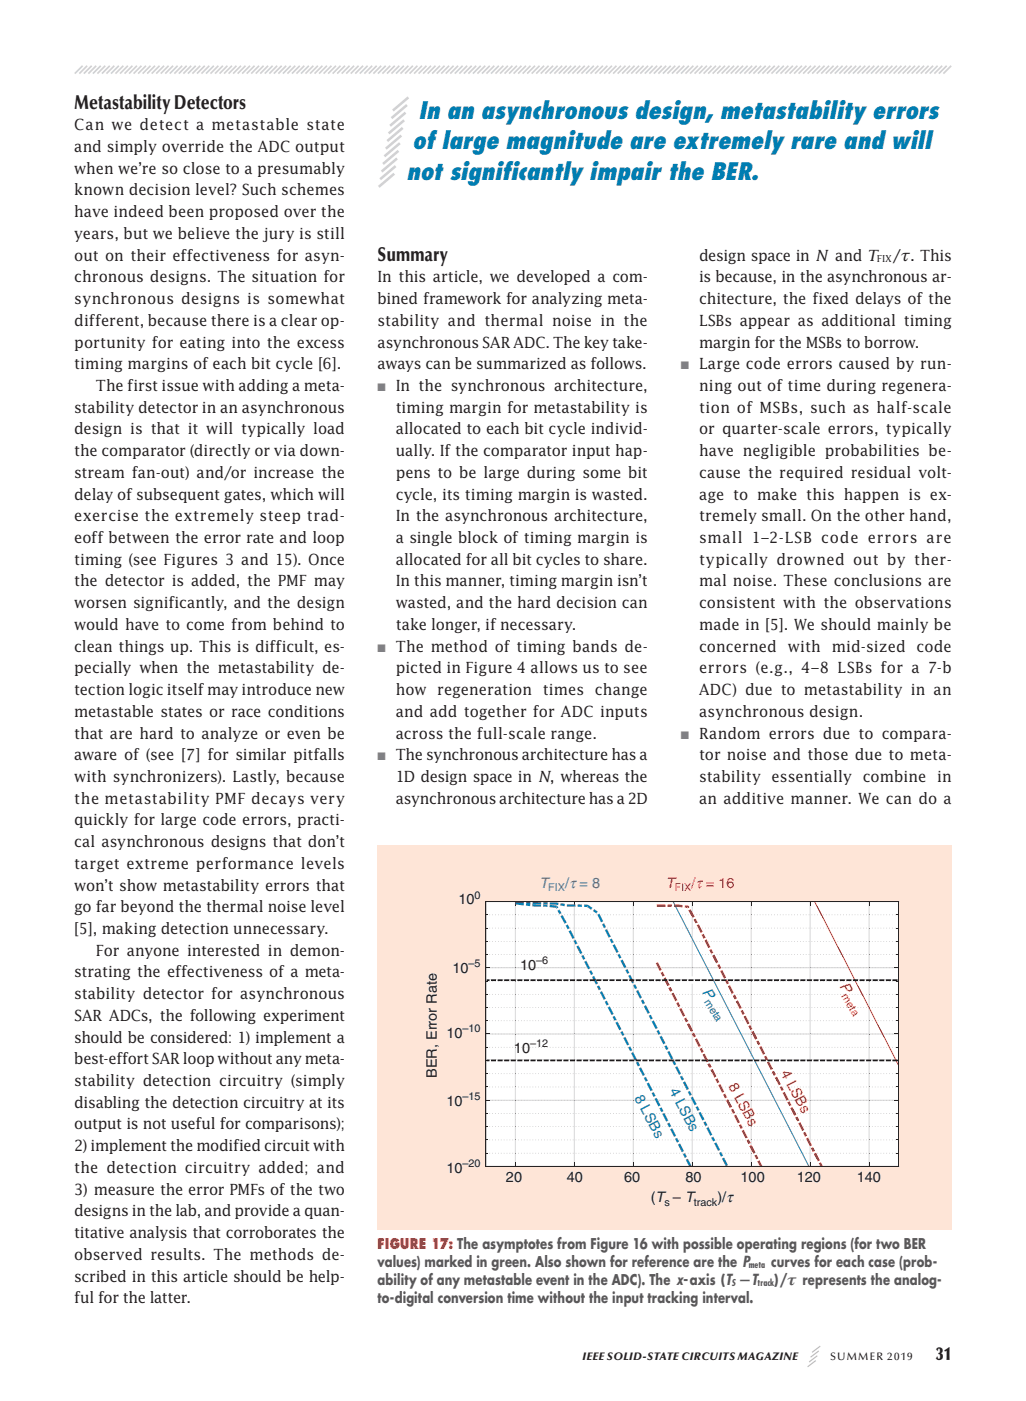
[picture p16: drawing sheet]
<svg xmlns="http://www.w3.org/2000/svg" width="200mm" height="273mm" viewBox="0 0 200 273" stroke-linecap="round" stroke-linejoin="round" font-family="sans-serif">
<defs><g id="words">
<g font-size="4.7" fill="#007db1">
<text x="81.6" y="23.3">In an asynchronous design, metastability errors</text>
<text x="80.4" y="29.1">of large magnitude are extremely rare and will</text>
<text x="79.3" y="35">not significantly impair the BER.</text>
</g>
<g font-size="3.9" fill="#231f20">
<text x="14.5" y="21.2">Metastability Detectors</text>
<text x="73.6" y="50.8">Summary</text>
</g>
<text font-size="3.5" fill="#231f20" x="182.5" y="265">31</text>
<g font-size="3" fill="#231f20">
<text x="14.5" y="25.4">Can we detect a metastable state</text>
<text x="14.5" y="29.6">and simply override the ADC output</text>
<text x="14.5" y="33.9">when we’re so close to a presumably</text>
<text x="14.5" y="38.1">known decision level? Such schemes</text>
<text x="14.5" y="42.3">have indeed been proposed over the</text>
<text x="14.5" y="46.6">years, but we believe the jury is still</text>
<text x="14.5" y="50.8">out on their effectiveness for asyn-</text>
<text x="136.3" y="50.8">design space in N and T</text>
<text x="174.1" y="50.8">/ . This</text>
<text x="14.5" y="55">chronous designs. The situation for</text>
<text x="14.5" y="59.3">synchronous designs is somewhat</text>
<text x="73.6" y="55">In this article, we developed a com-</text>
<text x="73.6" y="59.3">bined framework for analyzing meta-</text>
<text x="136.3" y="55">is because, in the asynchronous ar-</text>
<text x="136.3" y="59.3">chitecture, the fixed delays of the</text>
<text x="14.5" y="63.5">different, because there is a clear op-</text>
<text x="73.6" y="63.5">stability and thermal noise in the</text>
<text x="136.3" y="63.5">LSBs appear as additional timing</text>
<text x="14.5" y="67.7">portunity for eating into the excess</text>
<text x="14.5" y="72">timing margins of each bit cycle [6].</text>
<text x="73.6" y="67.7">asynchronous SAR ADC. The key take-</text>
<text x="73.6" y="72">aways can be summarized as follows.</text>
<text x="136.3" y="67.7">margin for the MSBs to borrow.</text>
<text x="136.3" y="72">Large code errors caused by run-</text>
<text x="18.7" y="76.2">The first issue with adding a meta-</text>
<text x="77.1" y="76.2">In the synchronous architecture,</text>
<text x="136.3" y="76.2">ning out of time during regenera-</text>
<text x="14.5" y="80.4">stability detector in an asynchronous</text>
<text x="77.1" y="80.4">timing margin for metastability is</text>
<text x="136.3" y="80.4">tion of MSBs, such as half-scale</text>
<text x="14.5" y="84.7">design is that it will typically load</text>
<text x="14.5" y="88.9">the comparator (directly or via down-</text>
<text x="77.1" y="84.7">allocated to each bit cycle individ-</text>
<text x="77.1" y="88.9">ually. If the comparator input hap-</text>
<text x="136.3" y="84.7">or quarter-scale errors, typically</text>
<text x="136.3" y="88.9">have negligible probabilities be-</text>
<text x="14.5" y="93.1">stream fan-out) and/or increase the</text>
<text x="77.1" y="93.1">pens to be large during some bit</text>
<text x="136.3" y="93.1">cause the required residual volt-</text>
<text x="14.5" y="97.4">delay of subsequent gates, which will</text>
<text x="14.5" y="101.6">exercise the extremely steep trad-</text>
<text x="77.1" y="97.4">cycle, its timing margin is wasted.</text>
<text x="77.1" y="101.6">In the asynchronous architecture,</text>
<text x="136.3" y="97.4">age to make this happen is ex-</text>
<text x="136.3" y="101.6">tremely small. On the other hand,</text>
<text x="14.5" y="105.8">eoff between the error rate and loop</text>
<text x="77.1" y="105.8">a single block of timing margin is</text>
<text x="136.3" y="105.8">small 1–2-LSB code errors are</text>
<text x="14.5" y="110.1">timing (see Figures 3 and 15). Once</text>
<text x="77.1" y="110.1">allocated for all bit cycles to share.</text>
<text x="136.3" y="110.1">typically drowned out by ther-</text>
<text x="14.5" y="114.3">the detector is added, the PMF may</text>
<text x="14.5" y="118.5">worsen significantly, and the design</text>
<text x="77.1" y="114.3">In this manner, timing margin isn’t</text>
<text x="77.1" y="118.5">wasted, and the hard decision can</text>
<text x="136.3" y="114.3">mal noise. These conclusions are</text>
<text x="136.3" y="118.5">consistent with the observations</text>
<text x="14.5" y="122.8">would have to come from behind to</text>
<text x="77.1" y="122.8">take longer, if necessary.</text>
<text x="136.3" y="122.8">made in [5]. We should mainly be</text>
<text x="14.5" y="127">clean things up. This is difficult, es-</text>
<text x="14.5" y="131.2">pecially when the metastability de-</text>
<text x="77.1" y="127">The method of timing bands de-</text>
<text x="77.1" y="131.2">picted in Figure 4 allows us to see</text>
<text x="136.3" y="127">concerned</text>
<text x="136.3" y="131.2">errors (e.g., 4–8 LSBs for a 7-b</text>
<text x="153.6" y="127">with</text>
<text x="162.2" y="127">mid-sized</text>
<text x="178.7" y="127">code</text>
<text x="14.5" y="135.5">tection logic itself may introduce new</text>
<text x="77.1" y="135.5">how regeneration times change</text>
<text x="136.3" y="135.5">ADC) due to metastability in an</text>
<text x="14.5" y="139.7">metastable states or race conditions</text>
<text x="14.5" y="143.9">that are hard to analyze or even be</text>
<text x="77.1" y="139.7">and add together for ADC inputs</text>
<text x="77.1" y="143.9">across the full-scale range.</text>
<text x="136.3" y="139.7">asynchronous design.</text>
<text x="136.3" y="143.9">Random errors due to compara-</text>
<text x="14.5" y="148.2">aware of (see [7] for similar pitfalls</text>
<text x="77.1" y="148.2">The synchronous architecture has a</text>
<text x="136.3" y="148.2">tor noise and those due to meta-</text>
<text x="14.5" y="152.4">with synchronizers). Lastly, because</text>
<text x="77.1" y="152.4">1D design space in N, whereas the</text>
<text x="136.3" y="152.4">stability essentially combine in</text>
<text x="14.5" y="156.6">the metastability PMF decays very</text>
<text x="14.5" y="160.9">quickly for large code errors, practi-</text>
<text x="77.1" y="156.6">asynchronous architecture has a 2D</text>
<text x="136.3" y="156.6">an additive manner. We can do a</text>
<text x="14.5" y="165.1">cal asynchronous designs that don’t</text>
<text x="14.5" y="169.3">target extreme performance levels</text>
<text x="14.5" y="173.6">won’t show metastability errors that</text>
<text x="14.5" y="177.8">go far beyond the thermal noise level</text>
<text x="14.5" y="182">[5], making detection unnecessary.</text>
<text x="14.5" y="190.5">strating the effectiveness of a meta-</text>
<text x="18.7" y="186.3">For anyone interested in demon-</text>
<text x="14.5" y="194.7">stability detector for asynchronous</text>
<text x="14.5" y="199">SAR ADCs, the following experiment</text>
<text x="14.5" y="203.2">should be considered: 1) implement a</text>
<text x="14.5" y="207.4">best-effort SAR loop without any meta-</text>
<text x="14.5" y="211.7">stability detection circuitry (simply</text>
<text x="14.5" y="215.9">disabling the detection circuitry at its</text>
<text x="14.5" y="220.1">output is not useful for comparisons);</text>
<text x="14.5" y="224.4">2) implement the modified circuit with</text>
<text x="14.5" y="228.6">the detection circuitry added; and</text>
<text x="14.5" y="232.8">3) measure the error PMFs of the two</text>
<text x="14.5" y="237.1">designs in the lab, and provide a quan-</text>
<text x="14.5" y="241.3">titative analysis that corroborates the</text>
<text x="14.5" y="245.5">observed results. The methods de-</text>
<text x="14.5" y="249.8">scribed in this article should be help-</text>
<text x="14.5" y="254">ful for the latter.</text>
</g>
<text font-size="2.9" fill="#231f20" x="175.7" y="50.8">x</text>
<text font-size="2.9" fill="#57585a" x="151" y="250.5">)/x represents the analog-</text>
<g font-size="2.8" fill="#4e5ca8">
<text x="105.2" y="173">T</text>
<text x="110.2" y="173">/τ = 8</text>
</g>
<g font-size="2.8" fill="#e7202e">
<text x="129.8" y="173">T</text>
<text x="134.8" y="173">/τ = 16</text>
</g>
<g font-size="2.8" fill="#231f20">
<text x="89.4" y="176.3">10</text>
<text x="88.2" y="189.6">10</text>
<text x="101.4" y="189">10</text>
<text x="87" y="202.2">10</text>
<text x="100.2" y="205.2">10</text>
<text x="85.2" y="210.1" transform="rotate(-90 85.2 210.1)">BER, Error Rate</text>
<text x="87" y="215.5">10</text>
<text x="87" y="228.5">10</text>
<text x="98.6" y="230.3">20</text>
<text x="110.5" y="230.3">40</text>
<text x="121.7" y="230.3">60</text>
<text x="133.6" y="230.3">80</text>
<text x="144.4" y="230.3">100</text>
<text x="155.3" y="230.3">120</text>
<text x="167" y="230.3">140</text>
<text x="126.9" y="234.3">(T – T</text>
<text x="139.9" y="234.3">)/τ</text>
</g>
<g font-size="2.8" fill="#244c9f">
<text x="136.8" y="193.3" transform="rotate(57 136.8 193.3)">P</text>
<text x="123.7" y="214" transform="rotate(62 123.7 214)">8 LSBs</text>
<text x="130.5" y="212.7" transform="rotate(62 130.5 212.7)">4 LSBs</text>
</g>
<g font-size="2.8" fill="#ed1f26">
<text x="163.6" y="192.2" transform="rotate(59 163.6 192.2)">P</text>
<text x="152.2" y="209.1" transform="rotate(62 152.2 209.1)">4 LSBs</text>
<text x="142" y="211.6" transform="rotate(62 142 211.6)">8 LSBs</text>
</g>
<text font-size="2.8" fill="#d64b2f" x="73.6" y="243.4">FIGURE 17: The asymptotes from Figure 16 with possible operating regions (for two BER</text>
<g font-size="2.8" fill="#57585a">
<text x="73.6" y="246.9">values) marked in green. Also shown for reference are the P</text>
<text x="73.6" y="250.5">ability of any metastable event in the ADC). The x-axis (T -T</text>
<text x="150.3" y="246.9">curves for each case (prob-</text>
<text x="73.6" y="254">to-digital conversion time without the input tracking interval.</text>
</g>
<g font-size="2.1" fill="#808285">
<text x="132.8" y="72">■</text>
<text x="73.6" y="76.2">■</text>
<text x="73.6" y="127">■</text>
<text x="132.8" y="143.9">■</text>
<text x="73.6" y="148.2">■</text>
</g>
<text font-size="2.1" fill="#4e5ca8" x="106.9" y="173.7">FIX</text>
<text font-size="2.1" fill="#e7202e" x="131.5" y="173.7">FIX</text>
<g font-size="2.1" fill="#231f20">
<text x="92.5" y="175.2">0</text>
<text x="91.4" y="188.6">–5</text>
<text x="104.5" y="187.9">–6</text>
<text x="90.2" y="201.2">–10</text>
<text x="103.3" y="204.2">–12</text>
<text x="90.2" y="214.4">–15</text>
<text x="90.2" y="227.5">–20</text>
<text x="129.5" y="235">s</text>
<text x="135.3" y="235">track</text>
<text x="113.6" y="265">IEEE SOLID-STATE CIRCUITS MAGAZINE</text>
<text x="161.8" y="265">SUMMER 2019</text>
</g>
<text font-size="2.1" fill="#244c9f" x="137.2" y="195.3" transform="rotate(57 137.2 195.3)">meta</text>
<text font-size="2.1" fill="#ed1f26" x="164" y="194.1" transform="rotate(59 164 194.1)">meta</text>
<text font-size="1.9" fill="#231f20" x="170.9" y="51">FIX</text>
<g font-size="1.8" fill="#57585a">
<text x="142.6" y="250.7">S</text>
<text x="146" y="247.2">meta</text>
<text x="147.7" y="250.7">track</text>
</g>
</g></defs>
<g fill="none" stroke="#d1d2d4" stroke-width=".33">
<path d="M16.1 12.8l-1.5 1.5M17 12.8l-1.5 1.5M17.9 12.8l-1.6 1.5M18.8 12.8l-1.6 1.5M19.6 12.8l-1.5 1.5M20.5 12.8l-1.5 1.5M21.4 12.8l-1.5 1.5M22.3 12.8l-1.5 1.5M23.2 12.8l-1.6 1.5M24 12.8l-1.5 1.5M24.9 12.8l-1.5 1.5M25.8 12.8l-1.5 1.5"/>
<path d="M26.7 12.8l-1.5 1.5M27.6 12.8l-1.6 1.5M28.5 12.8l-1.6 1.5M29.3 12.8l-1.5 1.5M30.2 12.8l-1.5 1.5M31.1 12.8l-1.5 1.5M32 12.8l-1.5 1.5M32.9 12.8l-1.6 1.5M33.8 12.8l-1.6 1.5M34.6 12.8l-1.5 1.5M35.5 12.8l-1.5 1.5M36.4 12.8l-1.5 1.5"/>
<path d="M37.3 12.8l-1.6 1.5M38.2 12.8l-1.6 1.5M39 12.8l-1.5 1.5M39.9 12.8l-1.5 1.5M40.8 12.8l-1.5 1.5M41.7 12.8l-1.5 1.5M42.6 12.8l-1.6 1.5M43.5 12.8l-1.6 1.5M44.3 12.8l-1.5 1.5M45.2 12.8l-1.5 1.5M46.1 12.8l-1.5 1.5M47 12.8l-1.6 1.5"/>
<path d="M47.9 12.8l-1.6 1.5M48.7 12.8l-1.5 1.5M49.6 12.8l-1.5 1.5M50.5 12.8l-1.5 1.5M51.4 12.8l-1.5 1.5M52.3 12.8l-1.6 1.5M53.2 12.8l-1.6 1.5M54 12.8l-1.5 1.5M54.9 12.8l-1.5 1.5M55.8 12.8l-1.5 1.5M56.7 12.8l-1.6 1.5M57.6 12.8l-1.6 1.5"/>
<path d="M58.4 12.8l-1.5 1.5M59.3 12.8l-1.5 1.5M60.2 12.8l-1.5 1.5M61.1 12.8l-1.5 1.5M62 12.8l-1.6 1.5M62.9 12.8l-1.6 1.5M63.7 12.8l-1.5 1.5M64.6 12.8l-1.5 1.5M65.5 12.8l-1.5 1.5M66.4 12.8l-1.5 1.5M67.3 12.8l-1.6 1.5M68.1 12.8l-1.5 1.5"/>
<path d="M69 12.8l-1.5 1.5M69.9 12.8l-1.5 1.5M70.8 12.8l-1.5 1.5M71.7 12.8l-1.6 1.5M72.6 12.8l-1.6 1.5M73.4 12.8l-1.5 1.5M74.3 12.8l-1.5 1.5M75.2 12.8l-1.5 1.5M76.1 12.8l-1.5 1.5M77 12.8l-1.6 1.5M77.8 12.8l-1.5 1.5M78.7 12.8l-1.5 1.5"/>
<path d="M79.6 12.8l-1.5 1.5M80.5 12.8l-1.5 1.5M81.4 12.8l-1.6 1.5M82.3 12.8l-1.6 1.5M83.1 12.8l-1.5 1.5M84 12.8l-1.5 1.5M84.9 12.8l-1.5 1.5M85.8 12.8l-1.5 1.5M86.7 12.8l-1.6 1.5M87.5 12.8l-1.5 1.5M88.4 12.8l-1.5 1.5M89.3 12.8l-1.5 1.5"/>
<path d="M90.2 12.8l-1.5 1.5M91.1 12.8l-1.6 1.5M92 12.8l-1.6 1.5M92.8 12.8l-1.5 1.5M93.7 12.8l-1.5 1.5M94.6 12.8l-1.5 1.5M95.5 12.8l-1.5 1.5M96.4 12.8l-1.6 1.5M97.3 12.8l-1.6 1.5M98.1 12.8l-1.5 1.5M99 12.8l-1.5 1.5M99.9 12.8l-1.5 1.5"/>
<path d="M100.8 12.8l-1.6 1.5M101.7 12.8l-1.6 1.5M102.5 12.8l-1.5 1.5M103.4 12.8l-1.5 1.5M104.3 12.8l-1.5 1.5M105.2 12.8l-1.5 1.5M106.1 12.8l-1.6 1.5M107 12.8l-1.6 1.5M107.8 12.8l-1.5 1.5M108.7 12.8l-1.5 1.5M109.6 12.8l-1.5 1.5M110.5 12.8l-1.6 1.5"/>
<path d="M111.4 12.8l-1.6 1.5M112.2 12.8l-1.5 1.5M113.1 12.8l-1.5 1.5M114 12.8l-1.5 1.5M114.9 12.8l-1.5 1.5M115.8 12.8l-1.6 1.5M116.7 12.8l-1.6 1.5M117.5 12.8l-1.5 1.5M118.4 12.8l-1.5 1.5M119.3 12.8l-1.5 1.5M120.2 12.8l-1.6 1.5M121.1 12.8l-1.6 1.5"/>
<path d="M121.9 12.8l-1.5 1.5M122.8 12.8l-1.5 1.5M123.7 12.8l-1.5 1.5M124.6 12.8l-1.5 1.5M125.5 12.8l-1.6 1.5M126.4 12.8l-1.6 1.5M127.2 12.8l-1.5 1.5M128.1 12.8l-1.5 1.5M129 12.8l-1.5 1.5M129.9 12.8l-1.5 1.5M130.8 12.8l-1.6 1.5M131.6 12.8l-1.5 1.5"/>
<path d="M132.5 12.8l-1.5 1.5M133.4 12.8l-1.5 1.5M134.3 12.8l-1.5 1.5M135.2 12.8l-1.6 1.5M136.1 12.8l-1.6 1.5M136.9 12.8l-1.5 1.5M137.8 12.8l-1.5 1.5M138.7 12.8l-1.5 1.5M139.6 12.8l-1.5 1.5M140.5 12.8l-1.6 1.5M141.3 12.8l-1.5 1.5M142.2 12.8l-1.5 1.5"/>
<path d="M143.1 12.8l-1.5 1.5M144 12.8l-1.5 1.5M144.9 12.8l-1.6 1.5M145.8 12.8l-1.6 1.5M146.6 12.8l-1.5 1.5M147.5 12.8l-1.5 1.5M148.4 12.8l-1.5 1.5M149.3 12.8l-1.5 1.5M150.2 12.8l-1.6 1.5M151 12.8l-1.5 1.5M151.9 12.8l-1.5 1.5M152.8 12.8l-1.5 1.5"/>
<path d="M153.7 12.8l-1.5 1.5M154.6 12.8l-1.6 1.5M155.5 12.8l-1.6 1.5M156.3 12.8l-1.5 1.5M157.2 12.8l-1.5 1.5M158.1 12.8l-1.5 1.5M159 12.8l-1.5 1.5M159.9 12.8l-1.6 1.5M160.8 12.8l-1.6 1.5M161.6 12.8l-1.5 1.5M162.5 12.8l-1.5 1.5M163.4 12.8l-1.5 1.5"/>
<path d="M164.3 12.8l-1.6 1.5M165.2 12.8l-1.6 1.5M166 12.8l-1.5 1.5M166.9 12.8l-1.5 1.5M167.8 12.8l-1.5 1.5M168.7 12.8l-1.5 1.5M169.6 12.8l-1.6 1.5M170.5 12.8l-1.6 1.5M171.3 12.8l-1.5 1.5M172.2 12.8l-1.5 1.5M173.1 12.8l-1.5 1.5M174 12.8l-1.6 1.5"/>
<path d="M174.9 12.8l-1.6 1.5M175.7 12.8l-1.5 1.5M176.6 12.8l-1.5 1.5M177.5 12.8l-1.5 1.5M178.4 12.8l-1.5 1.5M179.3 12.8l-1.6 1.5M180.2 12.8l-1.6 1.5M181 12.8l-1.5 1.5M181.9 12.8l-1.5 1.5M182.8 12.8l-1.5 1.5M183.7 12.8l-1.6 1.5M184.6 12.8l-1.6 1.5"/>
<path d="M185.4 12.8l-1.5 1.5"/>
</g>
<path d="M159 265.2l-1.6 1.2M159.3 264.2l-1.6 1.3M159.6 263.3l-1.6 1.2M159.9 262.4l-1.6 1.2" fill="none" stroke="#bcbdc0" stroke-width=".26"/>
<path d="M73.6 164.8h112v74.9h-112z" fill="#fee5d7"/>
<path d="M94.7 175.7h80.5v51.6h-80.5z" fill-rule="evenodd" fill="#fff"/>
<g fill="#cac7c7">
<path d="M100.4 175.8v12.7h.1v-12.2zM100.4 188.7v2.2h.1v-2.2zM100.4 191.2v10.3h.1v-10.2zM100.4 201.6v4.9h.1v-4.9zM100.4 206.8v7.6h.1v-7.6zM100.4 214.5v12.8h.1v-12.8z"/>
<path d="M111.9 175.8v.5h.1v-.5zM111.9 176.7v5.8l.1 .3v-6.1zM111.9 182.8v.5l.1-.1v-.4zM111.9 183.5v5h.1v-4.7zM111.9 188.7v2.2h.1v-2.2zM111.9 191.2v10.3h.1v-10.3zM111.9 201.6v4.9h.1v-4.9zM111.9 206.8v7.6h.1v-7.6zM111.9 214.5v12.8h.1v-12.8z"/>
<path d="M123.4 175.8v12.7h.1v-12.7zM123.4 188.7v2.2h.1v-2.2zM123.4 191.6v9.9h.1v-10zM123.4 201.6v3.5l.1 .1v-3.6zM123.4 205.9v.6h.1zM123.4 206.8v7.6h.1v-7.6zM123.4 214.5v12.8h.1v-12.8z"/>
<path d="M134.9 175.8v1.9l.1 .2v-2.1zM134.9 178.6v4l.1 .3v-4zM134.9 183v5.5h.1v-5.2zM134.9 188.7v1.6h.1v-1.6zM134.9 191.7v8.7l.1 .3v-9zM134.9 201v.5l.1-.6zM134.9 201.6v4.9h.1v-4.8zM134.9 206.8v7h.1v-7zM134.9 214.5v12.8h.1v-12.7z"/>
<path d="M146.4 175.8v12.7h.1v-12.7zM146.4 188.7v2.2h.1v-2.2zM146.4 191.2v8.7l.1 .3v-8.9zM146.4 200.7v.8h.1v-.9zM146.4 201.6v3.4l.1 .3v-3.7zM146.4 205.4v.5h.1zM146.4 207.4v7h.1v-7zM146.4 214.5v8.7h.1v-8.7zM146.4 223.9v3.4h.1v-3.2z"/>
<path d="M157.9 175.8v12.7h.1v-12.7zM157.9 188.7v2.2h.1v-2.2zM157.9 191.2v10.3h.1v-10.3zM157.9 201.6v4.9h.1v-4.9zM157.9 206.8v7.6h.1v-7.6zM157.9 214.5v7.8l.1 .3v-8.1zM157.9 223.3v4h.1v-4z"/>
<path d="M169.4 175.8v12.7h.1v-12.7zM169.4 188.7v2.2h.1v-2.2zM169.4 191.2v10.3h.1v-10.2zM169.4 201.6v4.9h.1v-4.9zM169.4 206.8v7.6h.1v-7.6zM169.4 214.5v12.8h.1v-12.8z"/>
</g>
<path d="M175 224.7l.2 .1zM174.5 224.7l.1 .1zM173.9 224.7l.2 .1zM173.4 224.7l.1 .1zM172.8 224.7l.1 .1zM172.2 224.7l.2 .1zM171.7 224.7l.1 .1zM171.1 224.7l.2 .1zM170.6 224.7l.1 .1zM170 224.7l.1 .1zM169.5 224.7l.1 .1z" fill="#adaaaa"/>
<path d="M169.4 224.7l.1 .1z" fill="#918d8e"/>
<path d="M168.9 224.7l.1 .1zM168.3 224.7l.1 .1zM167.7 224.7l.2 .1zM167.2 224.7l.1 .1zM166.6 224.7l.2 .1zM166.1 224.7l.1 .1zM165.5 224.7l.1 .1zM164.9 224.7l.2 .1zM164.4 224.7l.1 .1zM163.8 224.7l.2 .1zM163.3 224.7l.1 .1zM162.7 224.7l.1 .1zM162.1 224.7l.2 .1zM161.6 224.7l.1 .1zM161 224.7l.2 .1zM160.5 224.7l.1 .1zM159.9 224.7l.1 .1zM159.3 224.7l.2 .1zM158.8 224.7v.1h.1zM158.2 224.7l.2 .1zM157.7 224.7l.1 .1zM157.1 224.7l.1 .1zM156.5 224.7l.2 .1zM156 224.7l.1 .1zM155.4 224.7l.1 .1zM154.8 224.7l.2 .1zM154.3 224.7l.1 .1zM153.7 224.7l.2 .1zM153.2 224.7l.1 .1zM152.6 224.7l.1 .1zM152 224.7l.2 .1zM151.5 224.7l.1 .1zM150.9 224.7l.2 .1zM150.4 224.7l.1 .1zM149.8 224.7l.1 .1zM149.2 224.7l.2 .1zM148.7 224.7l.1 .1zM148.1 224.7l.2 .1zM147.6 224.7l.1 .1zM146.5 224.7l.1 .1zM147 224.8l.1-.1z" fill="#adaaaa"/>
<path d="M146.4 224.7l.1 .1z" fill="#918d8e"/>
<path d="M145.9 224.7l.1 .1zM145.3 224.7l.2 .1zM144.8 224.7l.1 .1zM144.2 224.7l.1 .1zM143.6 224.7l.2 .1zM143.1 224.7l.1 .1zM142.5 224.7l.2 .1zM142 224.7l.1 .1zM141.4 224.7l.1 .1zM140.8 224.7l.2 .1zM139.7 224.7l.1 .1zM139.1 224.7l.2 .1zM138.6 224.7l.1 .1zM138 224.7l.2 .1zM137.5 224.7l.1 .1zM136.9 224.7l.1 .1zM136.3 224.7l.2 .1zM135.8 224.7l.1 .1zM135.2 224.7l.2 .1zM134.7 224.7l.1 .1zM134.1 224.7l.1 .1zM133.5 224.7l.2 .1zM133 224.7l.1 .1zM132.4 224.7l.2 .1zM131.9 224.7l.1 .1zM131.3 224.7l.1 .1zM130.7 224.7l.2 .1zM130.2 224.7l.1 .1zM129.6 224.7l.2 .1zM129.1 224.7l.1 .1zM128.5 224.7l.1 .1zM127.9 224.7l.2 .1zM127.4 224.7l.1 .1zM126.8 224.7l.1 .1zM126.2 224.7l.2 .1zM125.7 224.7l.1 .1zM125.1 224.7l.2 .1zM124.6 224.7l.1 .1zM124 224.7l.1 .1zM123.5 224.7l.1 .1z" fill="#adaaaa"/>
<path d="M123.4 224.7l.1 .1z" fill="#918d8e"/>
<path d="M122.9 224.7l.1 .1zM122.3 224.7l.2 .1zM121.8 224.7l.1 .1zM121.2 224.7l.1 .1zM120.6 224.7l.2 .1zM120.1 224.7l.1 .1zM119.5 224.7l.2 .1zM119 224.7l.1 .1zM118.4 224.7l.1 .1zM117.8 224.7l.2 .1zM117.3 224.7l.1 .1zM116.7 224.7l.2 .1zM116.2 224.7l.1 .1zM115.6 224.7l.1 .1zM115 224.7l.2 .1zM114.5 224.7l.1 .1zM113.9 224.7l.2 .1zM113.4 224.7l.1 .1zM112.8 224.7l.1 .1zM112.2 224.7l.2 .1zM111.7 224.7l.1 .1zM111.1 224.7l.1 .1zM110.5 224.7l.2 .1zM110 224.7l.1 .1zM109.4 224.7l.2 .1zM108.9 224.7l.1 .1zM108.3 224.7l.1 .1zM107.7 224.7l.2 .1zM107.2 224.7l.1 .1zM106.6 224.7l.2 .1zM106.1 224.7l.1 .1zM105.5 224.7l.1 .1zM104.9 224.7l.2 .1zM104.4 224.7l.1 .1zM103.8 224.7l.2 .1zM103.3 224.7l.1 .1zM102.7 224.7l.1 .1zM102.1 224.7l.2 .1zM101.6 224.7l.1 .1zM101 224.7l.2 .1zM100.5 224.7l.1 .1z" fill="#adaaaa"/>
<path d="M100.5 224.7v.1z" fill="#918d8e"/>
<g fill="#adaaaa">
<path d="M99.9 224.7l.1 .1zM99.3 224.7l.2 .1zM98.8 224.7l.1 .1zM98.2 224.7l.1 .1zM97.6 224.7l.2 .1zM97.1 224.7l.1 .1zM96.5 224.7l.2 .1zM96 224.7l.1 .1zM95.4 224.7l.1 .1zM94.8 224.7l.2 .1z"/>
<path d="M175 222.1l.2 .1zM174.5 222.1l.1 .1zM173.9 222.1l.2 .1zM173.4 222.1l.1 .1zM172.8 222.1l.1 .1zM172.2 222.1l.2 .1zM171.7 222.1l.1 .1zM171.1 222.1l.2 .1zM170.6 222.1l.1 .1zM170 222.1l.1 .1zM169.5 222.1l.1 .1z"/>
</g>
<path d="M169.4 222.1l.1 .1z" fill="#918d8e"/>
<path d="M168.9 222.1l.1 .1zM168.3 222.1l.1 .1zM167.7 222.1l.2 .1zM167.2 222.1l.1 .1zM166.6 222.1l.2 .1zM166.1 222.1l.1 .1zM165.5 222.1l.1 .1zM164.9 222.1l.2 .1zM164.4 222.1l.1 .1zM163.8 222.1l.2 .1zM163.3 222.1l.1 .1zM162.7 222.1l.1 .1zM162.1 222.1l.2 .1zM161.6 222.1l.1 .1zM161 222.1l.2 .1zM160.5 222.1l.1 .1zM159.9 222.1l.1 .1zM159.3 222.1l.2 .1zM158.8 222.1l.1 .1zM158.2 222.1l.2 .1zM157.1 222.1l.1 .1zM156.5 222.1l.2 .1zM156 222.1l.1 .1zM155.4 222.1l.1 .1zM154.8 222.1l.2 .1zM154.3 222.1l.1 .1zM153.7 222.1l.2 .1zM153.2 222.1l.1 .1zM152.6 222.1l.1 .1zM152 222.1l.2 .1zM151.5 222.1l.1 .1zM150.9 222.1l.2 .1zM150.4 222.1l.1 .1zM149.8 222.1l.1 .1zM149.2 222.1l.2 .1zM148.7 222.1l.1 .1zM148.1 222.1l.2 .1zM147.6 222.1l.1 .1zM147 222.1l.1 .1zM146.5 222.1l.1 .1z" fill="#adaaaa"/>
<path d="M146.4 222.1l.1 .1z" fill="#918d8e"/>
<path d="M145.3 222.1l.2 .1zM144.8 222.1l.1 .1zM144.2 222.1l.1 .1zM143.6 222.1l.2 .1zM143.1 222.1l.1 .1zM142.5 222.1l.2 .1zM142 222.1l.1 .1zM141.4 222.1l.1 .1zM140.8 222.1l.2 .1zM140.3 222.1l.1 .1zM139.7 222.1l.1 .1zM138.6 222.1l.1 .1zM138 222.1l.2 .1zM137.5 222.1l.1 .1zM136.9 222.1l.1 .1zM136.3 222.1l.2 .1zM135.8 222.1l.1 .1zM135.2 222.1l.2 .1zM134.7 222.1l.1 .1zM134.1 222.1l.1 .1zM133.5 222.1l.2 .1zM133 222.1l.1 .1zM132.4 222.1l.2 .1zM131.3 222.1l.1 .1zM130.7 222.1l.2 .1zM130.2 222.1l.1 .1zM129.6 222.1l.2 .1zM129.1 222.1l.1 .1zM128.5 222.1l.1 .1zM127.9 222.1l.2 .1zM127.4 222.1l.1 .1zM126.8 222.1l.1 .1zM126.2 222.1l.2 .1zM125.7 222.1l.1 .1zM125.1 222.1l.2 .1zM124.6 222.1l.1 .1zM124 222.1l.1 .1zM123.5 222.1l.1 .1z" fill="#adaaaa"/>
<path d="M123.4 222.1l.1 .1z" fill="#918d8e"/>
<path d="M122.9 222.1l.1 .1zM122.3 222.1l.2 .1zM121.8 222.1l.1 .1zM121.2 222.1l.1 .1zM120.6 222.1l.2 .1zM120.1 222.1l.1 .1zM119.5 222.1l.2 .1zM119 222.1l.1 .1zM118.4 222.1l.1 .1zM117.8 222.1l.2 .1zM117.3 222.1l.1 .1zM116.7 222.1l.2 .1zM116.2 222.1l.1 .1zM115.6 222.1l.1 .1zM115 222.1l.2 .1zM114.5 222.1l.1 .1zM113.9 222.1l.2 .1zM113.4 222.1l.1 .1zM112.8 222.1l.1 .1zM112.2 222.1l.2 .1zM111.7 222.1l.1 .1zM111.1 222.1l.1 .1zM110.5 222.1l.2 .1zM110 222.1l.1 .1zM109.4 222.1l.2 .1zM108.9 222.1l.1 .1zM108.3 222.1l.1 .1zM107.7 222.1l.2 .1zM107.2 222.1l.1 .1zM106.6 222.1l.2 .1zM106.1 222.1l.1 .1zM105.5 222.1l.1 .1zM104.9 222.1l.2 .1zM104.4 222.1l.1 .1zM103.8 222.1l.2 .1zM103.3 222.1l.1 .1zM102.7 222.1l.1 .1zM102.1 222.1l.2 .1zM101.6 222.1l.1 .1zM101 222.1l.2 .1zM100.5 222.1l.1 .1z" fill="#adaaaa"/>
<path d="M100.5 222.1v.1z" fill="#918d8e"/>
<g fill="#adaaaa">
<path d="M99.9 222.1l.1 .1zM99.3 222.1l.2 .1zM98.8 222.1l.1 .1zM98.2 222.1l.1 .1zM97.6 222.1l.2 .1zM97.1 222.1l.1 .1zM96.5 222.1l.2 .1zM96 222.1l.1 .1zM95.4 222.1l.1 .1zM94.8 222.1l.2 .1z"/>
<path d="M175 219.5l.2 .1zM174.5 219.5l.1 .1zM173.9 219.5l.2 .1zM173.4 219.5l.1 .1zM172.8 219.5l.1 .1zM172.2 219.5l.2 .1zM171.7 219.5l.1 .1zM171.1 219.5l.2 .1zM170.6 219.5l.1 .1zM170 219.5l.1 .1zM169.5 219.5l.1 .1z"/>
</g>
<path d="M169.4 219.5l.1 .1z" fill="#918d8e"/>
<path d="M168.9 219.5l.1 .1zM168.3 219.5l.1 .1zM167.7 219.5l.2 .1zM167.2 219.5l.1 .1zM166.6 219.5l.2 .1zM166.1 219.5l.1 .1zM165.5 219.5l.1 .1zM164.9 219.5l.2 .1zM164.4 219.5l.1 .1zM163.8 219.5l.2 .1zM163.3 219.5l.1 .1zM162.7 219.5l.1 .1zM162.1 219.5l.2 .1zM161.6 219.5l.1 .1zM161 219.5l.2 .1zM160.5 219.5l.1 .1zM159.9 219.5l.1 .1zM159.3 219.5l.2 .1zM158.8 219.5l.1 .1zM158.2 219.5l.2 .1zM157.7 219.5l.1 .1zM157.1 219.5l.1 .1zM156.5 219.5l.2 .1zM155.4 219.5l.1 .1zM154.8 219.5l.2 .1zM154.3 219.5l.1 .1zM153.8 219.5l.1 .1zM153.2 219.5l.1 .1zM152.6 219.5l.1 .1zM152 219.5l.2 .1zM151.5 219.5l.1 .1zM150.9 219.5l.2 .1zM150.4 219.5l.1 .1zM149.8 219.5l.1 .1zM149.2 219.5l.2 .1zM148.7 219.5l.1 .1zM148.1 219.5l.2 .1zM147.6 219.5l.1 .1zM147 219.5l.1 .1zM146.5 219.5l.1 .1z" fill="#adaaaa"/>
<path d="M146.4 219.5l.1 .1z" fill="#918d8e"/>
<path d="M145.9 219.5l.1 .1zM145.3 219.5l.2 .1zM144.8 219.5l.1 .1zM143.6 219.5l.2 .1zM143.1 219.5l.1 .1zM142.5 219.5l.2 .1zM142 219.5l.1 .1zM141.4 219.5l.1 .1zM140.8 219.5l.2 .1zM140.3 219.5l.1 .1zM139.7 219.5l.1 .1zM139.1 219.5l.2 .1zM138.6 219.5l.1 .1zM138 219.5l.2 .1zM137.5 219.5l.1 .1zM136.9 219.5l.1 .1zM136.3 219.5l.2 .1zM135.8 219.5l.1 .1zM135.2 219.5l.2 .1zM134.7 219.5l.1 .1zM134.1 219.5l.1 .1zM133.5 219.5l.2 .1zM133 219.5l.1 .1zM132.4 219.5l.2 .1zM131.9 219.5l.1 .1zM131.3 219.5l.1 .1zM130.7 219.6h.2v-.1zM130.2 219.5l.1 .1zM129.6 219.5l.2 .1zM129.1 219.5l.1 .1zM128.5 219.5l.1 .1zM127.9 219.5l.2 .1zM127.4 219.5l.1 .1zM126.8 219.5l.1 .1zM126.2 219.5l.2 .1zM125.7 219.5l.1 .1zM125.1 219.5l.2 .1zM124.6 219.5l.1 .1zM124 219.5l.1 .1zM123.5 219.5l.1 .1z" fill="#adaaaa"/>
<path d="M123.4 219.5l.1 .1z" fill="#918d8e"/>
<path d="M122.9 219.5l.1 .1zM122.3 219.5l.2 .1zM121.8 219.5l.1 .1zM121.2 219.5l.1 .1zM120.6 219.5l.2 .1zM120.1 219.5l.1 .1zM119.5 219.5l.2 .1zM119 219.5l.1 .1zM118.4 219.5l.1 .1zM117.8 219.5l.2 .1zM117.3 219.5l.1 .1zM116.7 219.5l.2 .1zM116.2 219.5l.1 .1zM115.6 219.5l.1 .1zM115 219.5l.2 .1zM114.5 219.5l.1 .1zM113.9 219.5l.2 .1zM113.4 219.5l.1 .1zM112.8 219.5l.1 .1zM112.2 219.5l.2 .1zM111.7 219.5l.1 .1zM111.1 219.5l.1 .1zM110.5 219.5l.2 .1zM110 219.5l.1 .1zM109.4 219.5l.2 .1zM108.9 219.5l.1 .1zM108.3 219.5l.1 .1zM107.7 219.5l.2 .1zM107.2 219.5l.1 .1zM106.6 219.5l.2 .1zM106.1 219.5l.1 .1zM105.5 219.5l.1 .1zM104.9 219.5l.2 .1zM104.4 219.5l.1 .1zM103.8 219.5l.2 .1zM103.3 219.5l.1 .1zM102.7 219.5l.1 .1zM102.1 219.5l.2 .1zM101.6 219.5l.1 .1zM101 219.5l.2 .1zM100.5 219.5l.1 .1z" fill="#adaaaa"/>
<path d="M100.5 219.5v.1z" fill="#918d8e"/>
<g fill="#adaaaa">
<path d="M99.9 219.5l.1 .1zM99.3 219.5l.2 .1zM98.8 219.5l.1 .1zM98.2 219.5l.1 .1zM97.6 219.5l.2 .1zM97.1 219.5l.1 .1zM96.5 219.5l.2 .1zM96 219.5l.1 .1zM95.4 219.5l.1 .1zM94.8 219.5l.2 .1z"/>
<path d="M175 216.9l.2 .2zM174.5 216.9l.1 .2zM173.9 216.9l.2 .2zM173.4 216.9l.1 .2zM172.8 216.9l.1 .2zM172.2 216.9l.2 .2zM171.7 216.9l.1 .2zM171.1 216.9l.2 .2zM170.6 216.9l.1 .2zM170 216.9l.1 .2zM169.5 216.9l.1 .2z"/>
</g>
<path d="M169.4 216.9l.1 .2z" fill="#918d8e"/>
<path d="M168.9 216.9l.1 .2zM168.3 216.9l.1 .2zM167.7 216.9l.2 .2zM167.2 216.9l.1 .2zM166.6 216.9l.2 .2zM166.1 216.9l.1 .2zM165.5 216.9l.1 .2zM164.9 216.9l.2 .2zM164.4 216.9l.1 .2zM163.8 216.9l.2 .2zM163.3 216.9l.1 .2zM162.7 216.9l.1 .2zM162.1 216.9l.2 .2zM161.6 216.9l.1 .2zM161 216.9l.2 .2zM160.5 216.9l.1 .2zM159.9 216.9l.1 .2zM159.3 216.9l.2 .2zM158.8 216.9l.1 .2zM158.2 216.9l.2 .2zM157.7 216.9l.1 .2zM157.1 216.9l.1 .2zM156.5 216.9l.2 .2zM156 216.9l.1 .2zM155.4 216.9l.1 .2zM154.3 216.9l.1 .2zM153.7 216.9l.2 .2zM153.2 216.9l.1 .2zM152.6 216.9l.1 .2zM152 216.9l.2 .2zM151.5 216.9l.1 .2zM150.9 216.9l.2 .2zM150.4 216.9l.1 .2zM149.8 216.9l.1 .2zM149.2 216.9l.2 .2zM148.7 216.9l.1 .2zM148.1 216.9l.2 .2zM147.6 216.9l.1 .2zM147 216.9l.1 .2zM146.5 216.9l.1 .2z" fill="#adaaaa"/>
<path d="M146.4 216.9l.1 .2z" fill="#918d8e"/>
<path d="M145.9 216.9l.1 .2zM145.3 216.9l.2 .2zM144.8 216.9l.1 .2zM144.2 216.9l.1 .2zM143.6 216.9l.2 .2zM143.1 217l.1 .1zM142.5 216.9l.2 .2zM142 216.9l.1 .2zM141.4 216.9l.1 .2zM140.8 216.9l.2 .2zM140.3 216.9l.1 .2zM139.7 216.9l.1 .2zM139.1 216.9l.2 .2zM138.6 216.9l.1 .2zM138 216.9l.2 .2zM137.5 216.9l.1 .2zM136.9 216.9l.1 .2zM135.8 216.9l.1 .2zM135.2 216.9l.2 .2zM134.7 216.9l.1 .2zM134.1 216.9l.1 .2zM133.5 216.9l.2 .2zM133 216.9l.1 .2zM132.4 216.9l.2 .2zM131.9 216.9l.1 .2zM131.3 216.9l.1 .2zM130.7 216.9l.2 .2zM130.2 216.9l.1 .2zM129.6 216.9l.2 .2zM129.1 216.9l.1 .2zM128.5 216.9l.1 .2zM127.9 216.9l.2 .2zM127.4 216.9l.1 .2zM126.8 216.9l.1 .2zM126.2 216.9l.2 .2zM125.7 216.9l.1 .2zM125.1 216.9l.2 .2zM124.6 216.9l.1 .2zM124 216.9l.1 .2zM123.5 216.9l.1 .2z" fill="#adaaaa"/>
<path d="M123.4 216.9l.1 .2z" fill="#918d8e"/>
<path d="M122.9 216.9l.1 .2zM122.3 216.9l.2 .2zM121.8 216.9l.1 .2zM121.2 216.9l.1 .2zM120.6 216.9l.2 .2zM120.1 216.9l.1 .2zM119.5 216.9l.2 .2zM119 216.9l.1 .2zM118.4 216.9l.1 .2zM117.8 216.9l.2 .2zM117.3 216.9l.1 .2zM116.7 216.9l.2 .2zM116.2 216.9l.1 .2zM115.6 216.9l.1 .2zM115 216.9l.2 .2zM114.5 216.9l.1 .2zM113.9 216.9l.2 .2zM113.4 216.9l.1 .2zM112.8 216.9l.1 .2zM112.2 216.9l.2 .2zM111.7 216.9l.1 .2zM111.1 216.9l.1 .2zM110.5 216.9l.2 .2zM110 216.9l.1 .2zM109.4 216.9l.2 .2zM108.9 216.9l.1 .2zM108.3 216.9l.1 .2zM107.7 216.9l.2 .2zM107.2 216.9l.1 .2zM106.6 216.9l.2 .2zM106.1 216.9l.1 .2zM105.5 216.9l.1 .2zM104.9 216.9l.2 .2zM104.4 216.9l.1 .2zM103.8 216.9l.2 .2zM103.3 216.9l.1 .2zM102.7 216.9l.1 .2zM102.1 216.9l.2 .2zM101.6 216.9l.1 .2zM101 216.9l.2 .2zM100.5 216.9l.1 .2z" fill="#adaaaa"/>
<path d="M100.5 216.9v.2z" fill="#918d8e"/>
<g fill="#adaaaa">
<path d="M99.9 216.9l.1 .2zM99.3 216.9l.2 .2zM98.8 216.9l.1 .2zM98.2 216.9l.1 .2zM97.6 216.9l.2 .2zM97.1 216.9l.1 .2zM96.5 216.9l.2 .2zM96 216.9l.1 .2zM95.4 216.9l.1 .2zM94.8 216.9l.2 .2z"/>
<path d="M175 211.8l.2 .1zM174.5 211.8l.1 .1zM173.9 211.8l.2 .1zM173.4 211.8l.1 .1zM172.8 211.8l.1 .1zM172.2 211.8l.2 .1zM171.7 211.8l.1 .1zM171.1 211.8l.2 .1zM170.6 211.8l.1 .1zM170 211.8l.1 .1zM169.5 211.8l.1 .1z"/>
</g>
<path d="M169.4 211.8l.1 .1z" fill="#918d8e"/>
<path d="M168.9 211.8l.1 .1zM168.3 211.8l.1 .1zM167.7 211.8l.2 .1zM167.2 211.8l.1 .1zM166.6 211.8l.2 .1zM166.1 211.8l.1 .1zM165.5 211.8l.1 .1zM164.9 211.8l.2 .1zM164.4 211.8l.1 .1zM163.8 211.8l.2 .1zM163.3 211.8l.1 .1zM162.7 211.8l.1 .1zM162.1 211.8l.2 .1zM161.6 211.8l.1 .1zM161 211.8l.2 .1zM160.5 211.8l.1 .1zM159.9 211.8l.1 .1zM159.3 211.8l.2 .1zM158.8 211.8l.1 .1zM158.2 211.8l.2 .1zM157.7 211.8l.1 .1zM157.1 211.8l.1 .1zM156.5 211.8l.2 .1zM156 211.8l.1 .1zM155.4 211.8l.1 .1zM154.8 211.8l.2 .1zM154.3 211.8l.1 .1zM153.7 211.8l.2 .1zM153.2 211.8l.1 .1zM152.6 211.8l.1 .1zM152 211.8h.2zM151.5 211.8l.1 .1zM150.9 211.8l.2 .1zM150.4 211.8l.1 .1zM149.8 211.8l.1 .1zM149.2 211.8l.2 .1zM148.7 211.8l.1 .1zM148.1 211.8l.2 .1zM147.6 211.8l.1 .1zM147 211.8l.1 .1zM146.5 211.8l.1 .1z" fill="#adaaaa"/>
<path d="M146.4 211.8l.1 .1z" fill="#918d8e"/>
<path d="M145.9 211.8l.1 .1zM145.3 211.8l.2 .1zM144.8 211.8l.1 .1zM144.2 211.8l.1 .1zM143.6 211.8l.2 .1zM143.1 211.8l.1 .1zM142.5 211.8l.2 .1zM142 211.8l.1 .1zM141.4 211.8l.1 .1zM140.8 211.8l.2 .1zM139.7 211.8l.1 .1zM139.1 211.8l.2 .1zM138.6 211.8l.1 .1zM138 211.8l.2 .1zM137.5 211.8l.1 .1zM136.9 211.8l.1 .1zM136.3 211.8l.2 .1zM135.8 211.8l.1 .1zM135.2 211.8l.2 .1zM134.7 211.8l.1 .1zM134.1 211.8l.1 .1zM133.5 211.8l.1 .1zM133 211.8l.1 .1zM132.4 211.8l.2 .1zM131.9 211.8l.1 .1zM131.3 211.8l.1 .1zM130.7 211.8l.2 .1zM130.2 211.8l.1 .1zM129.6 211.8l.2 .1zM129.1 211.8l.1 .1zM128.5 211.8l.1 .1zM127.9 211.8l.2 .1zM127.4 211.8l.1 .1zM126.9 211.8v.1zM126.2 211.8l.2 .1zM125.7 211.8l.1 .1zM125.1 211.8l.2 .1zM124.6 211.8l.1 .1zM124 211.8l.1 .1zM123.5 211.8l.1 .1z" fill="#adaaaa"/>
<path d="M123.4 211.8l.1 .1z" fill="#918d8e"/>
<path d="M122.9 211.8l.1 .1zM122.3 211.8l.2 .1zM121.8 211.8l.1 .1zM121.2 211.8l.1 .1zM120.6 211.8l.2 .1zM120.1 211.8l.1 .1zM119.5 211.8l.2 .1zM119 211.8l.1 .1zM118.4 211.8l.1 .1zM117.8 211.8l.2 .1zM117.3 211.8l.1 .1zM116.7 211.8l.2 .1zM116.2 211.8l.1 .1zM115.6 211.8l.1 .1zM115 211.8l.2 .1zM114.5 211.8l.1 .1zM113.9 211.8l.2 .1zM113.4 211.8l.1 .1zM112.8 211.8l.1 .1zM112.2 211.8l.2 .1zM111.7 211.8l.1 .1zM111.1 211.8l.1 .1zM110.5 211.8l.2 .1zM110 211.8l.1 .1zM109.4 211.8l.2 .1zM108.9 211.8l.1 .1zM108.3 211.8l.1 .1zM107.7 211.8l.2 .1zM107.2 211.8l.1 .1zM106.6 211.8l.2 .1zM106.1 211.8l.1 .1zM105.5 211.8l.1 .1zM104.9 211.8l.2 .1zM104.4 211.8l.1 .1zM103.8 211.8l.2 .1zM103.3 211.8l.1 .1zM102.7 211.8l.1 .1zM102.1 211.8l.2 .1zM101.6 211.8l.1 .1zM101 211.8l.2 .1zM100.5 211.8l.1 .1z" fill="#adaaaa"/>
<path d="M100.5 211.8v.1z" fill="#918d8e"/>
<g fill="#adaaaa">
<path d="M99.9 211.8l.1 .1zM99.3 211.8l.2 .1zM98.8 211.8l.1 .1zM98.2 211.8l.1 .1zM97.6 211.8l.2 .1zM97.1 211.8l.1 .1zM96.5 211.8l.2 .1zM96 211.8l.1 .1zM95.4 211.8l.1 .1zM94.8 211.8l.2 .1z"/>
<path d="M175 209.2l.2 .1zM174.5 209.2l.1 .1zM173.9 209.2l.2 .1zM173.4 209.2l.1 .1zM172.8 209.2l.1 .1zM172.2 209.2l.2 .1zM171.7 209.2l.1 .1zM171.1 209.2l.2 .1zM170.6 209.2l.1 .1zM170 209.2l.1 .1zM169.5 209.2l.1 .1z"/>
</g>
<path d="M169.4 209.2l.1 .1z" fill="#918d8e"/>
<path d="M168.9 209.2l.1 .1zM168.3 209.2l.1 .1zM167.7 209.2l.2 .1zM167.2 209.2l.1 .1zM166.6 209.2l.2 .1zM166.1 209.2l.1 .1zM165.5 209.2l.1 .1zM164.9 209.2l.2 .1zM164.4 209.2l.1 .1zM163.8 209.2l.2 .1zM163.3 209.2l.1 .1zM162.7 209.2l.1 .1zM162.1 209.2l.2 .1zM161.6 209.2l.1 .1zM161 209.2l.2 .1zM160.5 209.2l.1 .1zM159.9 209.2l.1 .1zM159.3 209.2l.2 .1zM158.8 209.2l.1 .1zM158.2 209.2l.2 .1zM157.7 209.2l.1 .1zM157.1 209.2l.1 .1zM156.5 209.2l.2 .1zM156 209.2l.1 .1zM155.4 209.2l.1 .1zM154.8 209.2l.2 .1zM154.3 209.2l.1 .1zM153.7 209.2l.2 .1zM153.2 209.2l.1 .1zM152.6 209.2l.1 .1zM152 209.2l.2 .1zM151.5 209.2l.1 .1zM150.4 209.2l.1 .1zM149.8 209.2l.1 .1zM149.2 209.2l.2 .1zM148.7 209.2l.1 .1zM148.1 209.2l.2 .1zM147.6 209.2l.1 .1zM147 209.2l.1 .1zM146.5 209.2l.1 .1z" fill="#adaaaa"/>
<path d="M146.4 209.2l.1 .1z" fill="#918d8e"/>
<path d="M145.9 209.2l.1 .1zM145.3 209.2l.2 .1zM144.8 209.2l.1 .1zM144.2 209.2l.1 .1zM143.6 209.2l.2 .1zM143.1 209.2l.1 .1zM142.5 209.2l.2 .1zM142 209.2l.1 .1zM141.4 209.2l.1 .1zM140.8 209.2l.2 .1zM140.3 209.2l.1 .1zM139.7 209.2l.1 .1zM138.6 209.2l.1 .1zM138 209.2l.2 .1zM137.5 209.2l.1 .1zM136.9 209.2l.1 .1zM136.3 209.2l.2 .1zM135.8 209.2l.1 .1zM135.2 209.2l.2 .1zM134.7 209.2l.1 .1zM134.1 209.2l.1 .1zM133.5 209.2l.2 .1zM133 209.2l.1 .1zM131.9 209.2l.1 .1zM131.3 209.2l.1 .1zM130.7 209.2l.2 .1zM130.2 209.2l.1 .1zM129.6 209.2l.2 .1zM129.1 209.2l.1 .1zM128.5 209.2l.1 .1zM127.9 209.2l.2 .1zM127.4 209.2l.1 .1zM126.8 209.2l.1 .1zM126.2 209.2l.2 .1zM125.7 209.2l.1 .1zM124.6 209.2l.1 .1zM124 209.2l.1 .1zM123.5 209.2l.1 .1z" fill="#adaaaa"/>
<path d="M123.4 209.2l.1 .1z" fill="#918d8e"/>
<path d="M122.9 209.2l.1 .1zM122.3 209.2l.2 .1zM121.8 209.2l.1 .1zM121.2 209.2l.1 .1zM120.6 209.2l.2 .1zM120.1 209.2l.1 .1zM119.5 209.2l.2 .1zM119 209.2l.1 .1zM118.4 209.2l.1 .1zM117.8 209.2l.2 .1zM117.3 209.2l.1 .1zM116.7 209.2l.2 .1zM116.2 209.2l.1 .1zM115.6 209.2l.1 .1zM115 209.2l.2 .1zM114.5 209.2l.1 .1zM113.9 209.2l.2 .1zM113.4 209.2l.1 .1zM112.8 209.2l.1 .1zM112.2 209.2l.2 .1zM111.7 209.2l.1 .1zM111.1 209.2l.1 .1zM110.5 209.2l.2 .1zM110 209.2l.1 .1zM109.4 209.2l.2 .1zM108.9 209.2l.1 .1zM108.3 209.2l.1 .1zM107.7 209.2l.2 .1zM107.2 209.2l.1 .1zM106.6 209.2l.2 .1zM106.1 209.2l.1 .1zM105.5 209.2l.1 .1zM104.9 209.2l.2 .1zM104.4 209.2l.1 .1zM103.8 209.2l.2 .1zM103.3 209.2l.1 .1zM102.7 209.2l.1 .1zM102.1 209.2l.2 .1zM101.6 209.2l.1 .1zM101 209.2l.2 .1zM100.5 209.2l.1 .1z" fill="#adaaaa"/>
<path d="M100.5 209.2v.1z" fill="#918d8e"/>
<g fill="#adaaaa">
<path d="M99.9 209.2l.1 .1zM99.3 209.2l.2 .1zM98.8 209.2l.1 .1zM98.2 209.2l.1 .1zM97.6 209.2l.2 .1zM97.1 209.2l.1 .1zM96.5 209.2l.2 .1zM96 209.2l.1 .1zM95.4 209.2l.1 .1zM94.8 209.2l.2 .1z"/>
<path d="M175 206.6l.2 .1zM173.9 206.6l.1 .1zM171.1 206.6l.2 .1zM170 206.6l.1 .1z"/>
<path d="M167.3 206.6v.1zM166.1 206.6l.1 .1zM164.9 206.6l.1 .1zM162.1 206.6l.2 .1zM161 206.6l.2 .1zM158.3 206.6l.1 .1zM157.1 206.6l.1 .1zM156 206.6v.1zM153.2 206.6l.1 .1zM152 206.6l.2 .1zM136.5 206.6v.1zM135.2 206.6l.2 .1zM134.1 206.6l.1 .1zM131.3 206.6l.1 .1z"/>
<path d="M122.4 206.6l.1 .1zM121.2 206.6l.1 .1zM120.1 206.6v.1zM118.5 206.6v.1zM117.3 206.6l.1 .1zM116.2 206.6l.1 .1zM113.4 206.6l.1 .1zM112.2 206.6l.2 .1zM111.1 206.6v.1zM109.5 206.6l.1 .1zM108.3 206.6l.1 .1zM107.2 206.6l.1 .1zM104.4 206.6l.1 .1zM103.3 206.6l.1 .1zM102.1 206.6v.1zM100.5 206.6l.1 .1z"/>
<path d="M99.3 206.6l.2 .1zM98.2 206.6l.1 .1zM95.4 206.6l.1 .1zM94.8 206.6l.1 .1z"/>
<path d="M175 204l.2 .2zM174.5 204l.1 .2zM173.9 204l.2 .2zM173.4 204l.1 .2zM172.8 204l.1 .2zM172.2 204l.2 .2zM171.7 204l.1 .2zM171.1 204l.2 .2zM170.6 204l.1 .2zM170 204l.1 .2zM169.5 204l.1 .2z"/>
</g>
<path d="M169.4 204l.1 .2z" fill="#918d8e"/>
<path d="M168.9 204l.1 .2zM168.3 204l.1 .2zM167.7 204l.2 .2zM167.2 204l.1 .2zM166.6 204l.2 .2zM166.1 204l.1 .2zM165.5 204l.1 .2zM164.9 204l.2 .2zM164.4 204l.1 .2zM163.8 204l.2 .2zM163.3 204l.1 .2zM162.7 204l.1 .2zM162.1 204l.2 .2zM161.6 204l.1 .2zM161 204l.2 .2zM160.5 204l.1 .2zM159.9 204l.1 .2zM159.3 204l.2 .2zM158.8 204l.1 .2zM158.2 204l.2 .2zM157.7 204l.1 .2zM157.1 204l.1 .2zM156.5 204l.2 .2zM156 204l.1 .2zM155.4 204l.1 .2zM154.8 204l.2 .2zM154.3 204l.1 .2zM153.7 204l.2 .2zM153.2 204l.1 .2zM152.6 204l.1 .2zM152 204l.2 .2zM151.5 204l.1 .2zM150.9 204l.2 .2zM150.4 204l.1 .2zM149.8 204l.1 .2zM149.2 204l.2 .2zM148.7 204l.1 .2zM147.6 204l.1 .2zM147 204l.1 .2zM146.5 204l.1 .2z" fill="#adaaaa"/>
<path d="M146.4 204l.1 .2z" fill="#918d8e"/>
<path d="M145.9 204l.1 .2zM145.3 204l.2 .2zM144.8 204l.1 .2zM144.2 204l.1 .2zM143.6 204l.2 .2zM143.1 204l.1 .2zM142.5 204l.2 .2zM142 204l.1 .2zM141.4 204l.1 .2zM140.8 204l.2 .2zM140.3 204l.1 .2zM139.7 204l.1 .2zM139.1 204l.2 .2zM138.6 204l.1 .2zM138 204l.2 .2zM137.5 204l.1 .2zM136.9 204l.1 .2zM136.3 204l.2 .2zM135.8 204l.1 .2zM135.2 204l.2 .2zM134.7 204l.1 .2zM134.1 204l.1 .2zM133.5 204l.2 .2zM133 204l.1 .2zM132.4 204l.2 .2zM131.9 204l.1 .2zM131.3 204l.1 .2zM130.7 204l.2 .2zM130.2 204l.1 .2zM129.1 204l.1 .2zM128.5 204l.1 .2zM127.9 204l.2 .2zM127.4 204l.1 .2zM126.8 204l.1 .2zM126.2 204l.2 .2zM125.7 204l.1 .2zM125.1 204l.2 .2zM124.6 204l.1 .2zM124 204l.1 .2zM123.5 204l.1 .2z" fill="#adaaaa"/>
<path d="M123.4 204l.1 .2z" fill="#918d8e"/>
<path d="M122.9 204l.1 .2zM122.3 204l.2 .2zM121.8 204l.1 .2zM121.2 204l.1 .2zM120.6 204l.2 .2zM120.1 204l.1 .2zM119.5 204l.2 .2zM119 204l.1 .2zM118.4 204l.1 .2zM117.8 204l.2 .2zM117.3 204l.1 .2zM116.7 204l.2 .2zM116.2 204l.1 .2zM115.6 204l.1 .2zM115 204l.2 .2zM114.5 204l.1 .2zM113.9 204l.2 .2zM113.4 204l.1 .2zM112.8 204l.1 .2zM112.2 204l.2 .2zM111.7 204l.1 .2zM111.1 204l.1 .2zM110.5 204l.2 .2zM110 204l.1 .2zM109.4 204l.2 .2zM108.9 204l.1 .2zM108.3 204l.1 .2zM107.7 204l.2 .2zM107.2 204l.1 .2zM106.6 204l.2 .2zM106.1 204l.1 .2zM105.5 204l.1 .2zM104.9 204l.2 .2zM104.4 204l.1 .2zM103.8 204l.2 .2zM103.3 204l.1 .2zM102.7 204l.1 .2zM102.1 204l.2 .2zM101.6 204l.1 .2zM101 204l.2 .2zM100.5 204l.1 .2z" fill="#adaaaa"/>
<path d="M100.5 204v.2z" fill="#918d8e"/>
<g fill="#adaaaa">
<path d="M99.9 204l.1 .2zM99.3 204l.2 .2zM98.8 204l.1 .2zM98.2 204l.1 .2zM97.6 204l.2 .2zM97.1 204l.1 .2zM96.5 204l.2 .2zM96 204l.1 .2zM95.4 204l.1 .2zM94.8 204l.2 .2z"/>
<path d="M175 198.9l.2 .1zM174.5 198.9l.1 .1zM173.9 198.9l.2 .1zM173.4 198.9l.1 .1zM172.8 198.9l.1 .1zM172.2 198.9l.2 .1zM171.7 198.9l.1 .1zM171.1 198.9l.2 .1zM170.6 198.9l.1 .1zM170 198.9l.1 .1zM169.5 198.9l.1 .1z"/>
</g>
<path d="M169.4 198.9l.1 .1z" fill="#918d8e"/>
<path d="M168.9 198.9l.1 .1zM168.3 198.9l.1 .1zM167.7 198.9l.2 .1zM167.2 198.9l.1 .1zM166.6 198.9l.2 .1zM166.1 198.9l.1 .1zM165.5 198.9l.1 .1zM164.9 198.9l.2 .1zM164.4 198.9l.1 .1zM163.8 198.9l.2 .1zM163.3 198.9l.1 .1zM162.7 198.9l.1 .1zM162.1 198.9l.2 .1zM161.6 198.9l.1 .1zM161 198.9l.2 .1zM160.5 198.9l.1 .1zM159.9 198.9l.1 .1zM159.3 198.9l.2 .1zM158.8 198.9l.1 .1zM158.2 198.9l.2 .1zM157.7 198.9l.1 .1zM157.1 198.9l.1 .1zM156.5 198.9l.2 .1zM156 198.9l.1 .1zM155.4 198.9l.1 .1zM154.8 198.9l.2 .1zM154.3 198.9l.1 .1zM153.7 198.9l.2 .1zM153.2 198.9l.1 .1zM152.6 198.9l.1 .1zM152 198.9l.2 .1zM151.5 198.9l.1 .1zM150.9 198.9l.2 .1zM150.4 198.9l.1 .1zM149.8 198.9l.1 .1zM149.2 198.9l.2 .1zM148.7 198.9l.1 .1zM148.1 198.9l.2 .1zM147.6 198.9l.1 .1zM147 198.9l.1 .1zM146.5 198.9l.1 .1z" fill="#adaaaa"/>
<path d="M146.4 198.9l.1 .1z" fill="#918d8e"/>
<path d="M145.9 198.9l.1 .1zM145.3 198.9l.1 .1zM144.8 198.9l.1 .1zM144.2 198.9l.1 .1zM143.6 198.9l.2 .1zM142.5 198.9l.2 .1zM142 198.9l.1 .1zM141.4 198.9l.1 .1zM140.8 198.9l.2 .1zM140.3 198.9l.1 .1zM139.7 198.9l.1 .1zM139.1 198.9l.2 .1zM138.6 198.9l.1 .1zM138 198.9l.2 .1zM137.5 198.9l.1 .1zM136.9 198.9l.1 .1zM136.3 198.9l.2 .1zM135.8 198.9l.1 .1zM135.2 198.9l.2 .1zM134.7 198.9l.1 .1zM134.1 198.9l.1 .1zM133.5 198.9l.1 .1zM133 198.9l.1 .1zM132.4 198.9l.2 .1zM131.9 198.9l.1 .1zM131.3 198.9l.1 .1zM130.7 198.9l.2 .1zM130.2 198.9l.1 .1zM129.6 198.9l.2 .1zM129.1 198.9l.1 .1zM128.5 198.9l.1 .1zM127.9 198.9l.2 .1zM127.5 198.9v.1zM126.8 198.9l.1 .1zM126.2 198.9l.2 .1zM125.7 198.9l.1 .1zM125.1 198.9l.2 .1zM124.6 198.9l.1 .1zM124 198.9l.1 .1zM123.5 198.9l.1 .1z" fill="#adaaaa"/>
<path d="M123.4 198.9l.1 .1z" fill="#918d8e"/>
<path d="M122.9 198.9l.1 .1zM122.3 198.9l.2 .1zM121.8 198.9l.1 .1zM121.2 198.9l.1 .1zM120.6 198.9l.2 .1zM120.1 198.9l.1 .1zM119.5 198.9l.2 .1zM119 198.9l.1 .1zM118.4 198.9l.1 .1zM117.8 198.9l.2 .1zM117.3 198.9l.1 .1zM116.7 198.9l.2 .1zM116.2 198.9l.1 .1zM115.6 198.9l.1 .1zM115 198.9l.2 .1zM114.5 198.9l.1 .1zM113.9 198.9l.2 .1zM113.4 198.9l.1 .1zM112.8 198.9l.1 .1zM112.2 198.9l.2 .1zM111.7 198.9l.1 .1zM111.1 198.9l.1 .1zM110.5 198.9l.2 .1zM110 198.9l.1 .1zM109.4 198.9l.2 .1zM108.9 198.9l.1 .1zM108.3 198.9l.1 .1zM107.7 198.9l.2 .1zM107.2 198.9l.1 .1zM106.6 198.9l.2 .1zM106.1 198.9l.1 .1zM105.5 198.9l.1 .1zM104.9 198.9l.2 .1zM104.4 198.9l.1 .1zM103.8 198.9l.2 .1zM103.3 198.9l.1 .1zM102.7 198.9l.1 .1zM102.1 198.9l.2 .1zM101.6 198.9l.1 .1zM101 198.9l.2 .1zM100.5 198.9l.1 .1z" fill="#adaaaa"/>
<path d="M100.5 198.9v.1z" fill="#918d8e"/>
<g fill="#adaaaa">
<path d="M99.9 198.9l.1 .1zM99.3 198.9l.2 .1zM98.8 198.9l.1 .1zM98.2 198.9l.1 .1zM97.6 198.9l.2 .1zM97.1 198.9l.1 .1zM96.5 198.9l.2 .1zM96 198.9l.1 .1zM95.4 198.9l.1 .1zM94.8 198.9l.2 .1z"/>
<path d="M175 196.3l.2 .1zM174.5 196.3l.1 .1zM173.9 196.3l.2 .1zM173.4 196.3l.1 .1zM172.8 196.3l.1 .1zM172.2 196.3l.2 .1zM171.7 196.3l.1 .1zM171.1 196.3l.2 .1zM170.6 196.3l.1 .1zM170 196.3l.1 .1zM169.5 196.3l.1 .1z"/>
</g>
<path d="M169.4 196.3l.1 .1z" fill="#918d8e"/>
<path d="M168.9 196.3l.1 .1zM168.3 196.3l.1 .1zM167.7 196.3l.2 .1zM167.2 196.3l.1 .1zM166.6 196.3l.2 .1zM166.1 196.3l.1 .1zM165.5 196.3l.1 .1zM164.9 196.3l.2 .1zM164.4 196.3l.1 .1zM163.8 196.3l.2 .1zM163.3 196.3l.1 .1zM162.7 196.3l.1 .1zM162.1 196.3l.2 .1zM161.6 196.3l.1 .1zM161 196.3l.2 .1zM160.5 196.3l.1 .1zM159.9 196.3l.1 .1zM159.3 196.3l.2 .1zM158.8 196.3l.1 .1zM158.2 196.3l.2 .1zM157.7 196.3l.1 .1zM157.1 196.3l.1 .1zM156.5 196.3l.2 .1zM156 196.3l.1 .1zM155.4 196.3l.1 .1zM154.8 196.3l.2 .1zM154.3 196.3l.1 .1zM153.7 196.3l.2 .1zM153.2 196.3l.1 .1zM152.6 196.3l.1 .1zM152 196.3l.2 .1zM151.5 196.3l.1 .1zM150.9 196.3l.2 .1zM150.4 196.3l.1 .1zM149.8 196.3l.1 .1zM149.2 196.3l.2 .1zM148.7 196.3l.1 .1zM148.1 196.3l.2 .1zM147.6 196.3l.1 .1zM147 196.3l.1 .1zM146.5 196.3l.1 .1z" fill="#adaaaa"/>
<path d="M146.4 196.3l.1 .1z" fill="#918d8e"/>
<path d="M145.9 196.3l.1 .1zM145.3 196.3l.2 .1zM144.8 196.3l.1 .1zM143.6 196.3l.2 .1zM143.1 196.3l.1 .1zM142.5 196.3l.2 .1zM142 196.3l.1 .1zM141.4 196.3l.1 .1zM140.8 196.3l.2 .1zM140.3 196.3l.1 .1zM139.7 196.3l.1 .1zM139.1 196.3l.2 .1zM138.6 196.3l.1 .1zM138 196.3l.2 .1zM137.5 196.3l.1 .1zM136.9 196.3l.1 .1zM136.3 196.3l.2 .1zM135.8 196.3l.1 .1zM135.2 196.3l.2 .1zM134.7 196.3l.1 .1zM134.1 196.3l.1 .1zM133.5 196.3l.2 .1zM133 196.3l.1 .1zM132.4 196.3l.2 .1zM131.9 196.3l.1 .1zM131.3 196.3l.1 .1zM130.7 196.3l.2 .1zM130.2 196.3l.1 .1zM129.6 196.3l.2 .1zM129.1 196.3l.1 .1zM128.5 196.3l.1 .1zM127.9 196.3l.2 .1zM127.4 196.3l.1 .1zM126.8 196.3l.1 .1zM126.2 196.3l.2 .1zM125.1 196.3l.2 .1zM124.6 196.3l.1 .1zM124 196.3l.1 .1zM123.5 196.3l.1 .1z" fill="#adaaaa"/>
<path d="M123.4 196.3l.1 .1z" fill="#918d8e"/>
<path d="M122.9 196.3l.1 .1zM122.3 196.3l.2 .1zM121.8 196.3l.1 .1zM121.2 196.3l.1 .1zM120.6 196.3l.2 .1zM120.1 196.3l.1 .1zM119.5 196.3l.2 .1zM119 196.3l.1 .1zM118.4 196.3l.1 .1zM117.8 196.3l.2 .1zM117.3 196.3l.1 .1zM116.7 196.3l.2 .1zM116.2 196.3l.1 .1zM115.6 196.3l.1 .1zM115 196.3l.2 .1zM114.5 196.3l.1 .1zM113.9 196.3l.2 .1zM113.4 196.3l.1 .1zM112.8 196.3l.1 .1zM112.2 196.3l.2 .1zM111.7 196.3l.1 .1zM111.1 196.3l.1 .1zM110.5 196.3l.2 .1zM110 196.3l.1 .1zM109.4 196.3l.2 .1zM108.9 196.3l.1 .1zM108.3 196.3l.1 .1zM107.7 196.3l.2 .1zM107.2 196.3l.1 .1zM106.6 196.3l.2 .1zM106.1 196.3l.1 .1zM105.5 196.3l.1 .1zM104.9 196.3l.2 .1zM104.4 196.3l.1 .1zM103.8 196.3l.2 .1zM103.3 196.3l.1 .1zM102.7 196.3l.1 .1zM102.1 196.3l.2 .1zM101.6 196.3l.1 .1zM101 196.3l.2 .1zM100.5 196.3l.1 .1z" fill="#adaaaa"/>
<path d="M100.5 196.3v.1z" fill="#918d8e"/>
<g fill="#adaaaa">
<path d="M99.9 196.3l.1 .1zM99.3 196.3l.2 .1zM98.8 196.3l.1 .1zM98.2 196.3l.1 .1zM97.6 196.3l.2 .1zM97.1 196.3l.1 .1zM96.5 196.3l.2 .1zM96 196.3l.1 .1zM95.4 196.3l.1 .1zM94.8 196.3l.2 .1z"/>
<path d="M175 193.7l.2 .1zM174.5 193.7l.1 .1zM173.9 193.7l.2 .1zM173.4 193.7l.1 .1zM172.8 193.7l.1 .1zM172.2 193.7l.2 .1zM171.7 193.7l.1 .1zM171.1 193.7l.2 .1zM170.6 193.7l.1 .1zM170 193.7l.1 .1zM169.5 193.7l.1 .1z"/>
</g>
<path d="M169.4 193.7l.1 .1z" fill="#918d8e"/>
<path d="M168.9 193.7l.1 .1zM168.3 193.7l.1 .1zM167.7 193.7l.2 .1zM167.2 193.7l.1 .1zM166.6 193.7l.2 .1zM166.1 193.7l.1 .1zM165.5 193.7l.1 .1zM164.9 193.7l.2 .1zM164.4 193.7l.1 .1zM163.8 193.7l.2 .1zM163.3 193.7l.1 .1zM162.7 193.7l.1 .1zM162.1 193.7l.2 .1zM161.6 193.7l.1 .1zM161 193.7l.2 .1zM160.5 193.7l.1 .1zM159.9 193.7l.1 .1zM159.3 193.7l.2 .1zM158.8 193.7l.1 .1zM158.2 193.7l.2 .1zM157.7 193.7l.1 .1zM157.1 193.7l.1 .1zM156.5 193.7l.2 .1zM156 193.7l.1 .1zM155.4 193.7l.1 .1zM154.8 193.7l.2 .1zM154.3 193.7l.1 .1zM153.7 193.7l.2 .1zM153.2 193.7l.1 .1zM152.6 193.7l.1 .1zM152 193.7l.2 .1zM151.5 193.7l.1 .1zM150.9 193.7l.2 .1zM150.4 193.7l.1 .1zM149.8 193.7l.1 .1zM149.2 193.7l.2 .1zM148.7 193.7l.1 .1zM148.1 193.7l.2 .1zM147.6 193.7l.1 .1zM147 193.7l.1 .1zM146.5 193.7l.1 .1z" fill="#adaaaa"/>
<path d="M146.4 193.7l.1 .1z" fill="#918d8e"/>
<path d="M145.9 193.7l.1 .1zM145.3 193.7l.2 .1zM144.8 193.7l.1 .1zM144.2 193.7l.1 .1zM143.6 193.7l.2 .1zM143.1 193.7l.1 .1zM142.5 193.7l.2 .1zM142 193.7l.1 .1zM141.4 193.7l.1 .1zM140.8 193.7l.2 .1zM140.3 193.7l.1 .1zM139.7 193.7l.1 .1zM139.1 193.7l.2 .1zM138.6 193.7l.1 .1zM138 193.7l.2 .1zM137.5 193.7l.1 .1zM136.9 193.7l.1 .1zM136.3 193.7l.2 .1zM135.8 193.7l.1 .1zM135.2 193.7l.2 .1zM134.7 193.7l.1 .1zM134.1 193.7l.1 .1zM133.5 193.7l.2 .1zM133 193.7l.1 .1zM132.4 193.7l.2 .1zM131.9 193.7l.1 .1zM130.7 193.7l.2 .1zM130.2 193.7l.1 .1zM129.6 193.7l.2 .1zM129.1 193.7l.1 .1zM128.5 193.7l.1 .1zM127.9 193.7l.2 .1zM127.4 193.7l.1 .1zM126.8 193.7l.1 .1zM126.2 193.7l.2 .1zM125.7 193.7l.1 .1zM125.1 193.7l.2 .1zM124 193.7l.1 .1zM123.5 193.7l.1 .1z" fill="#adaaaa"/>
<path d="M123.4 193.7l.1 .1z" fill="#918d8e"/>
<path d="M122.9 193.7l.1 .1zM122.3 193.7l.2 .1zM121.8 193.7l.1 .1zM121.2 193.7l.1 .1zM120.6 193.7l.2 .1zM120.1 193.7l.1 .1zM119.5 193.7l.2 .1zM119 193.7l.1 .1zM118.4 193.7l.1 .1zM117.8 193.7l.2 .1zM116.7 193.7l.2 .1zM116.2 193.7l.1 .1zM115.6 193.7l.1 .1zM115 193.7l.2 .1zM114.5 193.7l.1 .1zM113.9 193.7l.2 .1zM113.4 193.7l.1 .1zM112.8 193.7l.1 .1zM112.2 193.7l.2 .1zM111.7 193.7l.1 .1zM111.1 193.7l.1 .1zM110.5 193.7l.2 .1zM110 193.7l.1 .1zM109.4 193.7l.2 .1zM108.9 193.7l.1 .1zM108.3 193.7l.1 .1zM107.7 193.7l.2 .1zM107.2 193.7l.1 .1zM106.6 193.7l.2 .1zM106.1 193.7l.1 .1zM105.5 193.7l.1 .1zM104.9 193.7l.2 .1zM104.4 193.7l.1 .1zM103.8 193.7l.2 .1zM103.3 193.7l.1 .1zM102.7 193.7l.1 .1zM102.1 193.7l.2 .1zM101.6 193.7l.1 .1zM101 193.7l.2 .1zM100.5 193.7l.1 .1z" fill="#adaaaa"/>
<path d="M100.5 193.7v.1z" fill="#918d8e"/>
<g fill="#adaaaa">
<path d="M99.9 193.7l.1 .1zM99.3 193.7l.2 .1zM98.8 193.7l.1 .1zM98.2 193.7l.1 .1zM97.6 193.7l.2 .1zM97.1 193.7l.1 .1zM96.5 193.7l.2 .1zM96 193.7l.1 .1zM95.4 193.7l.1 .1zM94.8 193.7l.2 .1z"/>
<path d="M175 191.1l.2 .2zM173.9 191.1l.2 .2zM171.1 191.1l.2 .2zM170 191.1l.1 .2zM174.5 191.2l.1 .1zM173.4 191.2l.1 .1zM172.8 191.2l.1 .1zM172.2 191.2l.2 .1zM171.7 191.2l.1 .1zM170.6 191.2l.1 .1z"/>
</g>
<path d="M167.2 191.2l.1 .1v-.2zM166.1 191.1l.1 .2zM164.9 191.1l.2 .2zM162.1 191.1l.2 .2zM161 191.1l.2 .2zM158.2 191.2l.2 .1v-.2zM157.1 191.1l.1 .2zM156 191.1l.1 .2zM153.2 191.1l.1 .2zM152 191.1l.2 .2zM149.2 191.2l.2 .1v-.2zM148.1 191.1l.2 .2zM147 191.1l.1 .2zM168.9 191.2l.1 .1zM168.3 191.2l.1 .1zM167.7 191.2l.2 .1zM166.6 191.2l.2 .1zM165.5 191.2l.1 .1zM164.4 191.2l.1 .1zM163.8 191.2l.2 .1zM163.3 191.2l.1 .1zM162.7 191.2l.1 .1zM161.6 191.2l.1 .1zM160.5 191.2l.1 .1zM159.9 191.2l.1 .1zM159.3 191.2l.2 .1zM158.8 191.2l.1 .1zM157.7 191.2l.1 .1zM156.5 191.2l.2 .1zM155.4 191.2l.1 .1zM154.8 191.2l.2 .1zM154.3 191.2l.1 .1zM153.7 191.2l.2 .1zM152.6 191.2l.1 .1zM151.5 191.2l.1 .1zM150.9 191.2l.2 .1zM150.4 191.2l.1 .1zM149.8 191.2l.1 .1zM148.7 191.2l.1 .1zM147.6 191.2l.1 .1z" fill="#adaaaa"/>
<g fill="#adaaaa">
<path d="M145.3 191.2l.2 .1v-.2zM144.2 191.1l.1 .2zM143.1 191.1l.1 .2zM129.1 191.1l.1 .2zM127.4 191.2l.1 .1v-.2zM126.2 191.1l.2 .2zM125.1 191.1l.2 .2zM145.9 191.2l.1 .1zM144.8 191.2l.1 .1zM143.6 191.2l.2 .1zM142.5 191.2l.2 .1zM142 191.2l.1 .1zM128.5 191.2l.1 .1zM127.9 191.2l.2 .1zM126.8 191.2l.1 .1zM125.7 191.2l.1 .1zM124.6 191.2l.1 .1zM124 191.2l.1 .1z"/>
<path d="M113.4 191.1v.2h.1zM112.2 191.1l.2 .2zM111.1 191.1l.1 .2zM109.4 191.2l.2 .1v-.2zM108.3 191.1l.1 .2zM107.2 191.1l.1 .2zM104.4 191.1v.2h.1zM103.3 191.1l.1 .2zM102.1 191.1l.2 .2zM100.5 191.1l.1 .2zM115.6 191.2l.1 .1zM115 191.2l.2 .1zM114.5 191.2l.1 .1zM113.9 191.2l.2 .1zM112.8 191.2l.1 .1zM111.7 191.2l.1 .1zM110.5 191.2l.2 .1zM110 191.2l.1 .1zM108.9 191.2l.1 .1zM107.7 191.2l.2 .1zM106.6 191.2l.2 .1zM106.1 191.2l.1 .1zM105.5 191.2l.1 .1zM104.9 191.2l.2 .1zM103.8 191.2l.2 .1zM102.7 191.2l.1 .1zM101.6 191.2l.1 .1zM101 191.2l.2 .1z"/>
</g>
<g fill="#adaaaa">
<path d="M99.3 191.1l.2 .2zM98.2 191.1l.1 .2zM95.4 191.1l.1 .2zM94.8 191.1l.2 .2zM99.9 191.2l.1 .1zM98.8 191.2l.1 .1zM97.6 191.2l.2 .1zM97.1 191.2l.1 .1zM96.5 191.2l.2 .1zM96 191.2l.1 .1z"/>
<path d="M175 186l.2 .1zM174.5 186l.1 .1zM173.9 186l.2 .1zM173.4 186l.1 .1zM172.8 186l.1 .1zM172.2 186l.2 .1zM171.7 186l.1 .1zM171.1 186l.2 .1zM170.6 186l.1 .1zM170 186l.1 .1zM169.5 186l.1 .1z"/>
</g>
<path d="M169.4 186l.1 .1z" fill="#918d8e"/>
<path d="M168.9 186l.1 .1zM168.3 186l.1 .1zM167.7 186l.2 .1zM167.2 186l.1 .1zM166.6 186l.2 .1zM166.1 186l.1 .1zM165.5 186l.1 .1zM164.9 186l.2 .1zM164.4 186l.1 .1zM163.8 186l.2 .1zM163.3 186l.1 .1zM162.7 186l.1 .1zM162.1 186l.2 .1zM161.6 186l.1 .1zM161 186l.2 .1zM160.5 186l.1 .1zM159.9 186l.1 .1zM159.3 186l.2 .1zM158.8 186l.1 .1zM158.2 186l.2 .1zM157.7 186l.1 .1zM157.1 186l.1 .1zM156.5 186l.2 .1zM156 186l.1 .1zM155.4 186l.1 .1zM154.8 186l.2 .1zM154.3 186l.1 .1zM153.7 186l.2 .1zM153.2 186l.1 .1zM152.6 186l.1 .1zM152 186l.2 .1zM151.5 186l.1 .1zM150.9 186l.2 .1zM150.4 186l.1 .1zM149.8 186l.1 .1zM149.2 186l.2 .1zM148.7 186l.1 .1zM148.1 186l.2 .1zM147.6 186l.1 .1zM147 186l.1 .1zM146.5 186l.1 .1z" fill="#adaaaa"/>
<path d="M146.4 186l.1 .1z" fill="#918d8e"/>
<path d="M145.9 186l.1 .1zM145.3 186l.2 .1zM144.8 186l.1 .1zM144.2 186l.1 .1zM143.6 186l.2 .1zM143.1 186l.1 .1zM142.5 186l.2 .1zM142 186l.1 .1zM141.4 186l.1 .1zM140.8 186l.2 .1zM140.3 186l.1 .1zM139.7 186l.1 .1zM139.1 186v.1h.2zM138.6 186l.1 .1zM138 186l.2 .1zM137.5 186l.1 .1zM136.9 186l.1 .1zM136.3 186l.1 .1zM135.8 186l.1 .1zM135.2 186l.2 .1zM134.7 186l.1 .1zM134.1 186l.1 .1zM133.5 186l.2 .1zM133 186l.1 .1zM132.4 186l.2 .1zM131.9 186l.1 .1zM131.3 186l.1 .1zM130.7 186l.2 .1zM130.2 186l.1 .1zM129.6 186l.2 .1zM129.1 186l.1 .1zM128.5 186l.1 .1zM127.9 186l.2 .1zM127.4 186l.1 .1zM126.8 186l.1 .1zM126.2 186l.2 .1zM125.7 186l.1 .1zM125.1 186l.2 .1zM124.6 186l.1 .1zM124 186l.1 .1zM123.5 186l.1 .1z" fill="#adaaaa"/>
<path d="M123.4 186l.1 .1z" fill="#918d8e"/>
<path d="M122.9 186l.1 .1zM122.3 186l.2 .1zM121.8 186l.1 .1zM121.2 186l.1 .1zM120.1 186l.1 .1zM119.5 186l.2 .1zM119 186l.1 .1zM118.4 186l.1 .1zM117.8 186l.2 .1zM117.3 186l.1 .1zM116.7 186l.2 .1zM116.2 186l.1 .1zM115.6 186l.1 .1zM115 186l.2 .1zM114.5 186l.1 .1zM113.9 186l.2 .1zM113.4 186l.1 .1zM112.8 186l.1 .1zM112.2 186l.2 .1zM111.7 186l.1 .1zM111.1 186l.1 .1zM110.5 186l.2 .1zM110 186l.1 .1zM109.4 186l.2 .1zM108.9 186l.1 .1zM108.3 186l.1 .1zM107.7 186l.2 .1zM107.2 186l.1 .1zM106.6 186l.2 .1zM106.1 186l.1 .1zM105.5 186l.1 .1zM104.9 186l.2 .1zM104.4 186l.1 .1zM103.8 186l.2 .1zM103.3 186l.1 .1zM102.7 186l.1 .1zM102.1 186l.2 .1zM101.6 186l.1 .1zM101 186l.2 .1zM100.5 186l.1 .1z" fill="#adaaaa"/>
<path d="M100.5 186v.1z" fill="#918d8e"/>
<g fill="#adaaaa">
<path d="M99.9 186l.1 .1zM99.3 186l.2 .1zM98.8 186l.1 .1zM98.2 186l.1 .1zM97.6 186l.2 .1zM97.1 186l.1 .1zM96.5 186l.2 .1zM96 186l.1 .1zM95.4 186l.1 .1zM94.8 186l.2 .1z"/>
<path d="M175 183.4l.2 .1zM174.5 183.4l.1 .1zM173.9 183.4l.2 .1zM173.4 183.4l.1 .1zM172.8 183.4l.1 .1zM172.2 183.4l.2 .1zM171.7 183.4l.1 .1zM171.1 183.4l.2 .1zM170.6 183.4l.1 .1zM170 183.4l.1 .1zM169.5 183.4l.1 .1z"/>
</g>
<path d="M169.4 183.4l.1 .1z" fill="#918d8e"/>
<path d="M168.9 183.4l.1 .1zM168.3 183.4l.1 .1zM167.7 183.4l.2 .1zM167.2 183.4l.1 .1zM166.6 183.4l.2 .1zM166.1 183.4l.1 .1zM165.5 183.4l.1 .1zM164.9 183.4l.2 .1zM164.4 183.4l.1 .1zM163.8 183.4l.2 .1zM163.3 183.4l.1 .1zM162.7 183.4l.1 .1zM162.1 183.4l.2 .1zM161.6 183.4l.1 .1zM161 183.4l.2 .1zM160.5 183.4l.1 .1zM159.9 183.4l.1 .1zM159.3 183.4l.2 .1zM158.8 183.4l.1 .1zM158.2 183.4l.2 .1zM157.7 183.4l.1 .1zM157.1 183.4l.1 .1zM156.5 183.4l.2 .1zM156 183.4l.1 .1zM155.4 183.4l.1 .1zM154.8 183.4l.2 .1zM154.3 183.4l.1 .1zM153.7 183.4l.2 .1zM153.2 183.4l.1 .1zM152.6 183.4l.1 .1zM152 183.4l.2 .1zM151.5 183.4l.1 .1zM150.9 183.4l.2 .1zM150.4 183.4l.1 .1zM149.8 183.4l.1 .1zM149.2 183.4l.2 .1zM148.7 183.4l.1 .1zM148.1 183.4l.2 .1zM147.6 183.4l.1 .1zM147 183.4l.1 .1zM146.5 183.4l.1 .1z" fill="#adaaaa"/>
<path d="M146.4 183.4l.1 .1z" fill="#918d8e"/>
<path d="M145.9 183.4l.1 .1zM145.3 183.4l.2 .1zM144.8 183.4l.1 .1zM144.2 183.4l.1 .1zM143.6 183.4l.2 .1zM143.1 183.4l.1 .1zM142.5 183.4l.2 .1zM142 183.4l.1 .1zM141.4 183.4l.1 .1zM140.8 183.4l.2 .1zM140.3 183.4l.1 .1zM139.7 183.4l.1 .1zM139.1 183.4l.2 .1zM138.6 183.4l.1 .1zM138 183.4l.2 .1zM136.9 183.4l.1 .1zM136.3 183.4l.2 .1zM135.8 183.4l.1 .1zM135.3 183.4l.1 .1zM134.7 183.4l.1 .1zM134.1 183.4l.1 .1zM133.5 183.4l.2 .1zM133 183.4l.1 .1zM132.4 183.4l.2 .1zM131.9 183.4l.1 .1zM131.3 183.4l.1 .1zM130.7 183.4l.2 .1zM130.2 183.4l.1 .1zM129.6 183.4l.2 .1zM129.1 183.4l.1 .1zM128.5 183.4l.1 .1zM127.9 183.4l.2 .1zM127.4 183.4l.1 .1zM126.8 183.4l.1 .1zM126.2 183.4l.2 .1zM125.7 183.4l.1 .1zM125.1 183.4l.2 .1zM124.6 183.4l.1 .1zM124 183.4l.1 .1zM123.5 183.4l.1 .1z" fill="#adaaaa"/>
<path d="M123.4 183.4l.1 .1z" fill="#918d8e"/>
<path d="M122.9 183.4l.1 .1zM122.3 183.4l.2 .1zM121.8 183.4l.1 .1zM121.2 183.4l.1 .1zM120.6 183.4l.2 .1zM120.1 183.4l.1 .1zM119.5 183.4l.2 .1zM119 183.4l.1 .1zM118.4 183.4l.1 .1zM117.8 183.4l.2 .1zM117.3 183.4l.1 .1zM116.7 183.4l.2 .1zM116.2 183.4l.1 .1zM115.6 183.4l.1 .1zM115 183.4l.2 .1zM114.5 183.4l.1 .1zM113.9 183.4l.2 .1zM113.4 183.4l.1 .1zM112.8 183.4l.1 .1zM111.7 183.4l.1 .1zM111.1 183.4l.1 .1zM110.5 183.4l.2 .1zM110 183.4l.1 .1zM109.4 183.4l.2 .1zM108.9 183.4l.1 .1zM108.3 183.4l.1 .1zM107.7 183.4l.2 .1zM107.2 183.4l.1 .1zM106.6 183.4l.2 .1zM106.1 183.4l.1 .1zM105.5 183.4l.1 .1zM104.9 183.4l.2 .1zM104.4 183.4l.1 .1zM103.8 183.4l.2 .1zM103.3 183.4l.1 .1zM102.7 183.4l.1 .1zM102.1 183.4l.2 .1zM101.6 183.4l.1 .1zM101 183.4l.2 .1zM100.5 183.4l.1 .1z" fill="#adaaaa"/>
<path d="M100.5 183.4v.1z" fill="#918d8e"/>
<g fill="#adaaaa">
<path d="M99.9 183.4l.1 .1zM99.3 183.4l.2 .1zM98.8 183.4l.1 .1zM98.2 183.4l.1 .1zM97.6 183.4l.2 .1zM97.1 183.4l.1 .1zM96.5 183.4l.2 .1zM96 183.4l.1 .1zM95.4 183.4l.1 .1zM94.8 183.4l.2 .1z"/>
<path d="M175 180.8l.2 .1zM174.5 180.8l.1 .1zM173.9 180.8l.2 .1zM173.4 180.8l.1 .1zM172.8 180.8l.1 .1zM172.2 180.8l.2 .1zM171.7 180.8l.1 .1zM171.1 180.8l.2 .1zM170.6 180.8l.1 .1zM170 180.8l.1 .1zM169.5 180.8l.1 .1z"/>
</g>
<path d="M169.4 180.8l.1 .1z" fill="#918d8e"/>
<path d="M168.9 180.8l.1 .1zM168.3 180.8l.1 .1zM167.7 180.8l.2 .1zM167.2 180.8l.1 .1zM166.6 180.8l.2 .1zM166.1 180.8l.1 .1zM165.5 180.8l.1 .1zM164.9 180.8l.2 .1zM164.4 180.8l.1 .1zM163.8 180.8l.2 .1zM163.3 180.8l.1 .1zM162.7 180.8l.1 .1zM162.1 180.8l.2 .1zM161.6 180.8l.1 .1zM161 180.8l.2 .1zM160.5 180.8l.1 .1zM159.9 180.8l.1 .1zM159.3 180.8l.2 .1zM158.8 180.8l.1 .1zM158.2 180.8l.2 .1zM157.7 180.8l.1 .1zM157.1 180.8l.1 .1zM156.5 180.8l.2 .1zM156 180.8l.1 .1zM155.4 180.8l.1 .1zM154.8 180.8l.2 .1zM154.3 180.8l.1 .1zM153.7 180.8l.2 .1zM153.2 180.8l.1 .1zM152.6 180.8l.1 .1zM152 180.8l.2 .1zM151.5 180.8l.1 .1zM150.9 180.8l.2 .1zM150.4 180.8l.1 .1zM149.8 180.8l.1 .1zM149.2 180.8l.2 .1zM148.7 180.8l.1 .1zM148.1 180.8l.2 .1zM147.6 180.8l.1 .1zM147 180.8l.1 .1zM146.5 180.8l.1 .1z" fill="#adaaaa"/>
<path d="M146.4 180.8l.1 .1z" fill="#918d8e"/>
<path d="M145.9 180.8l.1 .1zM145.3 180.8l.2 .1zM144.8 180.8l.1 .1zM144.2 180.8l.1 .1zM143.6 180.8l.2 .1zM143.1 180.8l.1 .1zM142.5 180.8l.2 .1zM142 180.8l.1 .1zM141.4 180.8l.1 .1zM140.8 180.8l.2 .1zM140.3 180.8l.1 .1zM139.7 180.8l.1 .1zM139.1 180.8l.2 .1zM138.6 180.8l.1 .1zM138 180.8l.2 .1zM137.5 180.8l.1 .1zM136.9 180.8l.1 .1zM135.8 180.8l.1 .1zM135.2 180.8l.2 .1zM134.7 180.8l.1 .1zM134.1 180.8l.1 .1zM133.5 180.8l.2 .1zM133 180.8l.1 .1zM132.4 180.8l.2 .1zM131.9 180.8l.1 .1zM131.3 180.8l.1 .1zM130.7 180.8l.2 .1zM130.2 180.8l.1 .1zM129.6 180.8l.2 .1zM129.1 180.8l.1 .1zM128.5 180.8l.1 .1zM127.9 180.8l.2 .1zM127.4 180.8l.1 .1zM126.8 180.8l.1 .1zM126.2 180.8l.2 .1zM125.7 180.8l.1 .1zM125.1 180.8l.2 .1zM124.6 180.8l.1 .1zM124 180.8l.1 .1zM123.5 180.8l.1 .1z" fill="#adaaaa"/>
<path d="M123.4 180.8l.1 .1z" fill="#918d8e"/>
<path d="M122.9 180.8l.1 .1zM122.3 180.8l.2 .1zM121.8 180.8l.1 .1zM121.2 180.8l.1 .1zM120.6 180.8l.2 .1zM120.1 180.8l.1 .1zM119.5 180.8l.2 .1zM119 180.8l.1 .1zM118.4 180.8l.1 .1zM117.8 180.8l.2 .1zM117.3 180.8l.1 .1zM116.7 180.8l.2 .1zM116.2 180.8l.1 .1zM115.6 180.8l.1 .1zM115 180.8l.2 .1zM114.5 180.8l.1 .1zM113.9 180.8l.2 .1zM113.4 180.8l.1 .1zM112.8 180.8l.1 .1zM112.2 180.8l.2 .1zM111.7 180.8l.1 .1zM111.1 180.8l.1 .1zM110 180.8l.1 .1zM109.4 180.8l.2 .1zM108.9 180.8l.1 .1zM108.3 180.8l.1 .1zM107.7 180.8l.2 .1zM107.2 180.8l.1 .1zM106.6 180.8l.2 .1zM106.1 180.8l.1 .1zM105.5 180.8l.1 .1zM104.9 180.8l.2 .1zM104.4 180.8l.1 .1zM103.8 180.8l.2 .1zM103.3 180.8l.1 .1zM102.7 180.8l.1 .1zM102.1 180.8l.2 .1zM101.6 180.8l.1 .1zM101 180.8l.2 .1zM100.5 180.8l.1 .1z" fill="#adaaaa"/>
<path d="M100.5 180.8v.1z" fill="#918d8e"/>
<g fill="#adaaaa">
<path d="M99.9 180.8l.1 .1zM99.3 180.8l.2 .1zM98.8 180.8l.1 .1zM98.2 180.8l.1 .1zM97.6 180.8l.2 .1zM97.1 180.8l.1 .1zM96.5 180.8l.2 .1zM96 180.8l.1 .1zM95.4 180.8l.1 .1zM94.8 180.8l.2 .1z"/>
<path d="M175 178.2l.2 .2zM174.5 178.2l.1 .2zM173.9 178.2l.2 .2zM173.4 178.2l.1 .2zM172.8 178.2l.1 .2zM172.2 178.2l.2 .2zM171.7 178.2l.1 .2zM171.1 178.2l.2 .2zM170.6 178.2l.1 .2zM170 178.2l.1 .2zM169.5 178.2l.1 .2z"/>
</g>
<path d="M169.4 178.2l.1 .2z" fill="#918d8e"/>
<path d="M168.9 178.2l.1 .2zM168.3 178.2l.1 .2zM167.7 178.2l.2 .2zM167.2 178.2l.1 .2zM166.6 178.2l.2 .2zM166.1 178.2l.1 .2zM165.5 178.2l.1 .2zM164.9 178.2l.2 .2zM164.4 178.2l.1 .2zM163.8 178.2l.2 .2zM163.3 178.2l.1 .2zM162.7 178.2l.1 .2zM162.1 178.2l.2 .2zM161.6 178.2l.1 .2zM161 178.2l.2 .2zM160.5 178.2l.1 .2zM159.9 178.2l.1 .2zM159.3 178.2l.2 .2zM158.8 178.2l.1 .2zM158.2 178.2l.2 .2zM157.7 178.2l.1 .2zM157.1 178.2l.1 .2zM156.5 178.2l.2 .2zM156 178.2l.1 .2zM155.4 178.2l.1 .2zM154.8 178.2l.2 .2zM154.3 178.2l.1 .2zM153.7 178.2l.2 .2zM153.2 178.2l.1 .2zM152.6 178.2l.1 .2zM152 178.2l.2 .2zM151.5 178.2l.1 .2zM150.9 178.2l.2 .2zM150.4 178.2l.1 .2zM149.8 178.2l.1 .2zM149.2 178.2l.2 .2zM148.7 178.2l.1 .2zM148.1 178.2l.2 .2zM147.6 178.2l.1 .2zM147 178.2l.1 .2zM146.5 178.2l.1 .2z" fill="#adaaaa"/>
<path d="M146.4 178.2l.1 .2z" fill="#918d8e"/>
<path d="M145.9 178.2l.1 .2zM145.3 178.2l.2 .2zM144.8 178.2l.1 .2zM144.2 178.2l.1 .2zM143.6 178.2l.2 .2zM143.1 178.2l.1 .2zM142.5 178.2l.2 .2zM142 178.2l.1 .2zM141.4 178.2l.1 .2zM140.8 178.2l.2 .2zM140.3 178.2l.1 .2zM139.7 178.2l.1 .2zM139.1 178.2l.2 .2zM138.6 178.2l.1 .2zM138 178.2l.2 .2zM137.5 178.2l.1 .2zM136.9 178.2l.1 .2zM136.3 178.2l.2 .2zM135.8 178.2l.1 .2zM135.2 178.2l.2 .2zM134.1 178.2l.1 .2zM133.5 178.2l.2 .2zM133 178.2l.1 .2zM131.9 178.2l.1 .2zM131.3 178.2l.1 .2zM130.7 178.2l.2 .2zM130.2 178.2l.1 .2zM129.6 178.2l.2 .2zM129.1 178.2l.1 .2zM128.5 178.2l.1 .2zM127.9 178.2l.2 .2zM127.4 178.2l.1 .2zM126.8 178.2l.1 .2zM126.2 178.2l.2 .2zM125.7 178.2l.1 .2zM125.1 178.2l.2 .2zM124.6 178.2l.1 .2zM124 178.2l.1 .2zM123.5 178.2l.1 .2zM134.7 178.2v.2zM132.4 178.3l.1 .1z" fill="#adaaaa"/>
<path d="M123.4 178.2l.1 .2z" fill="#918d8e"/>
<path d="M122.9 178.2l.1 .2zM122.3 178.2l.2 .2zM121.8 178.2l.1 .2zM121.2 178.2l.1 .2zM120.6 178.2l.2 .2zM120.1 178.2l.1 .2zM119.5 178.2l.2 .2zM119 178.2l.1 .2zM118.4 178.2l.1 .2zM117.8 178.2l.2 .2zM117.3 178.2l.1 .2zM116.2 178.2l.1 .2zM115.6 178.2l.1 .2zM115 178.2l.2 .2zM114.5 178.2l.1 .2zM113.9 178.2l.2 .2zM113.4 178.2l.1 .2zM112.8 178.2l.1 .2zM112.2 178.2l.2 .2zM111.7 178.2l.1 .2zM111.1 178.2l.1 .2zM110.5 178.2l.2 .2zM110 178.2l.1 .2zM109.4 178.2l.2 .2zM108.9 178.2l.1 .2zM108.3 178.2l.1 .2zM107.7 178.2l.2 .2zM107.2 178.2l.1 .2zM106.6 178.2l.2 .2zM106.1 178.2l.1 .2zM105.5 178.2l.1 .2zM104.9 178.2l.2 .2zM104.4 178.2l.1 .2zM103.8 178.2l.2 .2zM103.3 178.2l.1 .2zM102.7 178.2l.1 .2zM102.1 178.2l.2 .2zM101.6 178.2l.1 .2zM101 178.2l.2 .2zM100.5 178.2l.1 .2z" fill="#adaaaa"/>
<path d="M100.5 178.2v.2z" fill="#918d8e"/>
<path d="M99.9 178.2l.1 .2zM99.3 178.2l.2 .2zM98.8 178.2l.1 .2zM98.2 178.2l.1 .2zM97.6 178.2l.2 .2zM97.1 178.2l.1 .2zM96.5 178.2l.2 .2zM96 178.2l.1 .2zM95.4 178.2l.1 .2zM94.8 178.2l.2 .2z" fill="#adaaaa"/>
<path d="M175.2 227.3v.1zM160.1 227.4h15.1z" fill="#cab7ae"/>
<path d="M169.5 227.3h5.7zM160.2 227.3h9.2z" fill="#cac7c7"/>
<path d="M169.4 227.3h.1z" fill="#a7a4a4"/>
<path d="M175 227.3l.2 .1z" fill="#938480"/>
<path d="M175 227.3h.2z" fill="#928e8e"/>
<path d="M174.5 227.3l.1 .1z" fill="#938480"/>
<path d="M174.5 227.3h.1z" fill="#928e8e"/>
<path d="M173.9 227.3l.2 .1z" fill="#938480"/>
<path d="M173.9 227.3h.2z" fill="#928e8e"/>
<path d="M173.4 227.3l.1 .1z" fill="#938480"/>
<path d="M173.4 227.3h.1z" fill="#928e8e"/>
<path d="M172.8 227.3l.1 .1z" fill="#938480"/>
<path d="M172.8 227.3h.1z" fill="#928e8e"/>
<path d="M172.2 227.3l.2 .1z" fill="#938480"/>
<path d="M172.2 227.3h.2z" fill="#928e8e"/>
<path d="M171.7 227.3l.1 .1z" fill="#938480"/>
<path d="M171.7 227.3h.1z" fill="#928e8e"/>
<path d="M171.1 227.3l.2 .1z" fill="#938480"/>
<path d="M171.1 227.3h.2z" fill="#928e8e"/>
<path d="M170.6 227.3l.1 .1z" fill="#938480"/>
<path d="M170.6 227.3h.1z" fill="#928e8e"/>
<path d="M170 227.3l.1 .1z" fill="#938480"/>
<path d="M170 227.3h.1z" fill="#928e8e"/>
<path d="M169.4 227.3l.2 .1z" fill="#938480"/>
<path d="M168.9 227.3l.1 .1z" fill="#938480"/>
<path d="M168.9 227.3h.1z" fill="#928e8e"/>
<path d="M168.3 227.3l.1 .1z" fill="#938480"/>
<path d="M168.3 227.3h.1z" fill="#928e8e"/>
<path d="M167.7 227.3l.2 .1z" fill="#938480"/>
<path d="M167.7 227.3h.2z" fill="#928e8e"/>
<path d="M167.2 227.3l.1 .1z" fill="#938480"/>
<path d="M167.2 227.3h.1z" fill="#928e8e"/>
<path d="M166.6 227.3l.2 .1z" fill="#938480"/>
<path d="M166.6 227.3h.2z" fill="#928e8e"/>
<path d="M166.1 227.3l.1 .1z" fill="#938480"/>
<path d="M166.1 227.3h.1z" fill="#928e8e"/>
<path d="M165.5 227.3l.1 .1z" fill="#938480"/>
<path d="M165.5 227.3h.1z" fill="#928e8e"/>
<path d="M164.9 227.3l.2 .1z" fill="#938480"/>
<path d="M164.9 227.3h.2z" fill="#928e8e"/>
<path d="M164.4 227.3l.1 .1z" fill="#938480"/>
<path d="M164.4 227.3h.1z" fill="#928e8e"/>
<path d="M163.8 227.3l.2 .1z" fill="#938480"/>
<path d="M163.8 227.3h.2z" fill="#928e8e"/>
<path d="M163.3 227.3l.1 .1z" fill="#938480"/>
<path d="M163.3 227.3h.1z" fill="#928e8e"/>
<path d="M162.7 227.3l.1 .1z" fill="#938480"/>
<path d="M162.7 227.3h.1z" fill="#928e8e"/>
<path d="M162.1 227.3l.2 .1z" fill="#938480"/>
<path d="M162.1 227.3h.2z" fill="#928e8e"/>
<path d="M161.6 227.3l.1 .1z" fill="#938480"/>
<path d="M161.6 227.3h.1z" fill="#928e8e"/>
<path d="M161 227.3l.2 .1z" fill="#938480"/>
<path d="M161 227.3h.2z" fill="#928e8e"/>
<path d="M160.5 227.3l.1 .1z" fill="#938480"/>
<path d="M160.5 227.3h.1z" fill="#928e8e"/>
<path d="M148.3 227.4h11.7z" fill="#cab7ae"/>
<path d="M158 227.3h1.9zM157.8 227.3h.1zM148.4 227.3h9.2z" fill="#cac7c7"/>
<path d="M157.9 227.3h.1z" fill="#a7a4a4"/>
<path d="M159.3 227.3l.2 .1z" fill="#938480"/>
<path d="M159.3 227.3h.2z" fill="#928e8e"/>
<path d="M158.8 227.3l.1 .1z" fill="#938480"/>
<path d="M158.8 227.3h.1z" fill="#928e8e"/>
<path d="M158.2 227.3l.2 .1z" fill="#938480"/>
<path d="M158.2 227.3h.2z" fill="#928e8e"/>
<path d="M157.7 227.4l.1-.1z" fill="#938480"/>
<path d="M157.1 227.3l.1 .1z" fill="#938480"/>
<path d="M157.1 227.3h.1z" fill="#928e8e"/>
<path d="M156.5 227.3l.2 .1z" fill="#938480"/>
<path d="M156.5 227.3h.2z" fill="#928e8e"/>
<path d="M156 227.3l.1 .1z" fill="#938480"/>
<path d="M156 227.3h.1z" fill="#928e8e"/>
<path d="M155.4 227.3l.1 .1z" fill="#938480"/>
<path d="M155.4 227.3h.1z" fill="#928e8e"/>
<path d="M154.8 227.3l.2 .1z" fill="#938480"/>
<path d="M154.8 227.3h.2z" fill="#928e8e"/>
<path d="M154.3 227.3l.1 .1z" fill="#938480"/>
<path d="M154.3 227.3h.1z" fill="#928e8e"/>
<path d="M153.7 227.3l.2 .1z" fill="#938480"/>
<path d="M153.7 227.3h.2z" fill="#928e8e"/>
<path d="M153.2 227.3l.1 .1z" fill="#938480"/>
<path d="M153.2 227.3h.1z" fill="#928e8e"/>
<path d="M152.6 227.3l.1 .1z" fill="#938480"/>
<path d="M152.6 227.3h.1z" fill="#928e8e"/>
<path d="M152 227.3l.2 .1z" fill="#938480"/>
<path d="M152 227.3h.2z" fill="#928e8e"/>
<path d="M151.5 227.3l.1 .1z" fill="#938480"/>
<path d="M151.5 227.3h.1z" fill="#928e8e"/>
<path d="M150.9 227.3l.2 .1z" fill="#938480"/>
<path d="M150.9 227.3h.2z" fill="#928e8e"/>
<path d="M150.4 227.3l.1 .1z" fill="#938480"/>
<path d="M150.4 227.3h.1z" fill="#928e8e"/>
<path d="M149.8 227.3l.1 .1z" fill="#938480"/>
<path d="M149.8 227.3h.1z" fill="#928e8e"/>
<path d="M149.2 227.3l.2 .1z" fill="#938480"/>
<path d="M149.2 227.3h.2z" fill="#928e8e"/>
<path d="M148.7 227.3l.1 .1z" fill="#938480"/>
<path d="M148.7 227.3h.1z" fill="#928e8e"/>
<path d="M134.5 227.4h13.7z" fill="#cab7ae"/>
<path d="M146.5 227.3h1.6zM141.5 227.3h4.9zM135 227.3h6.5zM134.7 227.3h.2z" fill="#cac7c7"/>
<g fill="#a7a4a4">
<path d="M134.9 227.3h.1z"/>
<path d="M146.4 227.3h.1z"/>
</g>
<path d="M147.6 227.3l.1 .1z" fill="#938480"/>
<path d="M147.6 227.3h.1z" fill="#928e8e"/>
<path d="M147 227.3l.1 .1z" fill="#938480"/>
<path d="M147 227.3h.1z" fill="#928e8e"/>
<path d="M146.4 227.3l.2 .1z" fill="#938480"/>
<path d="M145.9 227.3l.1 .1z" fill="#938480"/>
<path d="M145.9 227.3h.1z" fill="#928e8e"/>
<path d="M145.3 227.3l.2 .1z" fill="#938480"/>
<path d="M145.3 227.3h.2z" fill="#928e8e"/>
<path d="M144.8 227.3l.1 .1z" fill="#938480"/>
<path d="M144.8 227.3h.1z" fill="#928e8e"/>
<path d="M144.2 227.3l.1 .1z" fill="#938480"/>
<path d="M144.2 227.3h.1z" fill="#928e8e"/>
<path d="M143.6 227.3l.2 .1z" fill="#938480"/>
<path d="M143.6 227.3h.2z" fill="#928e8e"/>
<path d="M143.1 227.3l.1 .1z" fill="#938480"/>
<path d="M143.1 227.3h.1z" fill="#928e8e"/>
<path d="M142.5 227.3l.2 .1z" fill="#938480"/>
<path d="M142.5 227.3h.2z" fill="#928e8e"/>
<path d="M142 227.3l.1 .1z" fill="#938480"/>
<path d="M142 227.3h.1z" fill="#928e8e"/>
<path d="M141.4 227.3l.1 .1z" fill="#938480"/>
<path d="M141.4 227.3h.1z" fill="#928e8e"/>
<path d="M140.8 227.3l.2 .1z" fill="#938480"/>
<path d="M140.8 227.3h.2z" fill="#928e8e"/>
<path d="M140.3 227.3l.1 .1z" fill="#938480"/>
<path d="M140.3 227.3h.1z" fill="#928e8e"/>
<path d="M139.7 227.3l.1 .1z" fill="#938480"/>
<path d="M139.7 227.3h.1z" fill="#928e8e"/>
<path d="M139.1 227.3l.2 .1z" fill="#938480"/>
<path d="M139.1 227.3h.2z" fill="#928e8e"/>
<path d="M138.6 227.3l.1 .1z" fill="#938480"/>
<path d="M138.6 227.3h.1z" fill="#928e8e"/>
<path d="M138 227.3l.2 .1z" fill="#938480"/>
<path d="M138 227.3h.2z" fill="#928e8e"/>
<path d="M137.5 227.3l.1 .1z" fill="#938480"/>
<path d="M137.5 227.3h.1z" fill="#928e8e"/>
<path d="M136.9 227.3l.1 .1z" fill="#938480"/>
<path d="M136.9 227.3h.1z" fill="#928e8e"/>
<path d="M136.3 227.3l.2 .1z" fill="#938480"/>
<path d="M136.3 227.3h.2z" fill="#928e8e"/>
<path d="M135.8 227.3l.1 .1z" fill="#938480"/>
<path d="M135.8 227.3h.1z" fill="#928e8e"/>
<path d="M135.2 227.3l.2 .1z" fill="#938480"/>
<path d="M135.2 227.3h.2z" fill="#928e8e"/>
<path d="M134.7 227.3l.1 .1z" fill="#938480"/>
<path d="M134.7 227.3h.1z" fill="#928e8e"/>
<path d="M94.7 227.3l39.7 .1z" fill="#cab7ae"/>
<path d="M123.5 227.3h10.8zM112 227.3h11.4zM100.5 227.3h11.4zM94.7 227.3h5.7z" fill="#cac7c7"/>
<g fill="#a7a4a4">
<path d="M100.4 227.3h.1z"/>
<path d="M111.9 227.3h.1z"/>
<path d="M123.4 227.3h.1z"/>
</g>
<path d="M134.1 227.3l.1 .1z" fill="#938480"/>
<path d="M134.1 227.3h.1z" fill="#928e8e"/>
<path d="M133.5 227.3l.2 .1z" fill="#938480"/>
<path d="M133.5 227.3h.2z" fill="#928e8e"/>
<path d="M133 227.3l.1 .1z" fill="#938480"/>
<path d="M133 227.3h.1z" fill="#928e8e"/>
<path d="M132.4 227.3l.2 .1z" fill="#938480"/>
<path d="M132.4 227.3h.2z" fill="#928e8e"/>
<path d="M131.9 227.3l.1 .1z" fill="#938480"/>
<path d="M131.9 227.3h.1z" fill="#928e8e"/>
<path d="M131.3 227.3l.1 .1z" fill="#938480"/>
<path d="M131.3 227.3h.1z" fill="#928e8e"/>
<path d="M130.7 227.3l.2 .1z" fill="#938480"/>
<path d="M130.7 227.3h.2z" fill="#928e8e"/>
<path d="M130.2 227.3l.1 .1z" fill="#938480"/>
<path d="M130.2 227.3h.1z" fill="#928e8e"/>
<path d="M129.6 227.3l.2 .1z" fill="#938480"/>
<path d="M129.6 227.3h.2z" fill="#928e8e"/>
<path d="M129.1 227.3l.1 .1z" fill="#938480"/>
<path d="M129.1 227.3h.1z" fill="#928e8e"/>
<path d="M128.5 227.3l.1 .1z" fill="#938480"/>
<path d="M128.5 227.3h.1z" fill="#928e8e"/>
<path d="M127.9 227.3l.2 .1z" fill="#938480"/>
<path d="M127.9 227.3h.2z" fill="#928e8e"/>
<path d="M127.4 227.3l.1 .1z" fill="#938480"/>
<path d="M127.4 227.3h.1z" fill="#928e8e"/>
<path d="M126.8 227.3l.1 .1z" fill="#938480"/>
<path d="M126.8 227.3h.1z" fill="#928e8e"/>
<path d="M126.2 227.3l.2 .1z" fill="#938480"/>
<path d="M126.2 227.3h.2z" fill="#928e8e"/>
<path d="M125.7 227.3l.1 .1z" fill="#938480"/>
<path d="M125.7 227.3h.1z" fill="#928e8e"/>
<path d="M125.1 227.3l.2 .1z" fill="#938480"/>
<path d="M125.1 227.3h.2z" fill="#928e8e"/>
<path d="M124.6 227.3l.1 .1z" fill="#938480"/>
<path d="M124.6 227.3h.1z" fill="#928e8e"/>
<path d="M124 227.3l.1 .1z" fill="#938480"/>
<path d="M124 227.3h.1z" fill="#928e8e"/>
<path d="M123.4 227.3l.2 .1z" fill="#938480"/>
<path d="M122.9 227.3l.1 .1z" fill="#938480"/>
<path d="M122.9 227.3h.1z" fill="#928e8e"/>
<path d="M122.3 227.3l.2 .1z" fill="#938480"/>
<path d="M122.3 227.3h.2z" fill="#928e8e"/>
<path d="M121.8 227.3l.1 .1z" fill="#938480"/>
<path d="M121.8 227.3h.1z" fill="#928e8e"/>
<path d="M121.2 227.3l.1 .1z" fill="#938480"/>
<path d="M121.2 227.3h.1z" fill="#928e8e"/>
<path d="M120.6 227.3l.2 .1z" fill="#938480"/>
<path d="M120.6 227.3h.2z" fill="#928e8e"/>
<path d="M120.1 227.3l.1 .1z" fill="#938480"/>
<path d="M120.1 227.3h.1z" fill="#928e8e"/>
<path d="M119.5 227.3l.2 .1z" fill="#938480"/>
<path d="M119.5 227.3h.2z" fill="#928e8e"/>
<path d="M119 227.3l.1 .1z" fill="#938480"/>
<path d="M119 227.3h.1z" fill="#928e8e"/>
<path d="M118.4 227.3l.1 .1z" fill="#938480"/>
<path d="M118.4 227.3h.1z" fill="#928e8e"/>
<path d="M117.8 227.3l.2 .1z" fill="#938480"/>
<path d="M117.8 227.3h.2z" fill="#928e8e"/>
<path d="M117.3 227.3l.1 .1z" fill="#938480"/>
<path d="M117.3 227.3h.1z" fill="#928e8e"/>
<path d="M116.7 227.3l.2 .1z" fill="#938480"/>
<path d="M116.7 227.3h.2z" fill="#928e8e"/>
<path d="M116.2 227.3l.1 .1z" fill="#938480"/>
<path d="M116.2 227.3h.1z" fill="#928e8e"/>
<path d="M115.6 227.3l.1 .1z" fill="#938480"/>
<path d="M115.6 227.3h.1z" fill="#928e8e"/>
<path d="M115 227.3l.2 .1z" fill="#938480"/>
<path d="M115 227.3h.2z" fill="#928e8e"/>
<path d="M114.5 227.3l.1 .1z" fill="#938480"/>
<path d="M114.5 227.3h.1z" fill="#928e8e"/>
<path d="M113.9 227.3l.2 .1z" fill="#938480"/>
<path d="M113.9 227.3h.2z" fill="#928e8e"/>
<path d="M113.4 227.3l.1 .1z" fill="#938480"/>
<path d="M113.4 227.3h.1z" fill="#928e8e"/>
<path d="M112.8 227.3l.1 .1z" fill="#938480"/>
<path d="M112.8 227.3h.1z" fill="#928e8e"/>
<path d="M112.2 227.3l.2 .1z" fill="#938480"/>
<path d="M112.2 227.3h.2z" fill="#928e8e"/>
<path d="M111.7 227.3l.1 .1z" fill="#938480"/>
<path d="M111.7 227.3h.1z" fill="#928e8e"/>
<path d="M111.1 227.3l.1 .1z" fill="#938480"/>
<path d="M111.1 227.3h.1z" fill="#928e8e"/>
<path d="M110.5 227.3l.2 .1z" fill="#938480"/>
<path d="M110.5 227.3h.2z" fill="#928e8e"/>
<path d="M110 227.3l.1 .1z" fill="#938480"/>
<path d="M110 227.3h.1z" fill="#928e8e"/>
<path d="M109.4 227.3l.2 .1z" fill="#938480"/>
<path d="M109.4 227.3h.2z" fill="#928e8e"/>
<path d="M108.9 227.3l.1 .1z" fill="#938480"/>
<path d="M108.9 227.3h.1z" fill="#928e8e"/>
<path d="M108.3 227.3l.1 .1z" fill="#938480"/>
<path d="M108.3 227.3h.1z" fill="#928e8e"/>
<path d="M107.7 227.3l.2 .1z" fill="#938480"/>
<path d="M107.7 227.3h.2z" fill="#928e8e"/>
<path d="M107.2 227.3l.1 .1z" fill="#938480"/>
<path d="M107.2 227.3h.1z" fill="#928e8e"/>
<path d="M106.6 227.3l.2 .1z" fill="#938480"/>
<path d="M106.6 227.3h.2z" fill="#928e8e"/>
<path d="M106.1 227.3l.1 .1z" fill="#938480"/>
<path d="M106.1 227.3h.1z" fill="#928e8e"/>
<path d="M105.5 227.3l.1 .1z" fill="#938480"/>
<path d="M105.5 227.3h.1z" fill="#928e8e"/>
<path d="M104.9 227.3l.2 .1z" fill="#938480"/>
<path d="M104.9 227.3h.2z" fill="#928e8e"/>
<path d="M104.4 227.3l.1 .1z" fill="#938480"/>
<path d="M104.4 227.3h.1z" fill="#928e8e"/>
<path d="M103.8 227.3l.2 .1z" fill="#938480"/>
<path d="M103.8 227.3h.2z" fill="#928e8e"/>
<path d="M103.3 227.3l.1 .1z" fill="#938480"/>
<path d="M103.3 227.3h.1z" fill="#928e8e"/>
<path d="M102.7 227.3l.1 .1z" fill="#938480"/>
<path d="M102.7 227.3h.1z" fill="#928e8e"/>
<path d="M102.1 227.3l.2 .1z" fill="#938480"/>
<path d="M102.1 227.3h.2z" fill="#928e8e"/>
<path d="M101.6 227.3l.1 .1z" fill="#938480"/>
<path d="M101.6 227.3h.1z" fill="#928e8e"/>
<path d="M101 227.3l.2 .1z" fill="#938480"/>
<path d="M101 227.3h.2z" fill="#928e8e"/>
<path d="M100.5 227.3l.1 .1z" fill="#938480"/>
<path d="M99.9 227.3l.1 .1z" fill="#938480"/>
<path d="M99.9 227.3h.1z" fill="#928e8e"/>
<path d="M99.3 227.3l.2 .1z" fill="#938480"/>
<path d="M99.3 227.3h.2z" fill="#928e8e"/>
<path d="M98.8 227.3l.1 .1z" fill="#938480"/>
<path d="M98.8 227.3h.1z" fill="#928e8e"/>
<path d="M98.2 227.3l.1 .1z" fill="#938480"/>
<path d="M98.2 227.3h.1z" fill="#928e8e"/>
<path d="M97.6 227.3l.2 .1z" fill="#938480"/>
<path d="M97.6 227.3h.2z" fill="#928e8e"/>
<path d="M97.1 227.3l.1 .1z" fill="#938480"/>
<path d="M97.1 227.3h.1z" fill="#928e8e"/>
<path d="M96.5 227.3l.2 .1z" fill="#938480"/>
<path d="M96.5 227.3h.2z" fill="#928e8e"/>
<path d="M96 227.3l.1 .1z" fill="#938480"/>
<path d="M96 227.3h.1z" fill="#928e8e"/>
<path d="M95.4 227.3l.1 .1z" fill="#938480"/>
<path d="M95.4 227.3h.1z" fill="#928e8e"/>
<path d="M94.8 227.3l.2 .1z" fill="#938480"/>
<path d="M94.8 227.3h.2z" fill="#928e8e"/>
<path d="M169.5 214.4v.1h5.7h-.2l.2-.1zM174.5 214.4l.1 .1zM173.9 214.4l.2 .1zM173.4 214.4l.1 .1zM172.8 214.4l.1 .1zM172.2 214.4l.2 .1zM171.7 214.4l.1 .1zM171.1 214.4l.2 .1zM170.6 214.4l.1 .1zM170 214.4l.1 .1zM158 214.4v.1h11.4v-.1zM168.9 214.4l.1 .1zM168.3 214.4l.1 .1zM167.7 214.4l.2 .1zM167.2 214.4l.1 .1zM166.6 214.4l.2 .1zM166.1 214.4l.1 .1zM165.5 214.4l.1 .1zM164.9 214.4l.2 .1zM164.4 214.4l.1 .1zM163.8 214.4l.2 .1zM163.3 214.4l.1 .1zM162.7 214.4l.1 .1zM162.1 214.4l.2 .1zM161.6 214.4l.1 .1zM161 214.4l.2 .1zM160.5 214.4l.1 .1zM159.9 214.4l.1 .1zM159.3 214.4l.2 .1zM158.8 214.4l.1 .1zM158.2 214.4l.2 .1zM151.2 214.4v.1h6.7v-.1h-4.3l-.3 .1h-.1l.1-.1zM157.7 214.4l.1 .1zM157.1 214.4l.1 .1zM156.5 214.4l.2 .1zM156 214.4l.1 .1zM155.4 214.4l.1 .1zM154.8 214.4l.2 .1zM154.3 214.4l.1 .1zM153.7 214.4l.2 .1zM152.6 214.4l.1 .1zM152 214.4l.2 .1zM151.5 214.4l.1 .1z" fill="#cac7c7"/>
<g fill="#a7a4a4">
<path d="M157.9 214.4h.1v.1h-.1z"/>
<path d="M169.4 214.4h.1v.1h-.1z"/>
</g>
<path d="M175 214.4l.2 .1zM174.5 214.4l.1 .1zM173.9 214.4l.2 .1zM173.4 214.4l.1 .1zM172.8 214.4l.1 .1zM172.2 214.4l.2 .1zM171.7 214.4l.1 .1zM171.1 214.4l.2 .1zM170.6 214.4l.1 .1zM170 214.4l.1 .1zM169.5 214.4l.1 .1z" fill="#928e8e"/>
<path d="M169.4 214.4l.1 .1z" fill="#7d7879"/>
<path d="M168.9 214.4l.1 .1zM168.3 214.4l.1 .1zM167.7 214.4l.2 .1zM167.2 214.4l.1 .1zM166.6 214.4l.2 .1zM166.1 214.4l.1 .1zM165.5 214.4l.1 .1zM164.9 214.4l.2 .1zM164.4 214.4l.1 .1zM163.8 214.4l.2 .1zM163.3 214.4l.1 .1zM162.7 214.4l.1 .1zM162.1 214.4l.2 .1zM161.6 214.4l.1 .1zM161 214.4l.2 .1zM160.5 214.4l.1 .1zM159.9 214.4l.1 .1zM159.3 214.4l.2 .1zM158.8 214.4l.1 .1zM158.2 214.4l.2 .1zM157.7 214.4l.1 .1zM157.1 214.4l.1 .1zM156.5 214.4l.2 .1zM156 214.4l.1 .1zM155.4 214.4l.1 .1zM154.8 214.4l.2 .1zM154.3 214.4l.1 .1zM153.7 214.4l.2 .1zM153.2 214.4l.1 .1zM152.6 214.4l.1 .1zM152 214.4l.2 .1zM151.5 214.4l.1 .1z" fill="#928e8e"/>
<path d="M146.5 214.4v.1h4.5l-.1-.1zM150.4 214.4l.1 .1zM149.8 214.4l.1 .1zM149.2 214.4l.2 .1zM148.7 214.4l.1 .1zM148.1 214.4l.2 .1zM147.6 214.4l.1 .1zM147 214.4l.1 .1zM142 214.4l.1 .1h4.3v-.1zM145.9 214.4l.1 .1zM145.3 214.4l.2 .1zM144.8 214.4l.1 .1zM144.2 214.4l.1 .1zM143.6 214.4l.2 .1zM143.1 214.4l.1 .1zM142.5 214.4l.2 .1z" fill="#cac7c7"/>
<path d="M146.4 214.4h.1v.1h-.1z" fill="#a7a4a4"/>
<path d="M150.9 214.4l.1 .1zM150.4 214.4l.1 .1zM149.8 214.4l.1 .1zM149.2 214.4l.2 .1zM148.7 214.4l.1 .1zM148.1 214.4l.2 .1zM147.6 214.4l.1 .1zM147 214.4l.1 .1zM146.5 214.4l.1 .1z" fill="#928e8e"/>
<path d="M146.4 214.4l.1 .1z" fill="#7d7879"/>
<path d="M145.9 214.4l.1 .1zM145.3 214.4l.2 .1zM144.8 214.4l.1 .1zM144.2 214.4l.1 .1zM143.6 214.4l.2 .1zM143.1 214.4l.1 .1zM142.5 214.4l.2 .1zM142 214.4l.1 .1z" fill="#928e8e"/>
<path d="M135.4 214.4l.1 .1h6.1l.2-.1zM141.4 214.4l.1 .1zM140.8 214.4l.2 .1zM140.3 214.4l.1 .1zM139.7 214.4l.1 .1zM139.1 214.4l.2 .1zM138.6 214.4l.1 .1zM138 214.4l.2 .1zM137.5 214.4l.1 .1zM136.9 214.4l.1 .1zM136.3 214.4l.2 .1zM135.8 214.4l.1 .1z" fill="#cac7c7"/>
<path d="M141.4 214.4l.1 .1zM140.8 214.4l.2 .1zM140.3 214.4l.1 .1zM139.7 214.4l.1 .1zM139.1 214.4l.2 .1zM138.6 214.4l.1 .1zM138 214.4l.2 .1zM137.5 214.4l.1 .1zM136.9 214.4l.1 .1zM136.3 214.4l.2 .1zM135.8 214.4l.1 .1z" fill="#928e8e"/>
<path d="M128.2 214.4l.1 .1h6.6v-.1zM134.7 214.4l.1 .1zM134.1 214.4l.1 .1zM133.5 214.4l.2 .1zM133 214.4l.1 .1zM132.4 214.4l.2 .1zM131.9 214.4l.1 .1zM131.3 214.4l.1 .1zM130.7 214.4l.2 .1zM130.2 214.4l.1 .1zM129.6 214.4l.2 .1zM129.1 214.4l.1 .1zM128.5 214.4l.1 .1z" fill="#cac7c7"/>
<path d="M134.9 214.4v.1z" fill="#a7a4a4"/>
<path d="M134.7 214.4l.1 .1zM134.1 214.4l.1 .1zM133.5 214.4l.2 .1zM133 214.4l.1 .1zM132.4 214.4l.2 .1zM131.9 214.4l.1 .1zM131.3 214.4l.1 .1zM130.7 214.4l.2 .1zM130.2 214.4l.1 .1zM129.6 214.4l.2 .1zM129.1 214.4l.1 .1zM128.5 214.4l.1 .1z" fill="#928e8e"/>
<path d="M123.5 214.4v.1h4.3l-.1-.1zM127.4 214.4l.1 .1zM126.8 214.4l.1 .1zM126.2 214.4l.2 .1zM125.7 214.4l.1 .1zM125.1 214.4l.2 .1zM124.6 214.4l.1 .1zM124 214.4l.1 .1zM112 214.4v.1h11.4v-.1zM122.9 214.4l.1 .1zM122.3 214.4l.2 .1zM121.8 214.4l.1 .1zM121.2 214.4l.1 .1zM120.6 214.4l.2 .1zM120.1 214.4l.1 .1zM119.5 214.4l.2 .1zM119 214.4l.1 .1zM118.4 214.4l.1 .1zM117.8 214.4l.2 .1zM117.3 214.4l.1 .1zM116.7 214.4l.2 .1zM116.2 214.4l.1 .1zM115.6 214.4l.1 .1zM115 214.4l.2 .1zM114.5 214.4l.1 .1zM113.9 214.4l.2 .1zM113.4 214.4l.1 .1zM112.8 214.4l.1 .1zM112.2 214.4l.2 .1zM100.5 214.4v.1h11.4v-.1zM111.7 214.4l.1 .1zM111.1 214.4l.1 .1zM110.5 214.4l.2 .1zM110 214.4l.1 .1zM109.4 214.4l.2 .1zM108.9 214.4l.1 .1zM108.3 214.4l.1 .1zM107.7 214.4l.2 .1zM107.2 214.4l.1 .1zM106.6 214.4l.2 .1zM106.1 214.4l.1 .1zM105.5 214.4l.1 .1zM104.9 214.4l.2 .1zM104.4 214.4l.1 .1zM103.8 214.4l.2 .1zM103.3 214.4l.1 .1zM102.7 214.4l.1 .1zM102.1 214.4l.2 .1zM101.6 214.4l.1 .1zM101 214.4l.2 .1zM94.7 214.4v.1h5.7v-.1zM99.9 214.4l.1 .1zM99.3 214.4l.2 .1zM98.8 214.4l.1 .1zM98.2 214.4l.1 .1zM97.6 214.4l.2 .1zM97.1 214.4l.1 .1zM96.5 214.4l.2 .1zM96 214.4l.1 .1zM95.4 214.4l.1 .1zM94.8 214.4l.2 .1z" fill="#cac7c7"/>
<g fill="#a7a4a4">
<path d="M100.4 214.4h.1v.1h-.1z"/>
<path d="M111.9 214.4h.1v.1h-.1z"/>
<path d="M123.4 214.4h.1v.1h-.1z"/>
</g>
<path d="M127.4 214.4l.1 .1zM126.8 214.4l.1 .1zM126.2 214.4l.2 .1zM125.7 214.4l.1 .1zM125.1 214.4l.2 .1zM124.6 214.4l.1 .1zM124 214.4l.1 .1zM123.5 214.4l.1 .1z" fill="#928e8e"/>
<path d="M123.4 214.4l.1 .1z" fill="#7d7879"/>
<path d="M122.9 214.4l.1 .1zM122.3 214.4l.2 .1zM121.8 214.4l.1 .1zM121.2 214.4l.1 .1zM120.6 214.4l.2 .1zM120.1 214.4l.1 .1zM119.5 214.4l.2 .1zM119 214.4l.1 .1zM118.4 214.4l.1 .1zM117.8 214.4l.2 .1zM117.3 214.4l.1 .1zM116.7 214.4l.2 .1zM116.2 214.4l.1 .1zM115.6 214.4l.1 .1zM115 214.4l.2 .1zM114.5 214.4l.1 .1zM113.9 214.4l.2 .1zM113.4 214.4l.1 .1zM112.8 214.4l.1 .1zM112.2 214.4l.2 .1zM111.7 214.4l.1 .1zM111.1 214.4l.1 .1zM110.5 214.4l.2 .1zM110 214.4l.1 .1zM109.4 214.4l.2 .1zM108.9 214.4l.1 .1zM108.3 214.4l.1 .1zM107.7 214.4l.2 .1zM107.2 214.4l.1 .1zM106.6 214.4l.2 .1zM106.1 214.4l.1 .1zM105.5 214.4l.1 .1zM104.9 214.4l.2 .1zM104.4 214.4l.1 .1zM103.8 214.4l.2 .1zM103.3 214.4l.1 .1zM102.7 214.4l.1 .1zM102.1 214.4l.2 .1zM101.6 214.4l.1 .1zM101 214.4l.2 .1zM100.5 214.4l.1 .1z" fill="#928e8e"/>
<path d="M100.5 214.4v.1z" fill="#7d7879"/>
<path d="M99.9 214.4l.1 .1zM99.3 214.4l.2 .1zM98.8 214.4l.1 .1zM98.2 214.4l.1 .1zM97.6 214.4l.2 .1zM97.1 214.4l.1 .1zM96.5 214.4l.2 .1zM96 214.4l.1 .1zM95.4 214.4l.1 .1zM94.8 214.4l.2 .1z" fill="#928e8e"/>
<path d="M169.5 201.5v.1h5.7h-.2l.2-.1zM174.5 201.5l.1 .1zM173.9 201.5l.2 .1zM173.4 201.5l.1 .1zM172.8 201.5l.1 .1zM172.2 201.5l.2 .1zM171.7 201.5l.1 .1zM171.1 201.5l.2 .1zM170.6 201.5l.1 .1zM170 201.5l.1 .1zM158 201.5v.1h11.4v-.1zM168.9 201.5l.1 .1zM168.3 201.5l.1 .1zM167.7 201.5l.2 .1zM167.2 201.5l.1 .1zM166.6 201.5l.2 .1zM166.1 201.5l.1 .1zM165.5 201.5l.1 .1zM164.9 201.5l.2 .1zM164.4 201.5l.1 .1zM163.8 201.5l.2 .1zM163.3 201.5l.1 .1zM162.7 201.5l.1 .1zM162.1 201.5l.2 .1zM161.6 201.5l.1 .1zM161 201.5l.2 .1zM160.5 201.5l.1 .1zM159.9 201.5l.1 .1zM159.3 201.5l.2 .1zM158.8 201.5l.1 .1zM158.2 201.5l.2 .1zM147.2 201.5v.1h10.7v-.1zM157.7 201.5l.1 .1zM157.1 201.5l.1 .1zM156.5 201.5l.2 .1zM156 201.5l.1 .1zM155.4 201.5l.1 .1zM154.8 201.5l.2 .1zM154.3 201.5l.1 .1zM153.7 201.5l.2 .1zM153.2 201.5l.1 .1zM152.6 201.5l.1 .1zM152 201.5l.2 .1zM151.5 201.5l.1 .1zM150.9 201.5l.2 .1zM150.4 201.5l.1 .1zM149.8 201.5l.1 .1zM149.2 201.5l.2 .1zM148.7 201.5l.1 .1zM148.1 201.5l.2 .1zM147.6 201.5l.1 .1z" fill="#cac7c7"/>
<g fill="#a7a4a4">
<path d="M157.9 201.5h.1v.1h-.1z"/>
<path d="M169.4 201.5h.1v.1h-.1z"/>
</g>
<path d="M175 201.5l.2 .1zM174.5 201.5l.1 .1zM173.9 201.5l.2 .1zM173.4 201.5l.1 .1zM172.8 201.5l.1 .1zM172.2 201.5l.2 .1zM171.7 201.5l.1 .1zM171.1 201.5l.2 .1zM170.6 201.5l.1 .1zM170 201.5l.1 .1zM169.5 201.5l.1 .1z" fill="#928e8e"/>
<path d="M169.4 201.5l.1 .1z" fill="#7d7879"/>
<path d="M168.9 201.5l.1 .1zM168.3 201.5l.1 .1zM167.7 201.5l.2 .1zM167.2 201.5l.1 .1zM166.6 201.5l.2 .1zM166.1 201.5l.1 .1zM165.5 201.5l.1 .1zM164.9 201.5l.2 .1zM164.4 201.5l.1 .1zM163.8 201.5l.2 .1zM163.3 201.5l.1 .1zM162.7 201.5l.1 .1zM162.1 201.5l.2 .1zM161.6 201.5l.1 .1zM161 201.5l.2 .1zM160.5 201.5l.1 .1zM159.9 201.5l.1 .1zM159.3 201.5l.2 .1zM158.8 201.5l.1 .1zM158.2 201.5l.2 .1zM157.7 201.5l.1 .1zM157.1 201.5l.1 .1zM156.5 201.5l.2 .1zM156 201.5l.1 .1zM155.4 201.5l.1 .1zM154.8 201.5l.2 .1zM154.3 201.5l.1 .1zM153.7 201.5l.2 .1zM153.2 201.5l.1 .1zM152.6 201.5l.1 .1zM152 201.5l.2 .1zM151.5 201.5l.1 .1zM150.9 201.5l.2 .1zM150.4 201.5l.1 .1zM149.8 201.5l.1 .1zM149.2 201.5l.2 .1zM148.7 201.5l.1 .1zM148.1 201.5l.2 .1zM147.6 201.5l.1 .1z" fill="#928e8e"/>
<path d="M146.5 201.5v.1h.2zM144.5 201.5l.1 .1h1.8v-.1zM145.9 201.5l.1 .1zM145.3 201.5l.2 .1zM144.8 201.5l.1 .1z" fill="#cac7c7"/>
<path d="M146.4 201.5h.1v.1h-.1z" fill="#a7a4a4"/>
<path d="M146.5 201.5l.1 .1z" fill="#928e8e"/>
<path d="M146.4 201.5l.1 .1z" fill="#7d7879"/>
<path d="M145.9 201.5l.1 .1zM145.3 201.5l.2 .1zM144.8 201.5l.1 .1z" fill="#928e8e"/>
<path d="M135.4 201.5l.1 .1h8.9l-.1-.1-.1 .1 .1-.1zM143.6 201.5l.2 .1zM143.1 201.5l.1 .1zM142.5 201.5l.2 .1zM142 201.5l.1 .1zM141.4 201.5l.1 .1zM140.8 201.5l.2 .1zM140.3 201.5l.1 .1zM139.7 201.5l.1 .1zM139.1 201.5l.2 .1zM138.6 201.5l.1 .1zM138 201.5l.2 .1zM137.5 201.5l.1 .1zM136.9 201.5l.1 .1zM136.3 201.5l.2 .1zM135.8 201.5l.1 .1z" fill="#cac7c7"/>
<path d="M144.2 201.5l.1 .1zM143.6 201.5l.2 .1zM143.1 201.5l.1 .1zM142.5 201.5l.2 .1zM142 201.5l.1 .1zM141.4 201.5l.1 .1zM140.8 201.5l.2 .1zM140.3 201.5l.1 .1zM139.7 201.5l.1 .1zM139.1 201.5l.2 .1zM138.6 201.5l.1 .1zM138 201.5l.2 .1zM137.5 201.5l.1 .1zM136.9 201.5l.1 .1zM136.3 201.5l.2 .1zM135.8 201.5l.1 .1z" fill="#928e8e"/>
<path d="M128.6 201.6h6.3v-.1h-6.1zM134.7 201.5l.1 .1zM134.1 201.5l.1 .1zM133.5 201.5l.2 .1zM133 201.5l.1 .1zM132.4 201.5l.2 .1zM131.9 201.5l.1 .1zM131.3 201.5l.1 .1zM130.7 201.5l.2 .1zM130.2 201.5l.1 .1zM129.6 201.5l.2 .1zM129.1 201.5l.1 .1z" fill="#cac7c7"/>
<path d="M134.9 201.5v.1z" fill="#a7a4a4"/>
<path d="M134.7 201.5l.1 .1zM134.1 201.5l.1 .1zM133.5 201.5l.2 .1zM133 201.5l.1 .1zM132.4 201.5l.2 .1zM131.9 201.5l.1 .1zM131.3 201.5l.1 .1zM130.7 201.5l.2 .1zM130.2 201.5l.1 .1zM129.6 201.5l.2 .1zM129.1 201.5l.1 .1z" fill="#928e8e"/>
<path d="M123.5 201.5v.1h4.8l-.1-.1zM127.9 201.5l.2 .1zM127.4 201.5l.1 .1zM126.8 201.5l.1 .1zM126.2 201.5l.2 .1zM125.7 201.5l.1 .1zM125.1 201.5l.2 .1zM124.6 201.5l.1 .1zM124 201.5l.1 .1zM121.6 201.5l.1 .1h1.7v-.1zM122.9 201.5l.1 .1zM122.3 201.5l.2 .1zM121.8 201.5l.1 .1z" fill="#cac7c7"/>
<path d="M123.4 201.5h.1v.1h-.1z" fill="#a7a4a4"/>
<path d="M127.9 201.5l.2 .1zM127.4 201.5l.1 .1zM126.8 201.5l.1 .1zM126.2 201.5l.2 .1zM125.7 201.5l.1 .1zM125.1 201.5l.2 .1zM124.6 201.5l.1 .1zM124 201.5l.1 .1zM123.5 201.5l.1 .1z" fill="#928e8e"/>
<path d="M123.4 201.5l.1 .1z" fill="#7d7879"/>
<path d="M122.9 201.5l.1 .1zM122.3 201.5l.2 .1zM121.8 201.5l.1 .1z" fill="#928e8e"/>
<path d="M112 201.5v.1h9.2l-.1-.1zM120.6 201.5l.2 .1zM120.1 201.5l.1 .1zM119.5 201.5l.2 .1zM119 201.5l.1 .1zM118.4 201.5l.1 .1zM117.8 201.5l.2 .1zM117.3 201.5l.1 .1zM116.7 201.5l.2 .1zM116.2 201.5l.1 .1zM115.6 201.5l.1 .1zM115 201.5l.2 .1zM114.5 201.5l.1 .1zM113.9 201.5l.2 .1zM113.4 201.5l.1 .1zM112.8 201.5l.1 .1zM112.2 201.5l.2 .1zM100.5 201.5v.1h11.4v-.1zM111.7 201.5l.1 .1zM111.1 201.5l.1 .1zM110.5 201.5l.2 .1zM110 201.5l.1 .1zM109.4 201.5l.2 .1zM108.9 201.5l.1 .1zM108.3 201.5l.1 .1zM107.7 201.5l.2 .1zM107.2 201.5l.1 .1zM106.6 201.5l.2 .1zM106.1 201.5l.1 .1zM105.5 201.5l.1 .1zM104.9 201.5l.2 .1zM104.4 201.5l.1 .1zM103.8 201.5l.2 .1zM103.3 201.5l.1 .1zM102.7 201.5l.1 .1zM102.1 201.5l.2 .1zM101.6 201.5l.1 .1zM101 201.5l.2 .1zM94.7 201.5v.1h5.7v-.1zM99.9 201.5l.1 .1zM99.3 201.5l.2 .1zM98.8 201.5l.1 .1zM98.2 201.5l.1 .1zM97.6 201.5l.2 .1zM97.1 201.5l.1 .1zM96.5 201.5l.2 .1zM96 201.5l.1 .1zM95.4 201.5l.1 .1zM94.8 201.5l.2 .1z" fill="#cac7c7"/>
<g fill="#a7a4a4">
<path d="M100.4 201.5h.1v.1h-.1z"/>
<path d="M111.9 201.5h.1v.1h-.1z"/>
</g>
<path d="M120.6 201.5l.2 .1zM120.1 201.5l.1 .1zM119.5 201.5l.2 .1zM119 201.5l.1 .1zM118.4 201.5l.1 .1zM117.8 201.5l.2 .1zM117.3 201.5l.1 .1zM116.7 201.5l.2 .1zM116.2 201.5l.1 .1zM115.6 201.5l.1 .1zM115 201.5l.2 .1zM114.5 201.5l.1 .1zM113.9 201.5l.2 .1zM113.4 201.5l.1 .1zM112.8 201.5l.1 .1zM112.2 201.5l.2 .1zM111.7 201.5l.1 .1zM111.1 201.5l.1 .1zM110.5 201.5l.2 .1zM110 201.5l.1 .1zM109.4 201.5l.2 .1zM108.9 201.5l.1 .1zM108.3 201.5l.1 .1zM107.7 201.5l.2 .1zM107.2 201.5l.1 .1zM106.6 201.5l.2 .1zM106.1 201.5l.1 .1zM105.5 201.5l.1 .1zM104.9 201.5l.2 .1zM104.4 201.5l.1 .1zM103.8 201.5l.2 .1zM103.3 201.5l.1 .1zM102.7 201.5l.1 .1zM102.1 201.5l.2 .1zM101.6 201.5l.1 .1zM101 201.5l.2 .1zM100.5 201.5l.1 .1z" fill="#928e8e"/>
<path d="M100.5 201.5v.1z" fill="#7d7879"/>
<path d="M99.9 201.5l.1 .1zM99.3 201.5l.2 .1zM98.8 201.5l.1 .1zM98.2 201.5l.1 .1zM97.6 201.5l.2 .1zM97.1 201.5l.1 .1zM96.5 201.5l.2 .1zM96 201.5l.1 .1zM95.4 201.5l.1 .1zM94.8 201.5l.2 .1z" fill="#928e8e"/>
<path d="M169.5 188.5v.2h5.7h-.2l.2-.2zM174.5 188.6l.1 .1zM173.9 188.6l.2 .1zM173.4 188.6l.1 .1zM172.8 188.6l.1 .1zM172.2 188.6l.2 .1zM171.7 188.6l.1 .1zM171.1 188.6l.2 .1zM170.6 188.6l.1 .1zM170 188.6l.1 .1zM158 188.5v.2h11.4v-.2zM168.9 188.6l.1 .1zM168.3 188.6l.1 .1zM167.7 188.6l.2 .1zM167.2 188.6l.1 .1zM166.6 188.6l.2 .1zM166.1 188.6l.1 .1zM165.5 188.6l.1 .1zM164.9 188.6l.2 .1zM164.4 188.6l.1 .1zM163.8 188.6l.2 .1zM163.3 188.6l.1 .1zM162.7 188.6l.1 .1zM162.1 188.6l.2 .1zM161.6 188.6l.1 .1zM161 188.6l.2 .1zM160.5 188.6l.1 .1zM159.9 188.6l.1 .1zM159.3 188.6l.2 .1zM158.8 188.6l.1 .1zM158.2 188.6l.2 .1zM146.5 188.5v.2h11.4v-.2zM157.7 188.6l.1 .1zM157.1 188.6l.1 .1zM156.5 188.6l.2 .1zM156 188.6l.1 .1zM155.4 188.6l.1 .1zM154.8 188.6l.2 .1zM154.3 188.6l.1 .1zM153.7 188.6l.2 .1zM153.2 188.6l.1 .1zM152.6 188.6l.1 .1zM152 188.6l.2 .1zM151.5 188.6l.1 .1zM150.9 188.6l.2 .1zM150.4 188.6l.1 .1zM149.8 188.6l.1 .1zM149.2 188.6l.2 .1zM148.7 188.6l.1 .1zM148.1 188.6l.2 .1zM147.6 188.6l.1 .1zM147 188.6l.1 .1zM140.6 188.5v.2h5.8v-.2zM145.9 188.6l.1 .1zM145.3 188.6l.2 .1zM144.8 188.6l.1 .1zM144.2 188.6l.1 .1zM143.6 188.6l.2 .1zM143.1 188.6l.1 .1zM142.5 188.6l.2 .1zM142 188.6l.1 .1zM141.4 188.6l.1 .1zM140.8 188.6l.2 .1z" fill="#cac7c7"/>
<g fill="#a7a4a4">
<path d="M146.4 188.5h.1v.2h-.1z"/>
<path d="M157.9 188.5h.1v.2h-.1z"/>
<path d="M169.4 188.5h.1v.2h-.1z"/>
</g>
<path d="M175 188.6l.2 .1zM174.5 188.6l.1 .1zM173.9 188.6l.2 .1zM173.4 188.6l.1 .1zM172.8 188.6l.1 .1zM172.2 188.6l.2 .1zM171.7 188.6l.1 .1zM171.1 188.6l.2 .1zM170.6 188.6l.1 .1zM170 188.6l.1 .1zM169.5 188.6l.1 .1z" fill="#928e8e"/>
<path d="M169.4 188.6l.1 .1z" fill="#7d7879"/>
<path d="M168.9 188.6l.1 .1zM168.3 188.6l.1 .1zM167.7 188.6l.2 .1zM167.2 188.6l.1 .1zM166.6 188.6l.2 .1zM166.1 188.6l.1 .1zM165.5 188.6l.1 .1zM164.9 188.6l.2 .1zM164.4 188.6l.1 .1zM163.8 188.6l.2 .1zM163.3 188.6l.1 .1zM162.7 188.6l.1 .1zM162.1 188.6l.2 .1zM161.6 188.6l.1 .1zM161 188.6l.2 .1zM160.5 188.6l.1 .1zM159.9 188.6l.1 .1zM159.3 188.6l.2 .1zM158.8 188.6l.1 .1zM158.2 188.6l.2 .1zM157.7 188.6l.1 .1zM157.1 188.6l.1 .1zM156.5 188.6l.2 .1zM156 188.6l.1 .1zM155.4 188.6l.1 .1zM154.8 188.6l.2 .1zM154.3 188.6l.1 .1zM153.7 188.6l.2 .1zM153.2 188.6l.1 .1zM152.6 188.6l.1 .1zM152 188.6l.2 .1zM151.5 188.6l.1 .1zM150.9 188.6l.2 .1zM150.4 188.6l.1 .1zM149.8 188.6l.1 .1zM149.2 188.6l.2 .1zM148.7 188.6l.1 .1zM148.1 188.6l.2 .1zM147.6 188.6l.1 .1zM147 188.6l.1 .1zM146.5 188.6l.1 .1z" fill="#928e8e"/>
<path d="M146.4 188.6l.1 .1z" fill="#7d7879"/>
<path d="M145.9 188.6l.1 .1zM145.3 188.6l.2 .1zM144.8 188.6l.1 .1zM144.2 188.6l.1 .1zM143.6 188.6l.2 .1zM143.1 188.6l.1 .1zM142.5 188.6l.2 .1zM142 188.6l.1 .1zM141.4 188.6l.1 .1zM140.8 188.6l.2 .1z" fill="#928e8e"/>
<path d="M137.9 188.5l.1 .2h2.1l-.1-.2zM139.7 188.6l.1 .1zM139.1 188.6l.2 .1zM138.6 188.6l.1 .1zM138 188.6l.2 .1z" fill="#cac7c7"/>
<path d="M139.7 188.6l.1 .1zM139.1 188.6l.2 .1zM138.6 188.6l.1 .1zM138 188.6l.2 .1z" fill="#928e8e"/>
<path d="M135 188.5v.2h2.8l-.1-.2zM137.5 188.6l.1 .1zM136.9 188.6l.1 .1zM136.3 188.6l.2 .1zM135.8 188.6l.1 .1zM135.2 188.6l.2 .1zM128.8 188.5l.1 .2h6v-.2zM134.7 188.6l.1 .1zM134.1 188.6l.1 .1zM133.5 188.6l.2 .1zM133 188.6l.1 .1zM132.4 188.6l.2 .1zM131.9 188.6l.1 .1zM131.3 188.6l.1 .1zM130.7 188.6l.2 .1zM130.2 188.6l.1 .1zM129.6 188.6l.2 .1zM129.1 188.6l.1 .1z" fill="#cac7c7"/>
<path d="M134.9 188.5h.1v.2h-.1z" fill="#a7a4a4"/>
<path d="M137.5 188.6l.1 .1zM136.9 188.6l.1 .1zM136.3 188.6l.2 .1zM135.8 188.6l.1 .1zM135.2 188.6l.2 .1zM134.7 188.6l.1 .1zM134.1 188.6l.1 .1zM133.5 188.6l.2 .1zM133 188.6l.1 .1zM132.4 188.6l.2 .1zM131.9 188.6l.1 .1zM131.3 188.6l.1 .1zM130.7 188.6l.2 .1zM130.2 188.6l.1 .1zM129.6 188.6l.2 .1zM129.1 188.6l.1 .1z" fill="#928e8e"/>
<path d="M123.5 188.5v.2h4.8v-.2zM127.9 188.6l.2 .1zM127.4 188.6l.1 .1zM126.8 188.6l.1 .1zM126.2 188.6l.2 .1zM125.7 188.6l.1 .1zM125.1 188.6l.2 .1zM124.6 188.6l.1 .1zM124 188.6l.1 .1zM121.7 188.7h1.7v-.2h-1.4zM122.9 188.6l.1 .1zM122.3 188.6l.2 .1z" fill="#cac7c7"/>
<path d="M123.4 188.5h.1v.2h-.1z" fill="#a7a4a4"/>
<path d="M127.9 188.6l.2 .1zM127.4 188.6l.1 .1zM126.8 188.6l.1 .1zM126.2 188.6l.2 .1zM125.7 188.6l.1 .1zM125.1 188.6l.2 .1zM124.6 188.6l.1 .1zM124 188.6l.1 .1zM123.5 188.6l.1 .1z" fill="#928e8e"/>
<path d="M123.4 188.6l.1 .1z" fill="#7d7879"/>
<path d="M122.9 188.6l.1 .1zM122.3 188.6l.2 .1zM121.8 188.7l.1-.1z" fill="#928e8e"/>
<path d="M115 188.5l.2 .1-.1 .1h6.6l-.1-.2zM121.2 188.6l.1 .1zM120.6 188.6l.2 .1zM120.1 188.6l.1 .1zM119.5 188.6l.2 .1zM119 188.6l.1 .1zM118.4 188.6l.1 .1zM117.8 188.6l.2 .1zM117.3 188.6l.1 .1zM116.7 188.6l.2 .1zM116.2 188.6l.1 .1zM115.6 188.6l.1 .1z" fill="#cac7c7"/>
<path d="M121.2 188.6l.1 .1zM120.6 188.6l.2 .1zM120.1 188.6l.1 .1zM119.5 188.6l.2 .1zM119 188.6l.1 .1zM118.4 188.6l.1 .1zM117.8 188.6l.2 .1zM117.3 188.6l.1 .1zM116.7 188.6l.2 .1zM116.2 188.6l.1 .1zM115.6 188.6l.1 .1zM115 188.6l.2 .1z" fill="#928e8e"/>
<path d="M112 188.5v.2h2.5v-.2zM113.9 188.6l.2 .1zM113.4 188.6l.1 .1zM112.8 188.6l.1 .1zM112.2 188.6l.2 .1zM100.5 188.5v.2h11.4v-.2zM111.7 188.6l.1 .1zM111.1 188.6l.1 .1zM110.5 188.6l.2 .1zM110 188.6l.1 .1zM109.4 188.6l.2 .1zM108.9 188.6l.1 .1zM108.3 188.6l.1 .1zM107.7 188.6l.2 .1zM107.2 188.6l.1 .1zM106.6 188.6l.2 .1zM106.1 188.6l.1 .1zM105.5 188.6l.1 .1zM104.9 188.6l.2 .1zM104.4 188.6l.1 .1zM103.8 188.6l.2 .1zM103.3 188.6l.1 .1zM102.7 188.6l.1 .1zM102.1 188.6l.2 .1zM101.6 188.6l.1 .1zM101 188.6l.2 .1zM94.7 188.5v.2h5.7v-.2zM99.9 188.6l.1 .1zM99.3 188.6l.2 .1zM98.8 188.6l.1 .1zM98.2 188.6l.1 .1zM97.6 188.6l.2 .1zM97.1 188.6l.1 .1zM96.5 188.6l.2 .1zM96 188.6l.1 .1zM95.4 188.6l.1 .1zM94.8 188.6l.2 .1z" fill="#cac7c7"/>
<g fill="#a7a4a4">
<path d="M100.4 188.5h.1v.2h-.1z"/>
<path d="M111.9 188.5h.1v.2h-.1z"/>
</g>
<path d="M113.9 188.6l.2 .1zM113.4 188.6l.1 .1zM112.8 188.6l.1 .1zM112.2 188.6l.2 .1zM111.7 188.6l.1 .1zM111.1 188.6l.1 .1zM110.5 188.6l.2 .1zM110 188.6l.1 .1zM109.4 188.6l.2 .1zM108.9 188.6l.1 .1zM108.3 188.6l.1 .1zM107.7 188.6l.2 .1zM107.2 188.6l.1 .1zM106.6 188.6l.2 .1zM106.1 188.6l.1 .1zM105.5 188.6l.1 .1zM104.9 188.6l.2 .1zM104.4 188.6l.1 .1zM103.8 188.6l.2 .1zM103.3 188.6l.1 .1zM102.7 188.6l.1 .1zM102.1 188.6l.2 .1zM101.6 188.6l.1 .1zM101 188.6l.2 .1zM100.5 188.6l.1 .1zM114.5 188.6v.1z" fill="#928e8e"/>
<path d="M100.5 188.6v.1z" fill="#7d7879"/>
<path d="M99.9 188.6l.1 .1zM99.3 188.6l.2 .1zM98.8 188.6l.1 .1zM98.2 188.6l.1 .1zM97.6 188.6l.2 .1zM97.1 188.6l.1 .1zM96.5 188.6l.2 .1zM96 188.6l.1 .1zM95.4 188.6l.1 .1zM94.8 188.6l.2 .1z" fill="#928e8e"/>
<path d="M100.8 175.6l74.4 .1zM175.2 175.7v.1z" fill="#cab7ae"/>
<path d="M169.5 175.8h5.7zM146.5 175.8l22.9-.1zM131.4 175.7h15zM123.5 175.8l7.7-.1zM104 175.7h19.4zM103.4 175.7l.4 .1zM102.9 175.7h.4zM102.1 175.8l.5-.1z" fill="#cac7c7"/>
<g fill="#a7a4a4">
<path d="M111.9 175.7l.1 .1z"/>
<path d="M123.4 175.7l.1 .1z"/>
<path d="M134.9 175.7l.1 .1z"/>
<path d="M146.4 175.7l.1 .1z"/>
<path d="M157.9 175.7l.1 .1z"/>
<path d="M169.4 175.7l.1 .1z"/>
</g>
<path d="M175 175.7h.2z" fill="#938480"/>
<path d="M175 175.7l.2 .1z" fill="#928e8e"/>
<path d="M174.5 175.7h.1z" fill="#938480"/>
<path d="M174.5 175.7l.1 .1z" fill="#928e8e"/>
<path d="M173.9 175.7h.2z" fill="#938480"/>
<path d="M173.9 175.7l.2 .1z" fill="#928e8e"/>
<path d="M173.4 175.7h.1z" fill="#938480"/>
<path d="M173.4 175.7l.1 .1z" fill="#928e8e"/>
<path d="M172.8 175.7h.1z" fill="#938480"/>
<path d="M172.8 175.7l.1 .1z" fill="#928e8e"/>
<path d="M172.2 175.7h.2z" fill="#938480"/>
<path d="M172.2 175.7l.2 .1z" fill="#928e8e"/>
<path d="M171.7 175.7h.1z" fill="#938480"/>
<path d="M171.7 175.7l.1 .1z" fill="#928e8e"/>
<path d="M171.1 175.7h.2z" fill="#938480"/>
<path d="M171.1 175.7l.2 .1z" fill="#928e8e"/>
<path d="M170.6 175.7h.1z" fill="#938480"/>
<path d="M170.6 175.7l.1 .1z" fill="#928e8e"/>
<path d="M170 175.7h.1z" fill="#938480"/>
<path d="M170 175.7l.1 .1z" fill="#928e8e"/>
<path d="M169.4 175.7h.2z" fill="#938480"/>
<path d="M169.4 175.7l.2 .1z" fill="#928e8e"/>
<path d="M168.9 175.7h.1z" fill="#938480"/>
<path d="M168.9 175.7l.1 .1z" fill="#928e8e"/>
<path d="M168.3 175.7h.1z" fill="#938480"/>
<path d="M168.3 175.7l.1 .1z" fill="#928e8e"/>
<path d="M167.7 175.7h.2z" fill="#938480"/>
<path d="M167.7 175.7l.2 .1z" fill="#928e8e"/>
<path d="M167.2 175.7h.1z" fill="#938480"/>
<path d="M167.2 175.7l.1 .1z" fill="#928e8e"/>
<path d="M166.6 175.7h.2z" fill="#938480"/>
<path d="M166.6 175.7l.2 .1z" fill="#928e8e"/>
<path d="M166.1 175.7h.1z" fill="#938480"/>
<path d="M166.1 175.7l.1 .1z" fill="#928e8e"/>
<path d="M165.5 175.7h.1z" fill="#938480"/>
<path d="M165.5 175.7l.1 .1z" fill="#928e8e"/>
<path d="M164.9 175.7h.2z" fill="#938480"/>
<path d="M164.9 175.7l.2 .1z" fill="#928e8e"/>
<path d="M164.4 175.7h.1z" fill="#938480"/>
<path d="M164.4 175.7l.1 .1z" fill="#928e8e"/>
<path d="M163.8 175.7h.2z" fill="#938480"/>
<path d="M163.8 175.7l.2 .1z" fill="#928e8e"/>
<path d="M163.3 175.7h.1z" fill="#938480"/>
<path d="M163.3 175.7l.1 .1z" fill="#928e8e"/>
<path d="M162.7 175.7h.1z" fill="#938480"/>
<path d="M162.7 175.7l.1 .1z" fill="#928e8e"/>
<path d="M162.1 175.7h.2z" fill="#938480"/>
<path d="M162.1 175.7l.2 .1z" fill="#928e8e"/>
<path d="M161.6 175.7h.1z" fill="#938480"/>
<path d="M161.6 175.7l.1 .1z" fill="#928e8e"/>
<path d="M161 175.7h.2z" fill="#938480"/>
<path d="M161 175.7l.2 .1z" fill="#928e8e"/>
<path d="M160.5 175.7h.1z" fill="#938480"/>
<path d="M160.5 175.7l.1 .1z" fill="#928e8e"/>
<path d="M159.9 175.7h.1z" fill="#938480"/>
<path d="M159.9 175.7l.1 .1z" fill="#928e8e"/>
<path d="M159.3 175.7h.2z" fill="#938480"/>
<path d="M159.3 175.7l.2 .1z" fill="#928e8e"/>
<path d="M158.8 175.7h.1z" fill="#938480"/>
<path d="M158.8 175.7l.1 .1z" fill="#928e8e"/>
<path d="M158.2 175.7h.2z" fill="#938480"/>
<path d="M158.2 175.7l.2 .1z" fill="#928e8e"/>
<path d="M157.7 175.7h.1z" fill="#938480"/>
<path d="M157.7 175.7l.1 .1z" fill="#928e8e"/>
<path d="M157.1 175.7h.1z" fill="#938480"/>
<path d="M157.1 175.7l.1 .1z" fill="#928e8e"/>
<path d="M156.5 175.7h.2z" fill="#938480"/>
<path d="M156.5 175.7l.2 .1z" fill="#928e8e"/>
<path d="M156 175.7h.1z" fill="#938480"/>
<path d="M156 175.7l.1 .1z" fill="#928e8e"/>
<path d="M155.4 175.7h.1z" fill="#938480"/>
<path d="M155.4 175.7l.1 .1z" fill="#928e8e"/>
<path d="M154.8 175.7h.2z" fill="#938480"/>
<path d="M154.8 175.7l.2 .1z" fill="#928e8e"/>
<path d="M154.3 175.7h.1z" fill="#938480"/>
<path d="M154.3 175.7l.1 .1z" fill="#928e8e"/>
<path d="M153.7 175.7h.2z" fill="#938480"/>
<path d="M153.7 175.7l.2 .1z" fill="#928e8e"/>
<path d="M153.2 175.7h.1z" fill="#938480"/>
<path d="M153.2 175.7l.1 .1z" fill="#928e8e"/>
<path d="M152.6 175.7h.1z" fill="#938480"/>
<path d="M152.6 175.7l.1 .1z" fill="#928e8e"/>
<path d="M152 175.7h.2z" fill="#938480"/>
<path d="M152 175.7l.2 .1z" fill="#928e8e"/>
<path d="M151.5 175.7h.1z" fill="#938480"/>
<path d="M151.5 175.7l.1 .1z" fill="#928e8e"/>
<path d="M150.9 175.7h.2z" fill="#938480"/>
<path d="M150.9 175.7l.2 .1z" fill="#928e8e"/>
<path d="M150.4 175.7h.1z" fill="#938480"/>
<path d="M150.4 175.7l.1 .1z" fill="#928e8e"/>
<path d="M149.8 175.7h.1z" fill="#938480"/>
<path d="M149.8 175.7l.1 .1z" fill="#928e8e"/>
<path d="M149.2 175.7h.2z" fill="#938480"/>
<path d="M149.2 175.7l.2 .1z" fill="#928e8e"/>
<path d="M148.7 175.7h.1z" fill="#938480"/>
<path d="M148.7 175.7l.1 .1z" fill="#928e8e"/>
<path d="M148.1 175.7h.2z" fill="#938480"/>
<path d="M148.1 175.7l.2 .1z" fill="#928e8e"/>
<path d="M147.6 175.7h.1z" fill="#938480"/>
<path d="M147.6 175.7l.1 .1z" fill="#928e8e"/>
<path d="M147 175.7h.1z" fill="#938480"/>
<path d="M147 175.7l.1 .1z" fill="#928e8e"/>
<path d="M146.4 175.7h.2z" fill="#938480"/>
<path d="M146.4 175.7l.2 .1z" fill="#928e8e"/>
<path d="M145.9 175.7h.1z" fill="#938480"/>
<path d="M145.9 175.7l.1 .1z" fill="#928e8e"/>
<path d="M145.3 175.7h.2z" fill="#938480"/>
<path d="M145.3 175.7l.2 .1z" fill="#928e8e"/>
<path d="M144.8 175.7h.1z" fill="#938480"/>
<path d="M144.8 175.7l.1 .1z" fill="#928e8e"/>
<path d="M144.2 175.7h.1z" fill="#938480"/>
<path d="M144.2 175.7l.1 .1z" fill="#928e8e"/>
<path d="M143.6 175.7h.2z" fill="#938480"/>
<path d="M143.6 175.7l.2 .1z" fill="#928e8e"/>
<path d="M143.1 175.7h.1z" fill="#938480"/>
<path d="M143.1 175.7l.1 .1z" fill="#928e8e"/>
<path d="M142.5 175.7h.2z" fill="#938480"/>
<path d="M142.5 175.7l.2 .1z" fill="#928e8e"/>
<path d="M142 175.7h.1z" fill="#938480"/>
<path d="M142 175.7l.1 .1z" fill="#928e8e"/>
<path d="M141.4 175.7h.1z" fill="#938480"/>
<path d="M141.4 175.7l.1 .1z" fill="#928e8e"/>
<path d="M140.8 175.7h.2z" fill="#938480"/>
<path d="M140.8 175.7l.2 .1z" fill="#928e8e"/>
<path d="M140.3 175.7h.1z" fill="#938480"/>
<path d="M140.3 175.7l.1 .1z" fill="#928e8e"/>
<path d="M139.7 175.7h.1z" fill="#938480"/>
<path d="M139.7 175.7l.1 .1z" fill="#928e8e"/>
<path d="M139.1 175.7h.2z" fill="#938480"/>
<path d="M139.1 175.7l.2 .1z" fill="#928e8e"/>
<path d="M138.6 175.7h.1z" fill="#938480"/>
<path d="M138.6 175.7l.1 .1z" fill="#928e8e"/>
<path d="M138 175.7h.2z" fill="#938480"/>
<path d="M138 175.7l.2 .1z" fill="#928e8e"/>
<path d="M137.5 175.7h.1z" fill="#938480"/>
<path d="M137.5 175.7l.1 .1z" fill="#928e8e"/>
<path d="M136.9 175.7h.1z" fill="#938480"/>
<path d="M136.9 175.7l.1 .1z" fill="#928e8e"/>
<path d="M136.3 175.7h.2z" fill="#938480"/>
<path d="M136.3 175.7l.2 .1z" fill="#928e8e"/>
<path d="M135.8 175.7h.1z" fill="#938480"/>
<path d="M135.8 175.7l.1 .1z" fill="#928e8e"/>
<path d="M135.2 175.7h.2z" fill="#938480"/>
<path d="M135.2 175.7l.2 .1z" fill="#928e8e"/>
<path d="M134.7 175.7h.1z" fill="#938480"/>
<path d="M134.7 175.7l.1 .1z" fill="#928e8e"/>
<path d="M134.1 175.7h.1z" fill="#938480"/>
<path d="M134.1 175.7l.1 .1z" fill="#928e8e"/>
<path d="M133.5 175.7h.2z" fill="#938480"/>
<path d="M133.5 175.7l.2 .1z" fill="#928e8e"/>
<path d="M133 175.7h.1z" fill="#938480"/>
<path d="M133 175.7l.1 .1z" fill="#928e8e"/>
<path d="M132.4 175.7h.2z" fill="#938480"/>
<path d="M132.4 175.7l.2 .1z" fill="#928e8e"/>
<path d="M131.9 175.7h.1z" fill="#938480"/>
<path d="M131.9 175.7l.1 .1z" fill="#928e8e"/>
<path d="M131.3 175.7h.1z" fill="#938480"/>
<path d="M131.3 175.7l.1 .1z" fill="#928e8e"/>
<path d="M130.7 175.7h.2z" fill="#938480"/>
<path d="M130.7 175.7l.2 .1z" fill="#928e8e"/>
<path d="M130.2 175.7h.1z" fill="#938480"/>
<path d="M130.2 175.7l.1 .1z" fill="#928e8e"/>
<path d="M129.6 175.7h.2z" fill="#938480"/>
<path d="M129.6 175.7l.2 .1z" fill="#928e8e"/>
<path d="M129.1 175.7h.1z" fill="#938480"/>
<path d="M129.1 175.7l.1 .1z" fill="#928e8e"/>
<path d="M128.5 175.7h.1z" fill="#938480"/>
<path d="M128.5 175.7l.1 .1z" fill="#928e8e"/>
<path d="M127.9 175.7h.2z" fill="#938480"/>
<path d="M127.9 175.7l.2 .1z" fill="#928e8e"/>
<path d="M127.4 175.7h.1z" fill="#938480"/>
<path d="M127.4 175.7l.1 .1z" fill="#928e8e"/>
<path d="M126.8 175.7h.1z" fill="#938480"/>
<path d="M126.8 175.7l.1 .1z" fill="#928e8e"/>
<path d="M126.2 175.7h.2z" fill="#938480"/>
<path d="M126.2 175.7l.2 .1z" fill="#928e8e"/>
<path d="M125.7 175.7h.1z" fill="#938480"/>
<path d="M125.7 175.7l.1 .1z" fill="#928e8e"/>
<path d="M125.1 175.7h.2z" fill="#938480"/>
<path d="M125.1 175.7l.2 .1z" fill="#928e8e"/>
<path d="M124.6 175.7h.1z" fill="#938480"/>
<path d="M124.6 175.7l.1 .1z" fill="#928e8e"/>
<path d="M124 175.7h.1z" fill="#938480"/>
<path d="M124 175.7l.1 .1z" fill="#928e8e"/>
<path d="M123.4 175.7h.2z" fill="#938480"/>
<path d="M123.4 175.7l.2 .1z" fill="#928e8e"/>
<path d="M122.9 175.7h.1z" fill="#938480"/>
<path d="M122.9 175.7l.1 .1z" fill="#928e8e"/>
<path d="M122.3 175.7h.2z" fill="#938480"/>
<path d="M122.3 175.7l.2 .1z" fill="#928e8e"/>
<path d="M121.8 175.7h.1z" fill="#938480"/>
<path d="M121.8 175.7l.1 .1z" fill="#928e8e"/>
<path d="M121.2 175.7h.1z" fill="#938480"/>
<path d="M121.2 175.7l.1 .1z" fill="#928e8e"/>
<path d="M120.6 175.7h.2z" fill="#938480"/>
<path d="M120.6 175.7l.2 .1z" fill="#928e8e"/>
<path d="M120.1 175.7h.1z" fill="#938480"/>
<path d="M120.1 175.7l.1 .1z" fill="#928e8e"/>
<path d="M119.5 175.7h.2z" fill="#938480"/>
<path d="M119.5 175.7l.2 .1z" fill="#928e8e"/>
<path d="M119 175.7h.1z" fill="#938480"/>
<path d="M119 175.7l.1 .1z" fill="#928e8e"/>
<path d="M118.4 175.7h.1z" fill="#938480"/>
<path d="M118.4 175.7l.1 .1z" fill="#928e8e"/>
<path d="M117.8 175.7h.2z" fill="#938480"/>
<path d="M117.8 175.7l.2 .1z" fill="#928e8e"/>
<path d="M117.3 175.7h.1z" fill="#938480"/>
<path d="M117.3 175.7l.1 .1z" fill="#928e8e"/>
<path d="M116.7 175.7h.2z" fill="#938480"/>
<path d="M116.7 175.7l.2 .1z" fill="#928e8e"/>
<path d="M116.2 175.7h.1z" fill="#938480"/>
<path d="M116.2 175.7l.1 .1z" fill="#928e8e"/>
<path d="M115.6 175.7h.1z" fill="#938480"/>
<path d="M115.6 175.7l.1 .1z" fill="#928e8e"/>
<path d="M115 175.7h.2z" fill="#938480"/>
<path d="M115 175.7l.2 .1z" fill="#928e8e"/>
<path d="M114.5 175.7h.1z" fill="#938480"/>
<path d="M114.5 175.7l.1 .1z" fill="#928e8e"/>
<path d="M113.9 175.7h.2z" fill="#938480"/>
<path d="M113.9 175.7l.2 .1z" fill="#928e8e"/>
<path d="M113.4 175.7h.1z" fill="#938480"/>
<path d="M113.4 175.7l.1 .1z" fill="#928e8e"/>
<path d="M112.8 175.7h.1z" fill="#938480"/>
<path d="M112.8 175.7l.1 .1z" fill="#928e8e"/>
<path d="M112.2 175.7h.2z" fill="#938480"/>
<path d="M112.2 175.7l.2 .1z" fill="#928e8e"/>
<path d="M111.7 175.7h.1z" fill="#938480"/>
<path d="M111.7 175.7l.1 .1z" fill="#928e8e"/>
<path d="M111.1 175.7h.1z" fill="#938480"/>
<path d="M111.1 175.7l.1 .1z" fill="#928e8e"/>
<path d="M110.5 175.7h.2z" fill="#938480"/>
<path d="M110.5 175.7l.2 .1z" fill="#928e8e"/>
<path d="M110 175.7h.1z" fill="#938480"/>
<path d="M110 175.7l.1 .1z" fill="#928e8e"/>
<path d="M109.4 175.7h.2z" fill="#938480"/>
<path d="M109.4 175.7l.2 .1z" fill="#928e8e"/>
<path d="M108.9 175.7h.1z" fill="#938480"/>
<path d="M108.9 175.7l.1 .1z" fill="#928e8e"/>
<path d="M108.3 175.7h.1z" fill="#938480"/>
<path d="M108.3 175.7l.1 .1z" fill="#928e8e"/>
<path d="M107.7 175.7h.2z" fill="#938480"/>
<path d="M107.7 175.7l.2 .1z" fill="#928e8e"/>
<path d="M107.2 175.7h.1z" fill="#938480"/>
<path d="M107.2 175.7l.1 .1z" fill="#928e8e"/>
<path d="M106.6 175.7h.2z" fill="#938480"/>
<path d="M106.6 175.7l.2 .1z" fill="#928e8e"/>
<path d="M106.1 175.7h.1z" fill="#938480"/>
<path d="M106.1 175.7l.1 .1z" fill="#928e8e"/>
<path d="M105.5 175.7h.1z" fill="#938480"/>
<path d="M105.5 175.7l.1 .1z" fill="#928e8e"/>
<path d="M104.9 175.7h.2z" fill="#938480"/>
<path d="M104.9 175.7l.2 .1z" fill="#928e8e"/>
<path d="M104.4 175.7h.1z" fill="#938480"/>
<path d="M104.4 175.7l.1 .1z" fill="#928e8e"/>
<path d="M103.8 175.7h.2z" fill="#938480"/>
<path d="M103.8 175.7l.2 .1z" fill="#928e8e"/>
<path d="M102.1 175.7h.2z" fill="#938480"/>
<path d="M102.1 175.7l.2 .1z" fill="#928e8e"/>
<path d="M103.3 175.7h.1z" fill="#938480"/>
<path d="M103.3 175.7h.1z" fill="#928e8e"/>
<path d="M102.7 175.7h.1zM101.6 175.7h.1z" fill="#938480"/>
<path d="M94.7 175.6h5.8z" fill="#cab7ae"/>
<path d="M94.7 175.7h5.8z" fill="#cac7c7"/>
<path d="M100.4 175.7l.1 .1z" fill="#a7a4a4"/>
<path d="M99.9 175.7h.1z" fill="#938480"/>
<path d="M99.9 175.7l.1 .1z" fill="#928e8e"/>
<path d="M99.3 175.7h.2z" fill="#938480"/>
<path d="M99.3 175.7l.2 .1z" fill="#928e8e"/>
<path d="M98.8 175.7h.1z" fill="#938480"/>
<path d="M98.8 175.7l.1 .1z" fill="#928e8e"/>
<path d="M98.2 175.7h.1z" fill="#938480"/>
<path d="M98.2 175.7l.1 .1z" fill="#928e8e"/>
<path d="M97.6 175.7h.2z" fill="#938480"/>
<path d="M97.6 175.7l.2 .1z" fill="#928e8e"/>
<path d="M97.1 175.7h.1z" fill="#938480"/>
<path d="M97.1 175.7l.1 .1z" fill="#928e8e"/>
<path d="M96.5 175.7h.2z" fill="#938480"/>
<path d="M96.5 175.7l.2 .1z" fill="#928e8e"/>
<path d="M96 175.7h.1z" fill="#938480"/>
<path d="M96 175.7l.1 .1z" fill="#928e8e"/>
<path d="M95.4 175.7h.1z" fill="#938480"/>
<path d="M95.4 175.7l.1 .1z" fill="#928e8e"/>
<path d="M94.8 175.7h.2z" fill="#938480"/>
<path d="M94.8 175.7l.2 .1z" fill="#928e8e"/>
<path d="M94.7 175.7h80.5M94.7 227.3h80.5" fill="none" stroke="#252525" stroke-width=".19"/>
<g fill="#252525">
<path d="M100.4 226.5l.1 .8z"/>
<path d="M111.9 226.5l.1 .8z"/>
<path d="M123.4 226.5l.1 .8z"/>
<path d="M134.9 226.5l.1 .8z"/>
<path d="M146.4 226.5l.1 .8z"/>
<path d="M157.9 226.5l.1 .8z"/>
<path d="M169.4 226.5l.1 .8z"/>
<path d="M100.4 175.7l.1 .8z"/>
<path d="M111.9 175.7l.1 .8z"/>
<path d="M123.4 175.7l.1 .8z"/>
<path d="M134.9 175.7l.1 .8z"/>
<path d="M146.4 175.7l.1 .8z"/>
<path d="M157.9 175.7l.1 .8z"/>
<path d="M169.4 175.7l.1 .8z"/>
</g>
<path d="M94.7 175.7v51.6M175.2 175.7v51.6" fill="none" stroke="#252525" stroke-width=".19"/>
<g fill="#252525">
<path d="M94.7 227.3l.8 .1z"/>
<path d="M94.7 214.4l.8 .1z"/>
<path d="M94.7 201.5l.8 .1z"/>
<path d="M94.7 188.6l.8 .1z"/>
<path d="M94.7 175.7l.8 .1z"/>
<path d="M174.4 227.3l.8 .1z"/>
<path d="M174.4 214.4l.8 .1z"/>
<path d="M174.4 201.5l.8 .1z"/>
<path d="M174.4 188.6l.8 .1z"/>
<path d="M174.4 175.7l.8 .1z"/>
<path d="M94.7 227.3l.4 .1z"/>
<path d="M94.7 224.7l.4 .1z"/>
<path d="M94.7 222.1l.4 .1z"/>
<path d="M94.7 219.5l.4 .1z"/>
<path d="M94.7 217l.4 .1z"/>
<path d="M94.7 214.4l.4 .1z"/>
<path d="M94.7 211.8l.4 .1z"/>
<path d="M94.7 209.2l.4 .1z"/>
<path d="M94.7 206.6l.4 .1z"/>
<path d="M94.7 204.1l.4 .1z"/>
<path d="M94.7 201.5l.4 .1z"/>
<path d="M94.7 198.9l.4 .1z"/>
<path d="M94.7 196.3l.4 .1z"/>
<path d="M94.7 193.7l.4 .1z"/>
<path d="M94.7 191.2l.4 .1z"/>
<path d="M94.7 188.6l.4 .1z"/>
<path d="M94.7 186l.4 .1z"/>
<path d="M94.7 183.4l.4 .1z"/>
<path d="M94.7 180.8l.4 .1z"/>
<path d="M94.7 178.3h.4z"/>
<path d="M94.7 175.7l.4 .1z"/>
<path d="M174.8 227.3l.4 .1z"/>
<path d="M174.8 224.7l.4 .1z"/>
<path d="M174.8 222.1l.4 .1z"/>
<path d="M174.8 219.5l.4 .1z"/>
<path d="M174.8 217l.4 .1z"/>
<path d="M174.8 214.4l.4 .1z"/>
<path d="M174.8 211.8l.4 .1z"/>
<path d="M174.8 209.2l.4 .1z"/>
<path d="M174.8 206.6l.4 .1z"/>
<path d="M174.8 204.1l.4 .1z"/>
<path d="M174.8 201.5l.4 .1z"/>
<path d="M174.8 198.9l.4 .1z"/>
<path d="M174.8 196.3l.4 .1z"/>
<path d="M174.8 193.7l.4 .1z"/>
<path d="M174.8 191.2l.4 .1z"/>
<path d="M174.8 188.6l.4 .1z"/>
<path d="M174.8 186l.4 .1z"/>
<path d="M174.8 183.4l.4 .1z"/>
<path d="M174.8 180.8l.4 .1z"/>
<path d="M174.8 178.3h.4z"/>
<path d="M174.8 175.7l.4 .1z"/>
</g>
<g fill="#3a54a4">
<path d="M100.5 175.6v.5h1.6v-.4zM140.8 225.8l.7 1.5 .4-.2-.7-1.5zM140.2 224.7l.4 .7 .4-.2-.4-.7zM139.2 222.8l.8 1.5 .4-.2-.8-1.5zM138.7 221.7l.3 .8 .5-.2-.4-.8zM137.7 219.9l.8 1.5 .4-.2-.8-1.5zM137.1 218.8l.4 .7 .4-.2-.4-.7zM136.2 216.9l.7 1.5 .5-.2-.8-1.5zM135.6 215.8l.4 .7 .4-.2-.4-.7zM134.7 213.9l.7 1.5 .4-.2-.7-1.5zM134.1 212.8l.4 .8 .4-.2-.4-.8zM133.1 211l.8 1.5 .4-.3-.8-1.4zM132.6 209.9l.3 .7 .5-.2-.4-.8zM131.6 208l.8 1.5 .4-.2-.8-1.5zM131 206.9l.4 .7 .4-.2-.3-.7zM130.1 205l.7 1.5 .5-.2-.8-1.5zM129.5 203.9l.4 .8 .4-.3-.4-.7zM128.6 202.1l.7 1.4 .4-.2-.7-1.4zM128 200.9l.4 .8 .4-.2-.4-.8zM127 199.1l.8 1.5 .4-.2-.7-1.5zM126.5 198l.4 .7 .4-.2-.4-.7zM125.5 196.1l.8 1.5 .4-.2-.8-1.5zM124.9 195l.4 .7 .4-.2-.3-.7zM124 193.2l.8 1.4 .4-.2-.8-1.5zM123.4 192l.4 .8 .4-.2-.4-.8zM122.5 190.2l.7 1.5 .4-.2-.7-1.5zM121.9 189.1l.4 .7 .4-.2-.4-.7zM120.9 187.2l.8 1.5 .4-.2-.7-1.5zM120.4 186.1l.4 .7 .4-.2-.4-.7zM119.4 184.2l.8 1.5 .4-.2-.8-1.5zM118.9 183.1l.3 .8 .5-.2-.4-.8zM117.9 181.3l.8 1.5 .4-.3-.8-1.4zM117.4 180.1l.3 .8 .5-.2-.4-.8zM116.4 178.3l.8 1.5 .4-.2-.7-1.5zM115.8 177.2l-.2 .4 .7 .4 .2-.3zM113.9 176.3v.5h.6v-.3l-.1 .2 .8 .6 .3-.4-.8-.5zM112.6 176.3v.4h.8l.1-.4zM110.5 176.2v.5h1.7v-.4zM109.3 176l-.1 .5 .9 .1v-.4zM107.2 175.8v.5h1.3v-.2v.2l.3 .1 .1-.5zM105.9 175.8v.5h.9v-.5zM103.8 175.8v.4l1.7 .1v-.5zM102.6 175.7l-.1 .5h.9v-.5z" fill-rule="evenodd"/>
<path d="M100.5 175.8l-.1 .5 1.7 .2 .1-.5zM133.7 226l.7 1.4 .4-.2-.7-1.4zM133.1 224.9l.4 .8 .4-.2-.4-.8zM132.2 223.1l.7 1.5 .4-.3-.7-1.4zM131.6 222l.4 .7 .4-.2-.4-.7zM130.6 220.1l.8 1.5 .4-.2-.7-1.5zM130.1 219l.4 .7 .4-.2-.4-.7zM129.1 217.1l.8 1.5 .4-.2-.8-1.5zM128.6 216l.3 .8 .5-.3-.4-.7zM127.6 214.2l.8 1.4 .4-.2-.8-1.4zM127 213l.4 .8 .4-.2-.4-.8zM126.1 211.2l.7 1.5 .5-.2-.8-1.5zM125.5 210.1l.4 .7 .4-.2-.4-.7zM124.5 208.2l.8 1.5 .4-.2-.7-1.5zM124 207.1l.4 .8 .4-.3-.4-.7zM123 205.2l.8 1.5 .4-.2-.8-1.5zM122.5 204.1l.3 .8 .5-.2-.4-.8zM121.5 202.3l.8 1.5 .4-.2-.8-1.5zM120.9 201.2l.4 .7 .4-.2-.3-.7zM120 199.3l.7 1.5 .5-.2-.8-1.5zM119.4 198.2l.4 .7 .4-.2-.4-.7zM118.5 196.3l.7 1.5 .4-.2-.7-1.5zM117.9 195.2l.4 .8 .4-.2-.4-.8zM116.9 193.4l.8 1.5 .4-.2-.7-1.5zM116.4 192.3l.4 .7 .4-.2-.4-.7zM115.4 190.4l.8 1.5 .4-.2-.8-1.5zM114.8 189.3l.4 .7 .4-.2-.3-.7zM113.9 187.4l.8 1.5 .4-.2-.8-1.5zM113.3 186.3l.4 .8 .4-.2-.4-.8zM112.4 184.5l.7 1.4 .4-.2-.7-1.4zM111.8 183.4l.4 .7 .4-.2-.4-.8zM110.8 181.5l.8 1.5 .4-.2-.7-1.5zM110.3 180.4l.4 .7 .4-.2-.4-.7zM109.3 178.6l.8 1.4 .4-.2-.8-1.5zM108.7 177.5l.4 .7 .4-.2-.4-.7zM107.2 176.3l-.1 .5 1.4 .1v-.2l-.2 .1 .2 .3 .4-.2-.4-.4zM105.9 176.3v.4h.6v-.2v.2l.2 .1 .1-.5zM103.8 176.2v.5h1.7v-.4h-1v.2v-.2zM102.6 176.1l-.1 .4 .9 .1v-.5z" fill-rule="evenodd"/>
</g>
<g fill="#ee2123">
<path d="M128 176.3v.4h1.7v-.4zM159.6 226.7l.4 .7 .4-.2-.4-.7zM158.7 224.9l.7 1.5 .4-.2-.7-1.5zM158.1 223.8l.4 .7 .4-.2-.4-.7zM157.1 221.9l.8 1.5 .4-.2-.7-1.5zM156.6 220.8l.3 .7 .5-.2-.4-.7zM155.6 218.9l.8 1.5 .4-.2-.8-1.5zM155 217.8l.4 .8 .4-.2-.3-.8zM154.1 216l.7 1.5 .5-.3-.8-1.4zM153.5 214.9l.4 .7 .4-.2-.4-.8zM152.6 213l.7 1.5 .4-.2-.7-1.5zM152 211.9l.4 .7 .4-.2-.4-.7zM151 210l.8 1.5 .4-.2-.7-1.5zM150.5 208.9l.4 .8 .4-.3-.4-.7zM149.5 207.1l.8 1.4 .4-.2-.8-1.4zM149 205.9l.3 .8 .4-.2-.3-.8zM148 204.1l.8 1.5 .4-.2-.8-1.5zM147.4 203l.4 .7 .4-.2-.4-.7zM146.5 201.1l.7 1.5 .5-.2-.8-1.5zM145.9 200l.4 .7 .4-.2-.4-.7zM145 198.1l.7 1.5 .4-.2-.7-1.5zM144.4 197l.4 .8 .4-.2-.4-.8zM143.4 195.2l.8 1.5 .4-.2-.8-1.5zM142.9 194.1l.3 .7 .5-.2-.4-.7zM141.9 192.2l.8 1.5 .4-.2-.8-1.5zM141.3 191.1l.4 .7 .4-.2-.4-.7zM140.4 189.2l.7 1.5 .5-.2-.8-1.5zM139.8 188.1l.4 .8 .4-.2-.4-.8zM138.9 186.3l.7 1.5 .4-.2-.7-1.5zM138.3 185.2l.4 .7 .4-.2-.4-.7zM137.3 183.3l.8 1.5 .4-.2-.7-1.5zM136.8 182.2l.3 .7 .5-.2-.4-.7zM135.8 180.3l.8 1.5 .4-.2-.8-1.5zM135.2 179.2l.4 .8 .4-.2-.4-.8zM134.2 177.4l.8 1.5 .4-.2-.8-1.5zM133.5 176.4v.5h.6v-.2l-.2 .1 .1 .3 .4-.3-.3-.3zM131.4 176.3v.4l.7 .1v-.3l-.1 .2 1.1 .2v-.5zM130.2 176.3l-.1 .4h.9v-.4z" fill-rule="evenodd"/>
<path d="M127.8 187.7l.8 1.5 .4-.2-.7-1.5zM147.6 226.3l.6 1.1 .4-.2-.5-1.1zM147.1 225.2l.3 .8 .5-.2-.4-.8zM146.1 223.4l.8 1.5 .4-.3-.8-1.4zM145.5 222.3l.4 .7 .4-.2-.3-.8zM144.6 220.4l.7 1.5 .5-.2-.8-1.5zM144 219.3l.4 .7 .4-.2-.4-.7zM143.1 217.4l.7 1.5 .4-.2-.7-1.5zM142.5 216.3l.4 .8 .4-.2-.4-.8zM141.5 214.5l.8 1.4 .4-.2-.7-1.4zM141 213.3l.4 .8 .4-.2-.4-.8zM140 211.5l.8 1.5 .4-.2-.8-1.5zM139.5 210.4l.3 .7 .5-.2-.4-.7zM138.5 208.5l.8 1.5 .4-.2-.8-1.5zM137.9 207.4l.4 .8 .4-.3-.4-.7zM137 205.6l.7 1.4 .5-.2-.8-1.5zM136.4 204.4l.4 .8 .4-.2-.4-.8zM135.5 202.6l.7 1.5 .4-.2-.7-1.5zM134.9 201.5l.4 .7 .4-.2-.4-.7zM133.9 199.6l.8 1.5 .4-.2-.8-1.5zM133.4 198.5l.3 .7 .5-.2-.4-.7zM132.4 196.6l.8 1.5 .4-.2-.8-1.5zM131.8 195.5l.4 .8 .4-.2-.3-.8zM130.9 193.7l.7 1.5 .5-.3-.8-1.4zM130.3 192.6l.4 .7 .4-.2-.4-.7zM129.4 190.7l.7 1.5 .4-.2-.7-1.5zM128.8 189.6l.4 .7 .4-.2-.4-.7z" fill-rule="evenodd"/>
</g>
<path d="M131.1 175.8l.2-.1 26.5 51.6-.2 .1z" fill="#3a54a4"/>
<path d="M158.7 175.8l.2-.1 16.4 31.9-.2 .1z" fill="#ee2123"/>
<g fill="#050504">
<path d="M174 190.9v.3h1v-.3zM172.7 190.9v.3h1v-.3zM171.4 190.9v.3h1v-.3zM170.1 190.9v.3h1v-.3zM168.9 190.9v.3h.9v-.3zM167.6 190.9v.3h.9v-.3zM166.3 190.9v.3h1v-.3zM165 190.9v.3h1v-.3zM163.7 190.9v.3h1v-.3zM162.5 190.9v.3h.9v-.3zM161.2 190.9v.3h.9v-.3zM159.9 190.9v.3h.9v-.3zM158.6 190.9v.3h1v-.3zM157.3 190.9v.3h1v-.3zM156 190.9v.3h1v-.3zM154.8 190.9v.3h.9v-.3zM153.5 190.9v.3h.9v-.3zM152.2 190.9v.3h.9v-.3zM150.9 190.9v.3h1v-.3zM149.6 190.9v.3h1v-.3zM148.3 190.9v.3h1v-.3zM147.1 190.9v.3h.9v-.3zM145.8 190.9v.3h.9v-.3zM144.5 190.9v.3h1v-.3zM143.2 190.9v.3h1v-.3zM141.9 190.9v.3h1v-.3zM140.6 190.9v.3h1v-.3zM139.4 190.9v.3h.9v-.3zM138.1 190.9v.3h.9v-.3zM136.8 190.9v.3h1v-.3zM135.5 190.9v.3h1v-.3zM134.2 190.9v.3h1v-.3zM132.9 190.9v.3h1v-.3zM131.7 190.9v.3h.9v-.3zM130.4 190.9v.3h.9v-.3zM129.1 190.9v.3h1v-.3zM127.8 190.9v.3h1v-.3zM126.5 190.9v.3h1v-.3zM125.2 190.9v.3h1v-.3zM124 190.9v.3h.9v-.3zM122.7 190.9v.3h.9v-.3zM121.4 190.9v.3h1v-.3zM120.1 190.9v.3h1v-.3zM118.8 190.9v.3h1v-.3zM117.5 190.9v.3h1v-.3zM116.3 190.9v.3h.9v-.3zM115 190.9v.3h.9v-.3zM113.7 190.9v.3h1v-.3zM112.4 190.9v.3h1v-.3zM111.1 190.9v.3h1v-.3zM109.8 190.9v.3h1v-.3zM108.6 190.9v.3h.9v-.3zM107.3 190.9v.3h.9v-.3zM106 190.9v.3h1v-.3zM104.7 190.9v.3h1v-.3zM103.4 190.9v.3h1v-.3zM102.1 190.9v.3h1v-.3zM100.9 190.9v.3h.9v-.3zM99.6 190.9v.3h.9v-.3zM98.3 190.9v.3h1v-.3zM97 190.9v.3h1v-.3zM95.7 190.9v.3h1v-.3zM94.9 190.9v.3h.5v-.3z"/>
<path d="M174 190.9v.3h1v-.3zM174 190.9h1v.3h-1zM172.7 190.9v.3h1v-.3zM172.7 190.9h1v.3h-1zM171.4 190.9v.3h1v-.3zM171.4 190.9h1v.3h-1zM170.1 190.9v.3h1v-.3zM170.2 190.9h.9v.3h-.9zM168.9 190.9v.3h.9v-.3zM168.9 190.9h.9v.3h-.9zM167.6 190.9v.3h.9v-.3zM167.6 190.9h.9v.3h-.9zM166.3 190.9v.3h1v-.3zM166.3 190.9h1v.3h-1zM165 190.9v.3h1v-.3zM165 190.9h1v.3h-1zM163.7 190.9v.3h1v-.3zM163.7 190.9h1v.3h-1zM162.5 190.9v.3h.9v-.3zM162.5 190.9h.9v.3h-.9zM161.2 190.9v.3h.9v-.3zM161.2 190.9h.9v.3h-.9zM159.9 190.9v.3h.9v-.3zM159.9 190.9h.9v.3h-.9zM158.6 190.9v.3h1v-.3zM158.6 190.9h1v.3h-1zM157.3 190.9v.3h1v-.3zM157.3 190.9h1v.3h-1zM156 190.9v.3h1v-.3zM156 190.9h1v.3h-1zM154.7 190.9l.1 .3h.9v-.3zM154.8 190.9h.9v.3h-.9zM153.5 190.9v.3h.9v-.3zM153.5 190.9h.9v.3h-.9zM152.2 190.9v.3h1l-.1-.3zM152.2 190.9h.9v.3h-.9zM150.9 190.9v.3h1v-.3zM150.9 190.9h1v.3h-1zM149.6 190.9v.3h1v-.3zM149.6 190.9h1v.3h-1zM148.3 190.9v.3h1v-.3zM148.3 190.9h1v.3h-1zM147.1 190.9v.3h.9v-.3zM147.1 190.9h.9v.3h-.9zM145.8 190.9v.3h.9v-.3zM145.8 190.9h.9v.3h-.9zM144.5 190.9v.3h1v-.3zM144.5 190.9h.9v.3h-.9zM143.2 190.9v.3h1v-.3zM143.2 190.9h1v.3h-1zM141.9 190.9v.3h1v-.3zM141.9 190.9h1v.3h-1zM140.6 190.9v.3h1v-.3zM140.6 190.9h1v.3h-1zM139.4 190.9v.3h.9v-.3zM139.4 190.9h.9v.3h-.9zM138.1 190.9v.3h.9v-.3zM138.1 190.9h.9v.3h-.9zM136.8 190.9v.3h1v-.3zM136.8 190.9h1v.3h-1zM135.5 190.9v.3h1v-.3zM135.5 190.9h1v.3h-1zM134.2 190.9v.3h1v-.3zM134.2 190.9h1v.3h-1zM132.9 190.9v.3h1v-.3zM132.9 190.9h1v.3h-1zM131.7 190.9v.3h.9v-.3zM131.7 190.9h.9v.3h-.9zM130.4 190.9v.3h.9v-.3zM130.4 190.9h.9v.3h-.9zM129.1 190.9v.3h1v-.3zM129.1 190.9h1v.3h-1zM127.8 190.9v.3h1v-.3zM127.8 190.9h1v.3h-1zM126.5 190.9v.3h1v-.3zM126.5 190.9h1v.3h-1zM125.2 190.9v.3h1v-.3zM125.2 190.9h1v.3h-1zM124 190.9v.3h.9v-.3zM124 190.9h.9v.3h-.9zM122.7 190.9v.3h.9v-.3zM122.7 190.9h.9v.3h-.9zM121.4 190.9v.3h1v-.3zM121.4 190.9h1v.3h-1zM120.1 190.9v.3h1v-.3zM120.1 190.9h1v.3h-1zM118.8 190.9v.3h1v-.3zM118.8 190.9h1v.3h-1zM117.5 190.9v.3h1v-.3zM117.5 190.9h1v.3h-1zM116.3 190.9v.3h.9v-.3zM116.3 190.9h.9v.3h-.9zM115 190.9v.3h.9v-.3zM115 190.9h.9v.3h-.9zM113.7 190.9v.3h1v-.3zM113.7 190.9h1v.3h-1zM112.4 190.9v.3h1v-.3zM112.4 190.9h1v.3h-1zM111.1 190.9v.3h1v-.3zM111.1 190.9h1v.3h-1zM109.8 190.9v.3h1v-.3zM109.9 190.9h.9v.3h-.9zM108.6 190.9v.3h.9v-.3zM108.6 190.9h.9v.3h-.9zM107.3 190.9v.3h.9v-.3zM107.3 190.9h.9v.3h-.9zM106 190.9v.3h1v-.3zM106 190.9h1v.3h-1zM104.7 190.9v.3h1v-.3zM104.7 190.9h1v.3h-1zM103.4 190.9v.3h1v-.3zM103.4 190.9h1v.3h-1zM102.1 190.9v.3h1v-.3zM102.2 190.9h.9v.3h-.9zM100.9 190.9v.3h.9v-.3zM100.9 190.9h.9v.3h-.9zM99.6 190.9v.3h.9v-.3zM99.6 190.9h.9v.3h-.9zM98.3 190.9v.3h1v-.3zM98.3 190.9h1v.3h-1zM97 190.9v.3h1v-.3zM97 190.9h1v.3h-1zM95.7 190.9v.3h1v-.3zM95.7 190.9h1v.3h-1zM94.9 190.9v.3h.5v-.3zM94.9 190.9h.5v.3h-.5z"/>
<path d="M174 206.5v.3h1v-.3zM172.7 206.5v.3h1v-.3zM171.4 206.5v.3h1v-.3zM170.1 206.5v.3h1v-.3zM168.9 206.5v.3h.9v-.3zM167.6 206.5v.3h.9v-.3zM166.3 206.5v.3h1v-.3zM165 206.5v.3h1v-.3zM163.7 206.5v.3h1v-.3zM162.5 206.5v.3h.9v-.3zM161.2 206.5v.3h.9v-.3zM159.9 206.5v.3h.9v-.3zM158.6 206.5v.3h1v-.3zM157.3 206.5v.3h1v-.3zM156 206.5v.3h1v-.3zM154.8 206.5v.3h.9v-.3zM153.5 206.5v.3h.9v-.3zM152.2 206.5v.3h.9v-.3zM150.9 206.5v.3h1v-.3zM149.6 206.5v.3h1v-.3zM148.3 206.5v.3h1v-.3zM147.1 206.5v.3h.9v-.3zM145.8 206.5v.3h.9v-.3zM144.5 206.5v.3h1v-.3zM143.2 206.5v.3h1v-.3zM141.9 206.5v.3h1v-.3zM140.6 206.5v.3h1v-.3zM139.4 206.5v.3h.9v-.3zM138.1 206.5v.3h.9v-.3zM136.8 206.5v.3h1v-.3zM135.5 206.5v.3h1v-.3zM134.2 206.5v.3h1v-.3zM132.9 206.5v.3h1v-.3zM131.7 206.5v.3h.9v-.3zM130.4 206.5v.3h.9v-.3zM129.1 206.5v.3h1v-.3zM127.8 206.5v.3h1v-.3zM126.5 206.5v.3h1v-.3zM125.2 206.5v.3h1v-.3zM124 206.5v.3h.9v-.3zM122.7 206.5v.3h.9v-.3zM121.4 206.5v.3h1v-.3zM120.1 206.5v.3h1v-.3zM118.8 206.5v.3h1v-.3zM117.5 206.5v.3h1v-.3zM116.3 206.5v.3h.9v-.3zM115 206.5v.3h.9v-.3zM113.7 206.5v.3h1v-.3zM112.4 206.5v.3h1v-.3zM111.1 206.5v.3h1v-.3zM109.8 206.5v.3h1v-.3zM108.6 206.5v.3h.9v-.3zM107.3 206.5v.3h.9v-.3zM106 206.5v.3h1v-.3zM104.7 206.5v.3h1v-.3zM103.4 206.5v.3h1v-.3zM102.1 206.5v.3h1v-.3zM100.9 206.5v.3h.9v-.3zM99.6 206.5v.3h.9v-.3zM98.3 206.5v.3h1v-.3zM97 206.5v.3h1v-.3zM95.7 206.5v.3h1v-.3zM94.9 206.5v.3h.5v-.3z"/>
<path d="M174 206.5v.3h1v-.3zM174 206.5h1v.3h-1zM172.7 206.5v.3h1v-.3zM172.7 206.5h1v.3h-1zM171.4 206.5v.3h1v-.3zM171.4 206.5h1v.3h-1zM170.1 206.5v.3h1v-.3zM170.2 206.5h.9v.3h-.9zM168.9 206.5v.3h.9v-.3zM168.9 206.5h.9v.3h-.9zM167.6 206.5v.3h.9v-.3zM167.6 206.5h.9v.3h-.9zM166.3 206.5v.3h1v-.3zM166.3 206.5h1v.3h-1zM165 206.5v.3h1v-.3zM165 206.5h1v.3h-1zM163.7 206.5v.3h1v-.3zM163.7 206.5h1v.3h-1zM162.4 206.5l.1 .3h.9v-.3zM162.5 206.5h.9v.3h-.9zM161.2 206.5v.3h.9v-.3zM161.2 206.5h.9v.3h-.9zM159.9 206.5v.3h.9v-.3zM159.9 206.5h.9v.3h-.9zM158.6 206.5v.3h1v-.3zM158.6 206.5h1v.3h-1zM157.3 206.5v.3h1v-.3zM157.3 206.5h1v.3h-1zM156 206.5v.3h1v-.3zM156 206.5h1v.3h-1zM154.7 206.5l.1 .3h.9v-.3zM154.8 206.5h.9v.3h-.9zM153.5 206.5v.3h.9v-.3zM153.5 206.5h.9v.3h-.9zM152.2 206.5v.3h1l-.1-.3zM152.2 206.5h.9v.3h-.9zM150.9 206.5v.3h1v-.3zM150.9 206.5h1v.3h-1zM149.6 206.5v.3h1v-.3zM149.6 206.5h1v.3h-1zM148.3 206.5v.3h1v-.3zM148.3 206.5h1v.3h-1zM147.1 206.5v.3h.9v-.3zM147.1 206.5h.9v.3h-.9zM145.8 206.5v.3h.9v-.3zM145.8 206.5h.9v.3h-.9zM144.5 206.5v.3h1v-.3zM144.5 206.5h.9v.3h-.9zM143.2 206.5v.3h1v-.3zM143.2 206.5h1v.3h-1zM141.9 206.5v.3h1v-.3zM141.9 206.5h1v.3h-1zM140.6 206.5v.3h1v-.3zM140.6 206.5h1v.3h-1zM139.4 206.5v.3h.9v-.3zM139.4 206.5h.9v.3h-.9zM138.1 206.5v.3h.9v-.3zM138.1 206.5h.9v.3h-.9zM136.8 206.5v.3h1v-.3zM136.8 206.5h1v.3h-1zM135.5 206.5v.3h1v-.3zM135.5 206.5h1v.3h-1zM134.2 206.5v.3h1v-.3zM134.2 206.5h1v.3h-1zM132.9 206.5v.3h1v-.3zM132.9 206.5h1v.3h-1zM131.7 206.5v.3h.9v-.3zM131.7 206.5h.9v.3h-.9zM130.4 206.5v.3h.9v-.3zM130.4 206.5h.9v.3h-.9zM129.1 206.5v.3h1v-.3zM129.1 206.5h1v.3h-1zM127.8 206.5v.3h1v-.3zM127.8 206.5h1v.3h-1zM126.5 206.5v.3h1v-.3zM126.5 206.5h1v.3h-1zM125.2 206.5v.3h1v-.3zM125.2 206.5h1v.3h-1zM124 206.5v.3h.9v-.3zM124 206.5h.9v.3h-.9zM122.7 206.5v.3h.9v-.3zM122.7 206.5h.9v.3h-.9zM121.4 206.5v.3h1v-.3zM121.4 206.5h1v.3h-1zM120.1 206.5v.3h1v-.3zM120.1 206.5h1v.3h-1zM118.8 206.5v.3h1v-.3zM118.8 206.5h1v.3h-1zM117.5 206.5v.3h1v-.3zM117.5 206.5h1v.3h-1zM116.3 206.5v.3h.9v-.3zM116.3 206.5h.9v.3h-.9zM115 206.5v.3h.9v-.3zM115 206.5h.9v.3h-.9zM113.7 206.5v.3h1v-.3zM113.7 206.5h1v.3h-1zM112.4 206.5v.3h1v-.3zM112.4 206.5h1v.3h-1zM111.1 206.5v.3h1v-.3zM111.1 206.5h1v.3h-1zM109.8 206.5v.3h1v-.3zM109.9 206.5h.9v.3h-.9zM108.6 206.5v.3h.9v-.3zM108.6 206.5h.9v.3h-.9zM107.3 206.5v.3h.9v-.3zM107.3 206.5h.9v.3h-.9zM106 206.5v.3h1v-.3zM106 206.5h1v.3h-1zM104.7 206.5v.3h1v-.3zM104.7 206.5h1v.3h-1zM103.4 206.5v.3h1v-.3zM103.4 206.5h1v.3h-1zM102.1 206.5v.3h1v-.3zM102.2 206.5h.9v.3h-.9zM100.9 206.5v.3h.9v-.3zM100.9 206.5h.9v.3h-.9zM99.6 206.5v.3h.9v-.3zM99.6 206.5h.9v.3h-.9zM98.3 206.5v.3h1v-.3zM98.3 206.5h1v.3h-1zM97 206.5v.3h1v-.3zM97 206.5h1v.3h-1zM95.7 206.5v.3h1v-.3zM95.7 206.5h1v.3h-1zM94.9 206.5v.3h.5v-.3zM94.9 206.5h.5v.3h-.5z"/>
</g>
<path d="M94.6 175.6h80.7v51.8h-80.7v-51.7h.2v51.5h80.3v-51.4h-80.4z" fill="#231f20"/>
<path d="M79.6 19l-3 2.5M76.9 33.9l-3.1 2.5M77.1 32.4l-3 2.5M77.4 30.9l-3 2.5M77.7 29.4l-3 2.6M78 27.9l-3.1 2.6M78.2 26.4l-3 2.6M78.5 24.9l-3 2.6M78.8 23.4l-3 2.6M79.1 22l-3.1 2.5M79.3 20.5l-3 2.5" fill="none" stroke="#d1d2d4" stroke-width=".55"/>
<use href="#words"/>
</svg>
